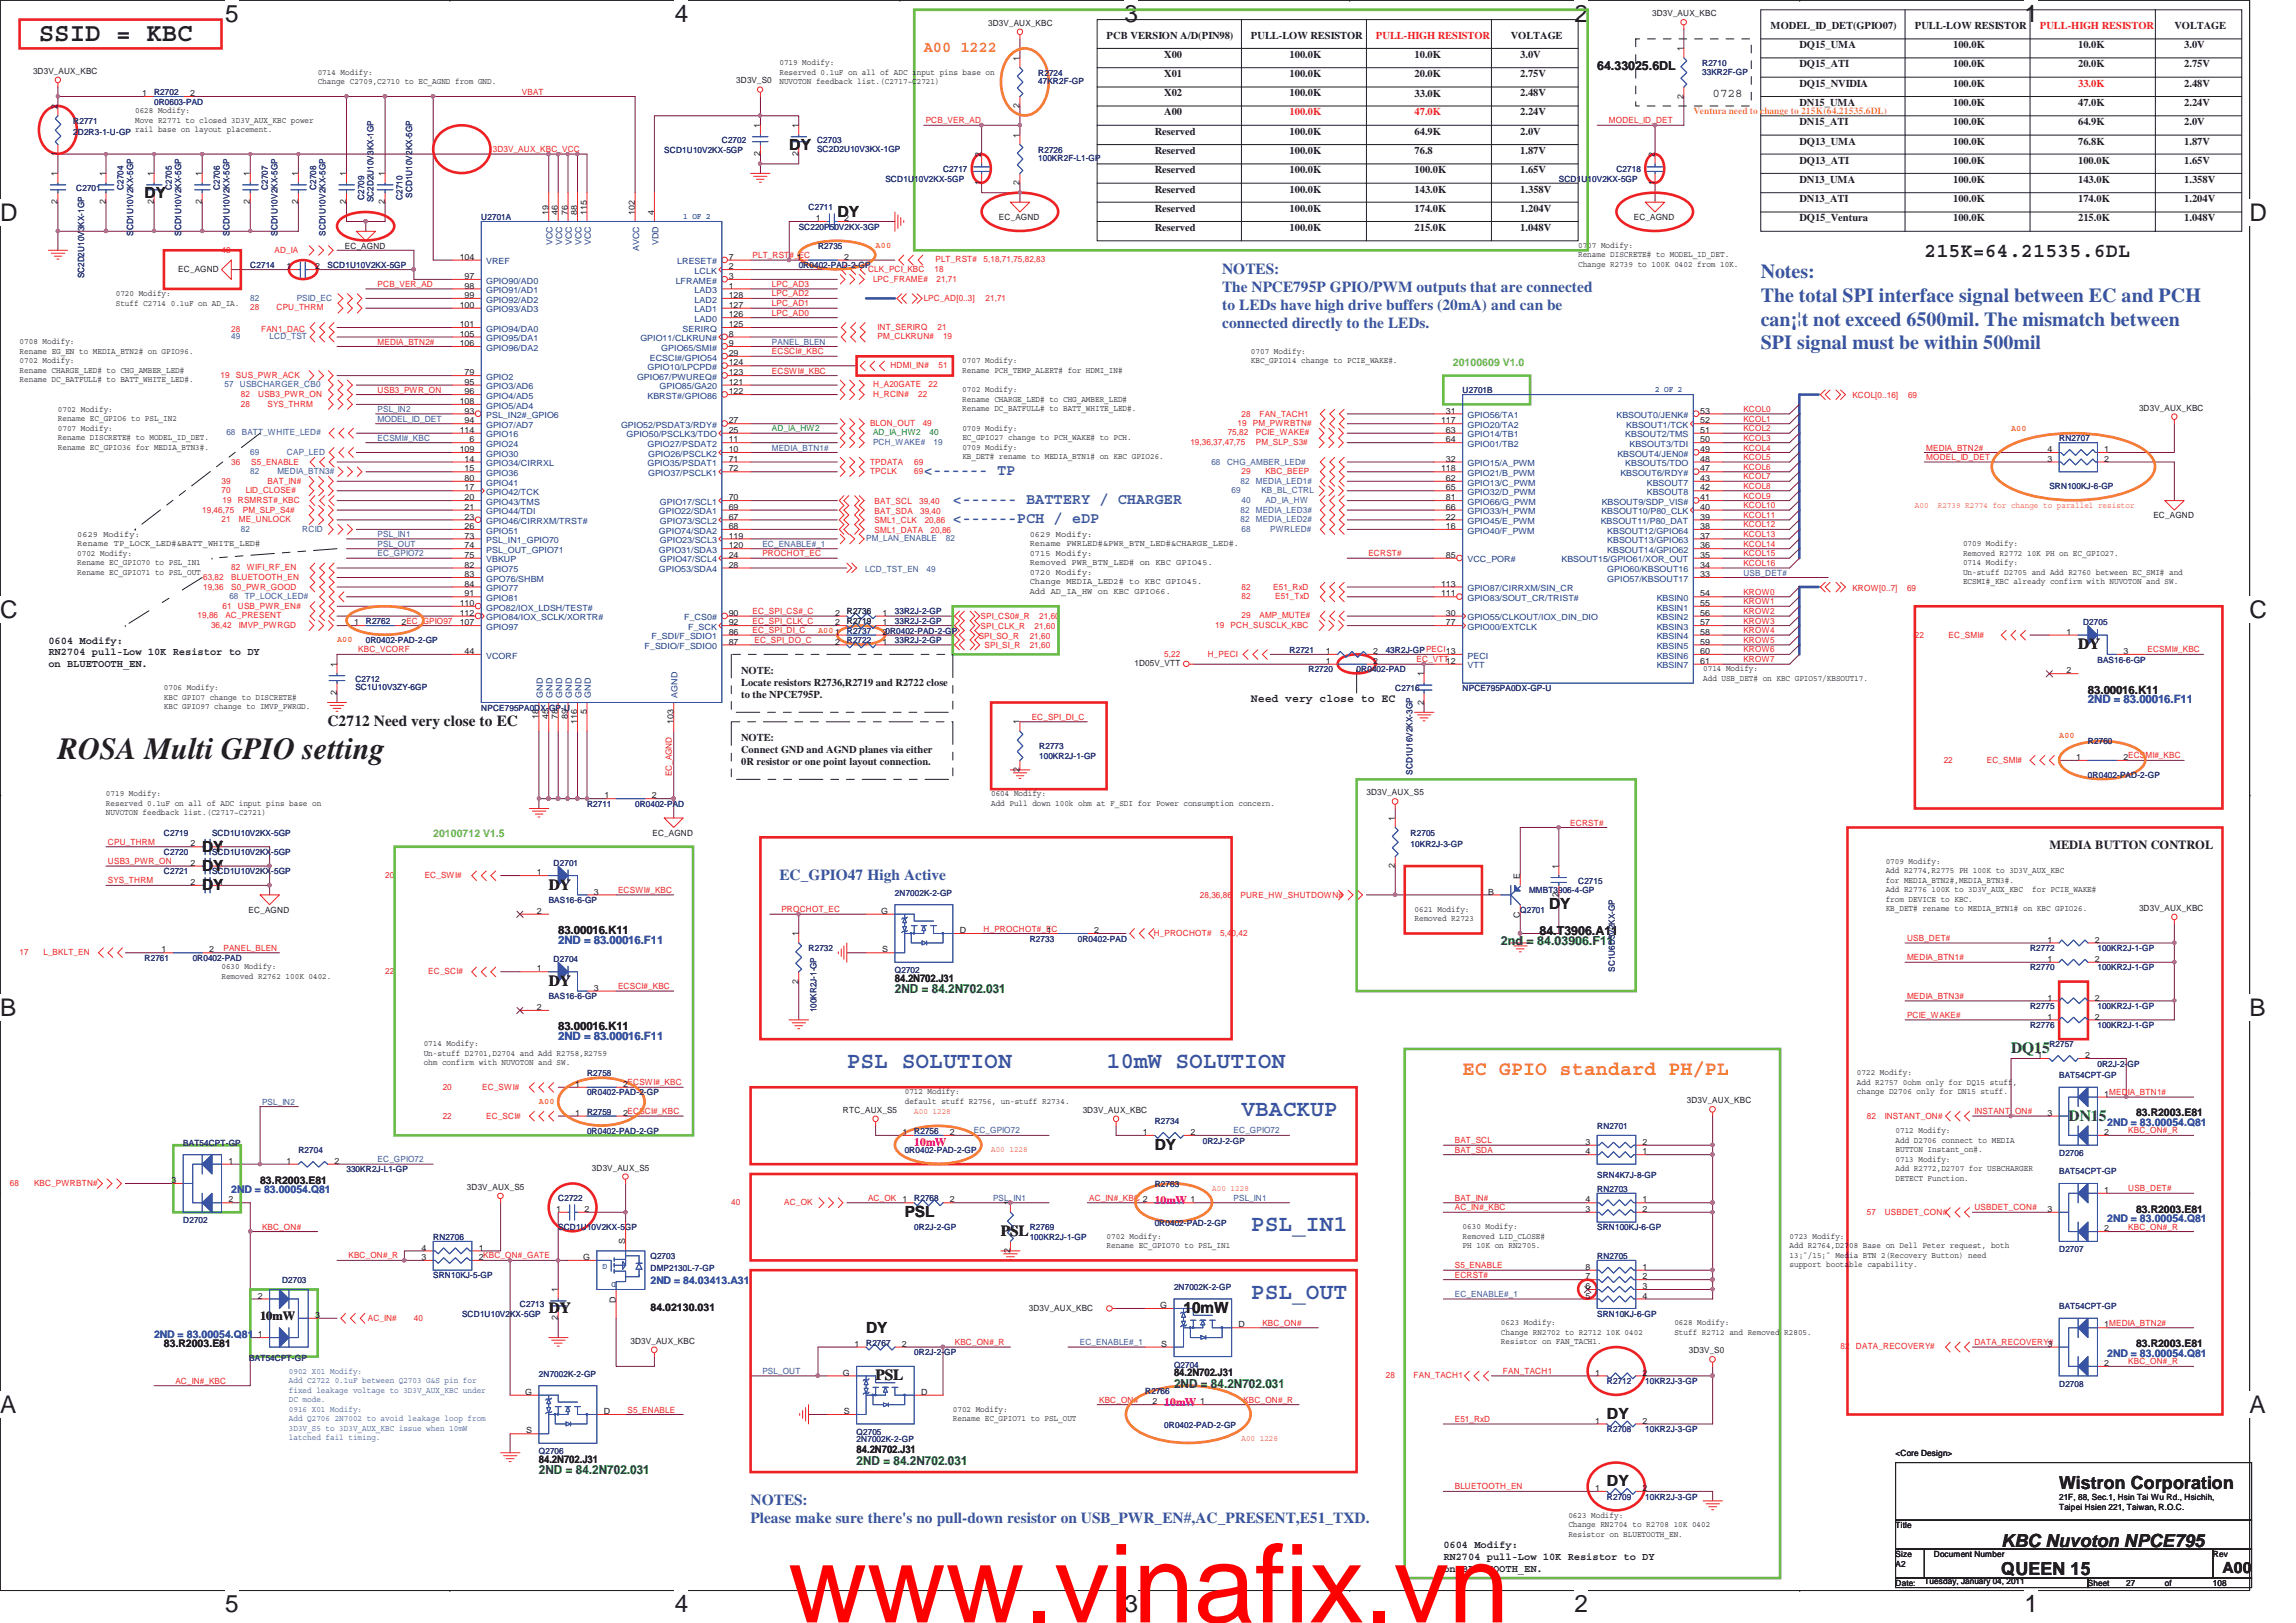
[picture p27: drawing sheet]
<svg xmlns="http://www.w3.org/2000/svg" width="297mm" height="210mm" viewBox="0 0 297 210" stroke-linecap="round" stroke-linejoin="round" font-family="sans-serif">
<defs><g id="words">
<text font-size="14.1" fill="#f00" x="102" y="209.9">www.vinafix.vn</text>
<text font-size="4" fill="#231f20" x="7.5" y="98.2">ROSA Multi GPIO setting</text>
<text font-size="3.3" fill="#231f20" x="5" y="5.3">SSID = KBC</text>
<g font-size="3.1" fill="#231f20">
<text x="29.1" y="2.8">5</text>
<text x="87.3" y="2.8">4</text>
<text x="145.5" y="2.8">3</text>
<text x="203.7" y="2.8">2</text>
<text x="261.9" y="2.8">1</text>
<text x="0" y="28.5">D</text>
<text x="291" y="28.5">D</text>
<text x="0" y="80">C</text>
<text x="291" y="80">C</text>
<text x="0" y="131.4">B</text>
<text x="291" y="131.4">B</text>
<text x="0" y="182.8">A</text>
<text x="291" y="182.8">A</text>
<text x="29.1" y="208.6">5</text>
<text x="87.3" y="208.6">4</text>
<text x="145.5" y="208.6">3</text>
<text x="203.7" y="208.6">2</text>
<text x="261.9" y="208.6">1</text>
</g>
<g font-size="3" fill="#3953a4">
<text x="109.6" y="138.2">PSL SOLUTION</text>
<text x="143.2" y="138.2">10mW SOLUTION</text>
<text x="160.6" y="144.4">VBACKUP</text>
<text x="161.8" y="159.3">PSL_IN1</text>
<text x="161.8" y="168">PSL_OUT</text>
</g>
<text font-size="2.6" fill="#231f20" x="249" y="33.3">215K=64.21535.6DL</text>
<g font-size="2.6" fill="#3953a4">
<text x="227.8" y="36">Notes:</text>
<text x="227.8" y="39.1">The total SPI interface signal between EC and PCH</text>
<text x="227.8" y="42.1">can¡¦t not exceed 6500mil. The mismatch between</text>
<text x="227.8" y="45.2">SPI signal must be within 500mil</text>
</g>
<text font-size="2.6" fill="#f57f20" x="189.2" y="139.1">EC GPIO standard PH/PL</text>
<g font-size="2.3" fill="#231f20">
<text x="266.4" y="192.6">Wistron Corporation</text>
<text x="258.9" y="203.8">QUEEN 15</text>
<text x="258.9" y="200.1">KBC Nuvoton NPCE795</text>
</g>
<text font-size="2" fill="#f57f20" x="119.5" y="6.7">A00 1222</text>
<g font-size="2" fill="#231f20">
<text x="102.1" y="19.3">DY</text>
<text x="18.7" y="25.6">DY</text>
<text x="108.3" y="28">DY</text>
<text x="268.9" y="84">DY</text>
<text x="42.4" y="94">C2712 Need very close to EC</text>
<text x="26.2" y="112.7">DY</text>
<text x="26.2" y="110.2">DY</text>
<text x="26.2" y="115.1">DY</text>
<text x="71" y="115.1">DY</text>
<text x="200.4" y="117.6">DY</text>
<text x="71" y="127.5">DY</text>
<text x="149.4" y="148.8">DY</text>
<text x="117" y="157.5">PSL</text>
<text x="71" y="169.9">DY</text>
<text x="112.1" y="172.4">DY</text>
<text x="153.1" y="169.9">10mW</text>
<text x="207.9" y="183.6">DY</text>
<text x="207.9" y="192.3">DY</text>
<text x="287.5" y="203.5">A00</text>
</g>
<g font-size="2" fill="#3953a4">
<text x="158.1" y="35.5">NOTES:</text>
<text x="158.1" y="37.8">The NPCE795P GPIO/PWM outputs that are connected</text>
<text x="158.1" y="40.1">to LEDs have high drive buffers (20mA) and can be</text>
<text x="158.1" y="42.5">connected directly to the LEDs.</text>
<text x="119.5" y="61.4">&lt;------ TP</text>
<text x="123.3" y="65.1">&lt;------ BATTERY / CHARGER</text>
<text x="123.3" y="67.6">&lt;------PCH / eDP</text>
<text x="100.8" y="113.9">EC_GPIO47 High Active</text>
<text x="97.1" y="194.8">NOTES:</text>
<text x="97.1" y="197.1">Please make sure there's no pull-down resistor on USB_PWR_EN#,AC_PRESENT,E51_TXD.</text>
</g>
<g font-size="2" fill="#098040">
<text x="260.2" y="136.3">DQ15</text>
<text x="267.6" y="145">DN15</text>
</g>
<g font-size="2" fill="#1b3f1c">
<text x="129.5" y="159.9">PSL</text>
<text x="113.3" y="178.6">PSL</text>
</g>
<g font-size="1.6" fill="#231f20">
<text x="206.6" y="9">64.33025.6DL</text>
<text x="221.6" y="12.5">0728</text>
<text x="265.1" y="109.8">MEDIA BUTTON CONTROL</text>
<text x="199.2" y="121">84.T3906.A11</text>
<text x="33.7" y="170.8">10mW</text>
</g>
<g font-size="1.6" fill="#098040">
<text x="194.2" y="122.3">2nd = 84.03906.F11</text>
<text x="115.8" y="128.5">2ND = 84.2N702.031</text>
<text x="151.9" y="179.5">2ND = 84.2N702.031</text>
<text x="69.7" y="190.8">2ND = 84.2N702.031</text>
<text x="110.8" y="189.5">2ND = 84.2N702.031</text>
</g>
<g font-size="1.5" fill="#231f20">
<text x="270.1" y="89.7">83.00016.K11</text>
<text x="161.8" y="90.9">Need very close to EC</text>
<text x="72.2" y="120.9">83.00016.K11</text>
<text x="72.2" y="133.3">83.00016.K11</text>
</g>
<g font-size="1.5" fill="#3953a4">
<text x="270.1" y="91">2ND = 83.00016.F11</text>
<text x="72.2" y="122.1">2ND = 83.00016.F11</text>
<text x="72.2" y="134.6">2ND = 83.00016.F11</text>
</g>
<g font-size="1.5" fill="#ed1c7f">
<text x="118.3" y="148.2">10mW</text>
<text x="149.4" y="155.7">10mW</text>
<text x="150.6" y="181.9">10mW</text>
</g>
<g font-size="1.4" fill="#231f20">
<text x="143.2" y="5">PCB VERSION A/D(PIN98)</text>
<text x="161.8" y="5">PULL-LOW RESISTOR</text>
<text x="195.4" y="5">VOLTAGE</text>
<text x="229.1" y="3.8">MODEL_ID_DET(GPIO07)</text>
<text x="247.7" y="3.8">PULL-LOW RESISTOR</text>
<text x="281.3" y="3.8">VOLTAGE</text>
<text x="150.6" y="7.5">X00</text>
<text x="150.6" y="10">X01</text>
<text x="166.8" y="10">100.0K</text>
<text x="166.8" y="7.5">100.0K</text>
<text x="183" y="7.5">10.0K</text>
<text x="183" y="10">20.0K</text>
<text x="196.7" y="7.5">3.0V</text>
<text x="196.7" y="10">2.75V</text>
<text x="232.8" y="6.3">DQ15_UMA</text>
<text x="232.8" y="8.7">DQ15_ATI</text>
<text x="232.8" y="11.2">DQ15_NVIDIA</text>
<text x="252.7" y="6.3">100.0K</text>
<text x="252.7" y="8.7">100.0K</text>
<text x="252.7" y="11.2">100.0K</text>
<text x="268.9" y="8.7">20.0K</text>
<text x="268.9" y="6.3">10.0K</text>
<text x="282.6" y="11.2">2.48V</text>
<text x="282.6" y="8.7">2.75V</text>
<text x="282.6" y="6.3">3.0V</text>
<text x="149.4" y="17.4">Reserved</text>
<text x="150.6" y="12.5">X02</text>
<text x="150.6" y="14.9">A00</text>
<text x="166.8" y="12.5">100.0K</text>
<text x="166.8" y="17.4">100.0K</text>
<text x="183" y="17.4">64.9K</text>
<text x="183" y="12.5">33.0K</text>
<text x="196.7" y="12.5">2.48V</text>
<text x="196.7" y="14.9">2.24V</text>
<text x="196.7" y="17.4">2.0V</text>
<text x="232.8" y="13.7">DN15_UMA</text>
<text x="232.8" y="16.2">DN15_ATI</text>
<text x="252.7" y="13.7">100.0K</text>
<text x="252.7" y="16.2">100.0K</text>
<text x="268.9" y="16.2">64.9K</text>
<text x="268.9" y="13.7">47.0K</text>
<text x="282.6" y="13.7">2.24V</text>
<text x="282.6" y="16.2">2.0V</text>
<text x="149.4" y="19.9">Reserved</text>
<text x="149.4" y="22.4">Reserved</text>
<text x="166.8" y="19.9">100.0K</text>
<text x="166.8" y="22.4">100.0K</text>
<text x="183" y="19.9">76.8</text>
<text x="183" y="22.4">100.0K</text>
<text x="196.7" y="19.9">1.87V</text>
<text x="196.7" y="22.4">1.65V</text>
<text x="232.8" y="18.7">DQ13_UMA</text>
<text x="232.8" y="21.2">DQ13_ATI</text>
<text x="232.8" y="23.7">DN13_UMA</text>
<text x="252.7" y="18.7">100.0K</text>
<text x="252.7" y="21.2">100.0K</text>
<text x="252.7" y="23.7">100.0K</text>
<text x="268.9" y="18.7">76.8K</text>
<text x="268.9" y="21.2">100.0K</text>
<text x="268.9" y="23.7">143.0K</text>
<text x="282.6" y="21.2">1.65V</text>
<text x="282.6" y="18.7">1.87V</text>
<text x="282.6" y="23.7">1.358V</text>
<text x="149.4" y="29.9">Reserved</text>
<text x="149.4" y="24.9">Reserved</text>
<text x="149.4" y="27.4">Reserved</text>
<text x="166.8" y="27.4">100.0K</text>
<text x="166.8" y="24.9">100.0K</text>
<text x="166.8" y="29.9">100.0K</text>
<text x="183" y="24.9">143.0K</text>
<text x="183" y="27.4">174.0K</text>
<text x="183" y="29.9">215.0K</text>
<text x="196.7" y="29.9">1.048V</text>
<text x="196.7" y="27.4">1.204V</text>
<text x="196.7" y="24.9">1.358V</text>
<text x="232.8" y="28.7">DQ15_Ventura</text>
<text x="232.8" y="26.2">DN13_ATI</text>
<text x="252.7" y="26.2">100.0K</text>
<text x="252.7" y="28.7">100.0K</text>
<text x="268.9" y="26.2">174.0K</text>
<text x="268.9" y="28.7">215.0K</text>
<text x="282.6" y="26.2">1.204V</text>
<text x="282.6" y="28.7">1.048V</text>
<text x="6.3" y="83.3">0604 Modify:</text>
<text x="6.3" y="84.8">RN2704 pull-Low 10K Resistor to DY</text>
<text x="6.3" y="86.3">on BLUETOOTH_EN.</text>
<text x="95.9" y="87.2">NOTE:</text>
<text x="95.9" y="88.7">Locate resistors R2736,R2719 and R2722 close</text>
<text x="95.9" y="95.8">NOTE:</text>
<text x="95.9" y="90.3">to the NPCE795P.</text>
<text x="95.9" y="97.4">Connect GND and AGND planes via either</text>
<text x="95.9" y="99">0R resistor or one point layout connection.</text>
<text x="115.8" y="127">84.2N702.J31</text>
<text x="276.3" y="144.4">83.R2003.E81</text>
<text x="33.7" y="153.2">83.R2003.E81</text>
<text x="276.3" y="156.9">83.R2003.E81</text>
<text x="84.2" y="169.6">84.02130.031</text>
<text x="21.2" y="174.3">83.R2003.E81</text>
<text x="151.9" y="178.1">84.2N702.J31</text>
<text x="276.3" y="174.3">83.R2003.E81</text>
<text x="69.7" y="189.2">84.2N702.J31</text>
<text x="110.8" y="188">84.2N702.J31</text>
<text x="186.7" y="200.3">0604 Modify:</text>
<text x="186.7" y="201.8">RN2704 pull-Low 10K Resistor to DY</text>
<text x="186.7" y="203.3">on BLUETOOTH_EN.</text>
</g>
<g font-size="1.4" fill="#ed2024">
<text x="178" y="5">PULL-HIGH RESISTOR</text>
<text x="263.9" y="3.8">PULL-HIGH RESISTOR</text>
<text x="268.9" y="11.2">33.0K</text>
<text x="166.8" y="14.9">100.0K</text>
<text x="183" y="14.9">47.0K</text>
</g>
<g font-size="1.4" fill="#69bd45">
<text x="188" y="47.4">20100609 V1.0</text>
<text x="56" y="108.3">20100712 V1.5</text>
</g>
<g font-size="1.4" fill="#3953a4">
<text x="272.6" y="145.7">2ND = 83.00054.Q81</text>
<text x="29.9" y="154.4">2ND = 83.00054.Q81</text>
<text x="272.6" y="158.1">2ND = 83.00054.Q81</text>
<text x="84.2" y="166.1">2ND = 84.03413.A31</text>
<text x="19.9" y="173.1">2ND = 83.00054.Q81</text>
<text x="272.6" y="175.6">2ND = 83.00054.Q81</text>
</g>
<text font-size="1.2" fill="#f6eb13" x="219.1" y="14.8">Ventura need to change to 215K(64.21535.6DL)</text>
<g font-size="1.1" fill="#231f20">
<text x="127.8" y="3.3">3D3V_AUX_KBC</text>
<text x="213.7" y="2.1">3D3V_AUX_KBC</text>
<text x="4.3" y="9.6">3D3V_AUX_KBC</text>
<text x="41.1" y="9.7">0714 Modify:</text>
<text x="41.1" y="10.9">Change C2709,C2710 to EC_AGND from GND.</text>
<text x="95.2" y="10.8">3D3V_S0</text>
<text x="100.8" y="8.4">0719 Modify:</text>
<text x="100.8" y="9.6">Reserved 0.1uF on all of ADC input pins base on</text>
<text x="100.8" y="10.9">NUVOTON feedback list.(C2717~C2721)</text>
<text x="131.9" y="7.9" transform="rotate(-90 131.9 7.9)">1</text>
<text x="217.8" y="6.6" transform="rotate(-90 217.8 6.6)">1</text>
<text x="7.4" y="14.1" transform="rotate(-90 7.4 14.1)">2</text>
<text x="17.5" y="14.6">0628 Modify:</text>
<text x="17.5" y="15.9">Move R2771 to closed 3D3V_AUX_KBC power</text>
<text x="17.5" y="17.1">rail base on layout placement.</text>
<text x="18.4" y="12.4">1</text>
<text x="24.6" y="12.4">2</text>
<text x="98.3" y="16.6" transform="rotate(-90 98.3 16.6)">1</text>
<text x="103.3" y="16.6" transform="rotate(-90 103.3 16.6)">1</text>
<text x="131.9" y="17.8" transform="rotate(-90 131.9 17.8)">1</text>
<text x="131.9" y="14" transform="rotate(-90 131.9 14)">2</text>
<text x="217.8" y="12.8" transform="rotate(-90 217.8 12.8)">2</text>
<text x="7.4" y="22.8" transform="rotate(-90 7.4 22.8)">1</text>
<text x="7.4" y="20.2" transform="rotate(-90 7.4 20.2)">1</text>
<text x="13.7" y="22.8" transform="rotate(-90 13.7 22.8)">1</text>
<text x="19.9" y="22.8" transform="rotate(-90 19.9 22.8)">1</text>
<text x="26.1" y="22.8" transform="rotate(-90 26.1 22.8)">1</text>
<text x="32.3" y="22.8" transform="rotate(-90 32.3 22.8)">1</text>
<text x="38.6" y="22.8" transform="rotate(-90 38.6 22.8)">1</text>
<text x="44.8" y="22.8" transform="rotate(-90 44.8 22.8)">1</text>
<text x="49.8" y="22.8" transform="rotate(-90 49.8 22.8)">1</text>
<text x="98.3" y="20.2" transform="rotate(-90 98.3 20.2)">2</text>
<text x="103.3" y="20.2" transform="rotate(-90 103.3 20.2)">2</text>
<text x="127" y="24" transform="rotate(-90 127 24)">1</text>
<text x="127" y="20.3" transform="rotate(-90 127 20.3)">2</text>
<text x="131.9" y="24" transform="rotate(-90 131.9 24)">2</text>
<text x="214.1" y="24" transform="rotate(-90 214.1 24)">1</text>
<text x="214.1" y="20.3" transform="rotate(-90 214.1 20.3)">2</text>
<text x="7.4" y="26.5" transform="rotate(-90 7.4 26.5)">2</text>
<text x="13.7" y="26.5" transform="rotate(-90 13.7 26.5)">2</text>
<text x="19.9" y="26.5" transform="rotate(-90 19.9 26.5)">2</text>
<text x="26.1" y="26.5" transform="rotate(-90 26.1 26.5)">2</text>
<text x="32.3" y="26.5" transform="rotate(-90 32.3 26.5)">2</text>
<text x="38.6" y="26.5" transform="rotate(-90 38.6 26.5)">2</text>
<text x="44.8" y="26.5" transform="rotate(-90 44.8 26.5)">2</text>
<text x="49.8" y="26.5" transform="rotate(-90 49.8 26.5)">2</text>
<text x="70.9" y="27.8" transform="rotate(-90 70.9 27.8)">19</text>
<text x="72.2" y="27.8" transform="rotate(-90 72.2 27.8)">46</text>
<text x="73.4" y="27.8" transform="rotate(-90 73.4 27.8)">76</text>
<text x="74.7" y="27.8" transform="rotate(-90 74.7 27.8)">88</text>
<text x="75.9" y="27.8" transform="rotate(-90 75.9 27.8)">115</text>
<text x="82.1" y="27.8" transform="rotate(-90 82.1 27.8)">102</text>
<text x="84.6" y="27.8" transform="rotate(-90 84.6 27.8)">4</text>
<text x="105.5" y="28.6">1</text>
<text x="109.2" y="28.6">2</text>
<text x="129.2" y="28.5">EC_AGND</text>
<text x="211.4" y="28.5">EC_AGND</text>
<text x="23.1" y="35.2">EC_AGND</text>
<text x="37.1" y="34.8">1</text>
<text x="40.8" y="34.8">2</text>
<text x="44.6" y="32.2">EC_AGND</text>
<text x="59.5" y="33.6">104</text>
<text x="94.3" y="34.8">2</text>
<text x="94.3" y="33.6">7</text>
<text x="103.1" y="33.6">1</text>
<text x="109.2" y="33.6">2</text>
<text x="204.2" y="32.1">0707 Modify:</text>
<text x="204.2" y="33.3">Rename DISCRETE# to MODEL_ID_DET.</text>
<text x="204.2" y="34.5">Change R2739 to 100K 0402 from 10K.</text>
<text x="15" y="38.3">0720 Modify:</text>
<text x="15" y="39.5">Stuff C2714 0.1uF on AD_IA.</text>
<text x="59.5" y="39.8">100</text>
<text x="60.1" y="36.1">97</text>
<text x="60.1" y="37.3">98</text>
<text x="60.1" y="38.6">99</text>
<text x="94.3" y="37.3">1</text>
<text x="94.3" y="38.6">128</text>
<text x="94.3" y="39.8">127</text>
<text x="94.3" y="41.1">126</text>
<text x="94.3" y="36.1">3</text>
<text x="2.5" y="47">0702 Modify:</text>
<text x="2.5" y="44.5">0708 Modify:</text>
<text x="2.5" y="45.8">Rename EG_EN to MEDIA_BTN2# on GPIO96.</text>
<text x="59.5" y="42.3">101</text>
<text x="59.5" y="43.6">105</text>
<text x="59.5" y="44.8">106</text>
<text x="94.3" y="43.6">8</text>
<text x="94.3" y="46.1">29</text>
<text x="94.3" y="42.3">125</text>
<text x="94.3" y="44.8">9</text>
<text x="94.3" y="47.3">124</text>
<text x="124.5" y="47">0707 Modify:</text>
<text x="161.8" y="45.8">0707 Modify:</text>
<text x="161.8" y="47">KBC_GPIO14 change to PCIE_WAKE#.</text>
<text x="2.5" y="48.3">Rename CHARGE_LED# to CHG_AMBER_LED#</text>
<text x="2.5" y="49.5">Rename DC_BATFULL# to BATT_WHITE_LED#.</text>
<text x="7.5" y="53.3">0702 Modify:</text>
<text x="59.5" y="52.3">108</text>
<text x="60.1" y="48.6">79</text>
<text x="60.1" y="49.8">95</text>
<text x="60.1" y="51">96</text>
<text x="60.1" y="53.5">93</text>
<text x="94.3" y="49.8">121</text>
<text x="94.3" y="51">122</text>
<text x="94.3" y="48.6">123</text>
<text x="124.5" y="50.8">0702 Modify:</text>
<text x="124.5" y="52">Rename CHARGE_LED# to CHG_AMBER_LED#</text>
<text x="124.5" y="53.2">Rename DC_BATFULL# to BATT_WHITE_LED#.</text>
<text x="124.5" y="48.3">Rename PCH_TEMP_ALERT# for HDMI_IN#</text>
<text x="187.1" y="53.5">31</text>
<text x="220" y="53.5">53</text>
<text x="276.7" y="53.1">3D3V_AUX_KBC</text>
<text x="7.5" y="55.7">0707 Modify:</text>
<text x="7.5" y="57">Rename DISCRETE# to MODEL_ID_DET.</text>
<text x="7.5" y="58.2">Rename EC_GPIO36 for MEDIA_BTN3#.</text>
<text x="7.5" y="54.5">Rename EC_GPIO6 to PSL_IN2</text>
<text x="59.5" y="56">114</text>
<text x="59.5" y="58.5">109</text>
<text x="60.1" y="54.8">94</text>
<text x="60.1" y="59.7">14</text>
<text x="60.7" y="57.2">6</text>
<text x="94.3" y="56">25</text>
<text x="94.3" y="59.7">71</text>
<text x="94.3" y="57.2">11</text>
<text x="94.3" y="54.8">27</text>
<text x="94.3" y="58.5">10</text>
<text x="124.5" y="58.2">0709 Modify:</text>
<text x="124.5" y="59.4">KB_DET# rename to MEDIA_BTN1# on KBC GPIO26.</text>
<text x="124.5" y="55.7">0709 Modify:</text>
<text x="124.5" y="57">EC_GPIO27 change to PCH_WAKE# to PCH.</text>
<text x="186.4" y="54.8">117</text>
<text x="187.1" y="56">63</text>
<text x="187.1" y="57.2">64</text>
<text x="187.1" y="59.7">32</text>
<text x="220" y="57.2">50</text>
<text x="220" y="58.5">49</text>
<text x="220" y="54.8">52</text>
<text x="220" y="56">51</text>
<text x="220" y="59.7">48</text>
<text x="264.9" y="59.7">3</text>
<text x="264.9" y="58.5">4</text>
<text x="272.2" y="58.5">1</text>
<text x="272.2" y="59.7">2</text>
<text x="60.1" y="62.2">80</text>
<text x="60.1" y="63.5">17</text>
<text x="60.1" y="64.7">20</text>
<text x="60.1" y="66">21</text>
<text x="60.1" y="61">15</text>
<text x="94.3" y="64.7">70</text>
<text x="94.3" y="66">69</text>
<text x="94.3" y="61">72</text>
<text x="186.4" y="61">118</text>
<text x="187.1" y="62.2">62</text>
<text x="187.1" y="63.5">65</text>
<text x="187.1" y="64.7">81</text>
<text x="187.1" y="66">66</text>
<text x="220" y="62.2">43</text>
<text x="220" y="63.5">42</text>
<text x="220" y="61">47</text>
<text x="220" y="66">40</text>
<text x="220" y="64.7">41</text>
<text x="10" y="71.9">0702 Modify:</text>
<text x="10" y="69.4">0629 Modify:</text>
<text x="10" y="70.7">Rename TP_LOCK_LED#&amp;BATT_WHITE_LED#</text>
<text x="60.1" y="67.2">23</text>
<text x="60.1" y="68.4">26</text>
<text x="60.1" y="69.7">73</text>
<text x="60.1" y="70.9">74</text>
<text x="94.3" y="67.2">67</text>
<text x="94.3" y="69.7">119</text>
<text x="94.3" y="68.4">68</text>
<text x="94.3" y="70.9">120</text>
<text x="133.2" y="69.4">0629 Modify:</text>
<text x="133.2" y="70.7">Rename PWRLED#&amp;PWR_BTN_LED#&amp;CHARGE_LED#.</text>
<text x="133.2" y="71.9">0715 Modify:</text>
<text x="187.1" y="67.2">22</text>
<text x="187.1" y="68.4">16</text>
<text x="220" y="67.2">39</text>
<text x="220" y="68.4">38</text>
<text x="220" y="69.7">37</text>
<text x="220" y="70.9">36</text>
<text x="254" y="70.7">0709 Modify:</text>
<text x="254" y="71.9">Removed R2772 10K PH on EC_GPIO27.</text>
<text x="278.6" y="67.1">EC_AGND</text>
<text x="10" y="73.1">Rename EC_GPIO70 to PSL_IN1</text>
<text x="10" y="74.4">Rename EC_GPIO71 to PSL_OUT</text>
<text x="60.1" y="72.2">75</text>
<text x="60.1" y="73.4">82</text>
<text x="60.1" y="74.7">83</text>
<text x="60.1" y="75.9">84</text>
<text x="60.1" y="77.2">91</text>
<text x="94.3" y="72.2">24</text>
<text x="94.3" y="73.4">28</text>
<text x="133.2" y="73.1">Removed PWR_BTN_LED# on KBC GPIO45.</text>
<text x="133.2" y="74.3">0720 Modify:</text>
<text x="133.2" y="75.6">Change MEDIA_LED2# to KBC GPIO45.</text>
<text x="133.2" y="76.8">Add AD_IA_HW on KBC GPIO66.</text>
<text x="186.4" y="77.2">111</text>
<text x="186.4" y="75.9">113</text>
<text x="187.1" y="72.2">85</text>
<text x="220" y="73.4">34</text>
<text x="220" y="74.7">33</text>
<text x="220" y="77.2">54</text>
<text x="220" y="72.2">35</text>
<text x="254" y="73.1">0714 Modify:</text>
<text x="254" y="74.3">Un-stuff D2705 and Add R2760 between EC_SMI# and</text>
<text x="254" y="75.6">ECSMI#_KBC already confirm with NUVOTON and SW.</text>
<text x="45.8" y="80.9">1</text>
<text x="51.9" y="80.9">2EC_GPIO97</text>
<text x="59.5" y="78.4">110</text>
<text x="59.5" y="79.7">112</text>
<text x="59.5" y="80.9">107</text>
<text x="94.3" y="79.7">90</text>
<text x="94.3" y="80.9">92</text>
<text x="94.3" y="82.1">86</text>
<text x="94.3" y="83.4">87</text>
<text x="108" y="79.7">2</text>
<text x="108" y="83.4">2</text>
<text x="108" y="80.9">2</text>
<text x="114.2" y="79.7">1</text>
<text x="114.2" y="83.4">1</text>
<text x="114.2" y="82.1">20R0402-PAD-2-GP</text>
<text x="114.2" y="80.9">1</text>
<text x="187.1" y="80.9">77</text>
<text x="187.1" y="79.7">30</text>
<text x="220" y="78.4">55</text>
<text x="220" y="79.7">56</text>
<text x="220" y="80.9">57</text>
<text x="220" y="82.1">58</text>
<text x="220" y="83.4">59</text>
<text x="267.3" y="82.1">1</text>
<text x="21.2" y="89.3">0706 Modify:</text>
<text x="43.6" y="89.9" transform="rotate(-90 43.6 89.9)">2</text>
<text x="43.6" y="86.3" transform="rotate(-90 43.6 86.3)">1</text>
<text x="60.1" y="84.6">44</text>
<text x="146.8" y="86.2">1D05V_VTT</text>
<text x="171.5" y="84.6">1</text>
<text x="171.5" y="85.9">1</text>
<text x="177.7" y="84.6">2</text>
<text x="177.7" y="85.9">2</text>
<text x="184.2" y="87.5" transform="rotate(-90 184.2 87.5)">1</text>
<text x="220" y="84.6">60</text>
<text x="220" y="85.9">61</text>
<text x="220.3" y="86.9">0714 Modify:</text>
<text x="220.3" y="88.1">Add USB_DET# on KBC GPIO57/KBSOUT17.</text>
<text x="267.3" y="87.1">2</text>
<text x="274.7" y="84.6">3</text>
<text x="21.2" y="90.5">KBC GPIO7 change to DISCRETE#</text>
<text x="21.2" y="91.8">KBC GPIO97 change to IMVP_PWRGD.</text>
<text x="69.7" y="93" transform="rotate(-90 69.7 93)">18</text>
<text x="70.9" y="93" transform="rotate(-90 70.9 93)">45</text>
<text x="72.2" y="93" transform="rotate(-90 72.2 93)">78</text>
<text x="73.4" y="93" transform="rotate(-90 73.4 93)">89</text>
<text x="74.7" y="93.7" transform="rotate(-90 74.7 93.7)">116</text>
<text x="75.9" y="92.4" transform="rotate(-90 75.9 92.4)">5</text>
<text x="87.1" y="93.7" transform="rotate(-90 87.1 93.7)">103</text>
<text x="131.9" y="93.7" transform="rotate(-90 131.9 93.7)">1</text>
<text x="184.2" y="91.2" transform="rotate(-90 184.2 91.2)">2</text>
<text x="131.9" y="99.9" transform="rotate(-90 131.9 99.9)">2</text>
<text x="268.6" y="98.3">1</text>
<text x="274.7" y="98.3">2ECSMI#_KBC</text>
<text x="13.7" y="103">0719 Modify:</text>
<text x="13.7" y="104.3">Reserved 0.1uF on all of ADC input pins base on</text>
<text x="13.7" y="105.5">NUVOTON feedback list.(C2717~C2721)</text>
<text x="78.2" y="103.3">1</text>
<text x="84.3" y="103.3">2</text>
<text x="128.2" y="103">0604 Modify:</text>
<text x="128.2" y="104.3">Add Pull down 100k ohm at F_SDI for Power consumption concern.</text>
<text x="176.8" y="102.9">3D3V_AUX_S5</text>
<text x="180.5" y="106.2" transform="rotate(-90 180.5 106.2)">1</text>
<text x="24.6" y="112">2</text>
<text x="24.6" y="109.5">2</text>
<text x="28.3" y="112">1</text>
<text x="28.3" y="109.5">1</text>
<text x="69.5" y="113.2">1</text>
<text x="84.4" y="108.1">EC_AGND</text>
<text x="180.5" y="112.3" transform="rotate(-90 180.5 112.3)">2</text>
<text x="196.6" y="113.7" transform="rotate(-90 196.6 113.7)">E</text>
<text x="201.6" y="112.4" transform="rotate(-90 201.6 112.4)">1</text>
<text x="244" y="111.8">0709 Modify:</text>
<text x="244" y="113">Add R2774,R2775 PH 100K to 3D3V_AUX_KBC</text>
<text x="24.6" y="114.5">2</text>
<text x="28.3" y="114.5">1</text>
<text x="32.2" y="118.1">EC_AGND</text>
<text x="69.5" y="118.2">2</text>
<text x="76.8" y="115.7">3</text>
<text x="114" y="118.2">G</text>
<text x="183" y="118">0621 Modify:</text>
<text x="183" y="119.2">Removed R2723</text>
<text x="192.5" y="115.7">B</text>
<text x="196.6" y="118.8" transform="rotate(-90 196.6 118.8)">C</text>
<text x="201.6" y="116.1" transform="rotate(-90 201.6 116.1)">2</text>
<text x="244" y="114.2">for MEDIA_BTN2#,MEDIA_BTN3#.</text>
<text x="244" y="115.4">Add R2776 100K to 3D3V_AUX_KBC</text>
<text x="244" y="116.7">from DEVICE to KBC.</text>
<text x="244" y="117.9">KB_DET# rename to MEDIA_BTN1# on KBC GPIO26.</text>
<text x="262.9" y="115.4">for PCIE_WAKE#</text>
<text x="276.7" y="117.9">3D3V_AUX_KBC</text>
<text x="20.9" y="123.2">1</text>
<text x="27" y="123.2">2</text>
<text x="28.7" y="125.4">0630 Modify:</text>
<text x="69.5" y="125.7">1</text>
<text x="103.3" y="121.1" transform="rotate(-90 103.3 121.1)">1</text>
<text x="114.1" y="123.2">S</text>
<text x="124.2" y="120.7">D</text>
<text x="135.4" y="120.7">1</text>
<text x="141.6" y="120.7">2</text>
<text x="264.9" y="124.5">1</text>
<text x="264.9" y="122">1</text>
<text x="271" y="124.5">2</text>
<text x="271" y="122">2</text>
<text x="28.7" y="126.7">Removed R2762 100K 0402.</text>
<text x="69.5" y="130.7">2</text>
<text x="76.8" y="128.2">3</text>
<text x="103.3" y="127.3" transform="rotate(-90 103.3 127.3)">2</text>
<text x="264.9" y="131.9">1</text>
<text x="264.9" y="129.5">1</text>
<text x="271" y="131.9">2</text>
<text x="271" y="129.5">2</text>
<text x="54.8" y="135.4">0714 Modify:</text>
<text x="54.8" y="136.6">Un-stuff D2701,D2704 and Add R2758,R2759</text>
<text x="54.8" y="137.8">ohm confirm with NUVOTON and SW.</text>
<text x="263.6" y="136.9">1</text>
<text x="269.7" y="136.9">2</text>
<text x="74.4" y="140.6">1</text>
<text x="80.6" y="140.6">2ECSWI#_KBC</text>
<text x="109" y="144">RTC_AUX_S5</text>
<text x="117.1" y="141.6">0712 Modify:</text>
<text x="117.1" y="142.8">default stuff R2756, un-stuff R2734.</text>
<text x="140.1" y="144">3D3V_AUX_KBC</text>
<text x="218.2" y="142.7">3D3V_AUX_KBC</text>
<text x="240.2" y="139.1">0722 Modify:</text>
<text x="240.2" y="140.3">Add R2757 0ohm only for DQ15 stuff,</text>
<text x="240.2" y="141.6">change D2706 only for DN15 stuff.</text>
<text x="272.2" y="141.9">1MEDIA_BTN1#</text>
<text x="74.4" y="144.4">1</text>
<text x="80.6" y="144.4">2ECSCI#_KBC</text>
<text x="116.8" y="146.9">1</text>
<text x="122.9" y="146.9">2</text>
<text x="147.9" y="146.9">1</text>
<text x="154" y="146.9">2</text>
<text x="205.1" y="148.1">3</text>
<text x="205.1" y="149.3">4</text>
<text x="212.5" y="149.3">1</text>
<text x="212.5" y="148.1">2</text>
<text x="245.2" y="146.6">0712 Modify:</text>
<text x="245.2" y="147.8">Add D2706 connect to MEDIA</text>
<text x="245.2" y="149.1">BUTTON Instant_on#.</text>
<text x="264.9" y="144.4">3</text>
<text x="272.2" y="146.9">2</text>
<text x="22.2" y="153.1">3</text>
<text x="29.5" y="150.6">1</text>
<text x="29.5" y="155.6">2</text>
<text x="37.1" y="150.6">1</text>
<text x="43.3" y="150.6">2</text>
<text x="60.4" y="153.9">3D3V_AUX_S5</text>
<text x="76.6" y="151.5">3D3V_AUX_S5</text>
<text x="116.8" y="155.6">1</text>
<text x="122.9" y="155.6">2</text>
<text x="130.7" y="156" transform="rotate(-90 130.7 156)">1</text>
<text x="154" y="155.6">1</text>
<text x="205.1" y="155.6">4</text>
<text x="212.5" y="155.6">1</text>
<text x="245.2" y="150.3">0713 Modify:</text>
<text x="245.2" y="151.5">Add R2772,D2707 for USBCHARGER</text>
<text x="245.2" y="152.7">DETECT Function.</text>
<text x="272.2" y="154.3">1</text>
<text x="54.5" y="161.8">4</text>
<text x="61.9" y="161.8">1</text>
<text x="72" y="156.8">1</text>
<text x="75.6" y="156.8">2</text>
<text x="80.9" y="160.9" transform="rotate(-90 80.9 160.9)">S</text>
<text x="143.2" y="160.3">0702 Modify:</text>
<text x="143.2" y="161.5">Rename EC_GPIO70 to PSL_IN1</text>
<text x="189.2" y="159">0630 Modify:</text>
<text x="189.2" y="160.3">Removed LID_CLOSE#</text>
<text x="189.2" y="161.5">PH 10K on RN2705.</text>
<text x="205.1" y="156.8">3</text>
<text x="212.5" y="156.8">2</text>
<text x="231.5" y="160.3">0723 Modify:</text>
<text x="231.5" y="161.5">Add R2764,D2708 Base on Dell Peter request, both</text>
<text x="264.9" y="156.8">3</text>
<text x="272.2" y="159.3">2</text>
<text x="54.5" y="163">3</text>
<text x="61.9" y="163">2KBC_ON#_GATE</text>
<text x="72.2" y="167.2" transform="rotate(-90 72.2 167.2)">1</text>
<text x="75.4" y="163">G</text>
<text x="130.7" y="162.1" transform="rotate(-90 130.7 162.1)">2</text>
<text x="205.1" y="166.8">6</text>
<text x="205.1" y="165.5">7</text>
<text x="205.1" y="164.3">8</text>
<text x="212.5" y="164.3">1</text>
<text x="212.5" y="165.5">2</text>
<text x="212.5" y="166.8">3</text>
<text x="231.5" y="162.7">13¡¨/15¡¨ Media BTN 2(Recovery Button) need</text>
<text x="231.5" y="164">support bootable capability.</text>
<text x="33.4" y="173">1</text>
<text x="33.4" y="168">2</text>
<text x="40.8" y="170.5">3</text>
<text x="72.2" y="170.8" transform="rotate(-90 72.2 170.8)">2</text>
<text x="79.7" y="168.6" transform="rotate(-90 79.7 168.6)">D</text>
<text x="81.6" y="173.9">3D3V_AUX_KBC</text>
<text x="133.1" y="169.6">3D3V_AUX_KBC</text>
<text x="150.1" y="169.2">G</text>
<text x="160.2" y="171.7">D</text>
<text x="194.2" y="171.5">0623 Modify:</text>
<text x="194.2" y="172.7">Change RN2702 to R2712 10K 0402</text>
<text x="194.2" y="173.9">Resistor on FAN_TACH1.</text>
<text x="205.1" y="168">5</text>
<text x="212.5" y="168">4</text>
<text x="216.6" y="171.5">0628 Modify:</text>
<text x="216.6" y="172.7">Stuff R2712 and Removed R2805.</text>
<text x="272.2" y="171.7">1MEDIA_BTN2#</text>
<text x="109" y="178">G</text>
<text x="110.5" y="174.2">1</text>
<text x="116.7" y="174.2">2</text>
<text x="150.2" y="174.2">S</text>
<text x="206.4" y="178">1</text>
<text x="212.5" y="178">2</text>
<text x="218.5" y="175.1">3D3V_S0</text>
<text x="264.9" y="174.2">3</text>
<text x="272.2" y="176.7">2</text>
<text x="67.9" y="180.5">G</text>
<text x="68.1" y="185.5">S</text>
<text x="78.1" y="183">D</text>
<text x="109.2" y="183">S</text>
<text x="119.2" y="180.5">D</text>
<text x="123.3" y="182.7">0702 Modify:</text>
<text x="123.3" y="183.9">Rename EC_GPIO71 to PSL_OUT</text>
<text x="149.1" y="181.7">2</text>
<text x="155.3" y="181.7">1</text>
<text x="206.4" y="184.2">1</text>
<text x="212.5" y="184.2">2</text>
<text x="245.2" y="188.4">&lt;Core Design&gt;</text>
<text x="202.9" y="196.4">0623 Modify:</text>
<text x="202.9" y="197.6">Change RN2704 to R2708 10K 0402</text>
<text x="206.4" y="192.9">1</text>
<text x="212.5" y="192.9">2</text>
<text x="245.2" y="197.7">Title</text>
<text x="266.4" y="194">21F, 88, Sec.1, Hsin Tai Wu Rd., Hsichih,</text>
<text x="266.4" y="195.4">Taipei Hsien 221, Taiwan, R.O.C.</text>
<text x="202.9" y="198.8">Resistor on BLUETOOTH_EN.</text>
<text x="245.2" y="201.5">Size</text>
<text x="245.2" y="202.7">A2</text>
<text x="250.2" y="201.5">Document Number</text>
<text x="286.3" y="201.5">Rev</text>
<text x="245.2" y="205.2">Date:</text>
<text x="249" y="205">Tuesday, January 04, 2011</text>
<text x="270.1" y="205.2">Sheet</text>
<text x="275.1" y="205.2">27</text>
<text x="280.1" y="205.2">of</text>
<text x="286.3" y="205.2">108</text>
</g>
<g font-size="1.1" fill="#282973">
<text x="134.3" y="9.8">R2724</text>
<text x="134.3" y="10.9">47KR2F-GP</text>
<text x="220.2" y="8.5">R2710</text>
<text x="220.2" y="9.7">33KR2F-GP</text>
<text x="9.5" y="16">R2771</text>
<text x="9.5" y="17.5">2D2R3-1-U-GP</text>
<text x="19.9" y="12.3">R2702</text>
<text x="19.9" y="13.5">0R0603-PAD</text>
<text x="85.9" y="19.8">SCD1U10V2KX-5GP</text>
<text x="93.4" y="18.5">C2702</text>
<text x="105.7" y="18.5">C2703</text>
<text x="105.7" y="19.6">SC2D2U10V3KX-1GP</text>
<text x="114.6" y="23.5">SCD1U10V2KX-5GP</text>
<text x="122" y="22.3">C2717</text>
<text x="134.3" y="19.8">R2726</text>
<text x="134.3" y="20.9">100KR2F-L1-GP</text>
<text x="201.7" y="23.5">SCD1U10V2KX-5GP</text>
<text x="209.1" y="22.3">C2718</text>
<text x="9.9" y="24.8">C2701</text>
<text x="16" y="24.5" transform="rotate(-90 16 24.5)">C2704</text>
<text x="22.2" y="24.5" transform="rotate(-90 22.2 24.5)">C2705</text>
<text x="28.4" y="24.5" transform="rotate(-90 28.4 24.5)">C2706</text>
<text x="34.7" y="24.5" transform="rotate(-90 34.7 24.5)">C2707</text>
<text x="40.9" y="24.5" transform="rotate(-90 40.9 24.5)">C2708</text>
<text x="47.1" y="25.8" transform="rotate(-90 47.1 25.8)">C2709</text>
<text x="48.3" y="26.2" transform="rotate(-90 48.3 26.2)">SC2D2U10V3KX-1GP</text>
<text x="52.1" y="25.8" transform="rotate(-90 52.1 25.8)">C2710</text>
<text x="53.3" y="25.6" transform="rotate(-90 53.3 25.6)">SCD1U10V2KX-5GP</text>
<text x="62.3" y="28.5">U2701A</text>
<text x="103.3" y="29.7">SC220P50V2KX-3GP</text>
<text x="104.6" y="27.2">C2711</text>
<text x="17.2" y="30.5" transform="rotate(-90 17.2 30.5)">SCD1U10V2KX-5GP</text>
<text x="23.4" y="30.5" transform="rotate(-90 23.4 30.5)">SCD1U10V2KX-5GP</text>
<text x="29.7" y="30.5" transform="rotate(-90 29.7 30.5)">SCD1U10V2KX-5GP</text>
<text x="32.4" y="34.7">C2714</text>
<text x="35.9" y="30.5" transform="rotate(-90 35.9 30.5)">SCD1U10V2KX-5GP</text>
<text x="42.1" y="30.5" transform="rotate(-90 42.1 30.5)">SCD1U10V2KX-5GP</text>
<text x="42.4" y="34.7">SCD1U10V2KX-5GP</text>
<text x="103.3" y="34.7">0R0402-PAD-2-GP</text>
<text x="105.8" y="32.2">R2735</text>
<text x="10.9" y="36" transform="rotate(-90 10.9 36)">SC2D2U10V3KX-1GP</text>
<text x="189.2" y="50.9">U2701B</text>
<text x="266.4" y="57.1">RN2707</text>
<text x="265.1" y="63.3">SRN100KJ-6-GP</text>
<text x="47.3" y="80.8">R2762</text>
<text x="47.3" y="83.2">0R0402-PAD-2-GP</text>
<text x="109.6" y="83.2">R2722</text>
<text x="109.6" y="82">R2737</text>
<text x="115.8" y="83.2">33R2J-2-GP</text>
<text x="115.8" y="79.5">33R2J-2-GP</text>
<text x="115.8" y="80.8">33R2J-2-GP</text>
<text x="269.5" y="80.9">D2705</text>
<text x="46" y="88.2">C2712</text>
<text x="46" y="89.3">SC1U10V3ZY-6GP</text>
<text x="166.8" y="84.5">R2721</text>
<text x="169.3" y="87">R2720</text>
<text x="175.5" y="87">0R0402-PAD</text>
<text x="179.3" y="84.5">43R2J-GPPECI13</text>
<text x="180.5" y="89.4">C2716</text>
<text x="189.2" y="89.4">NPCE795PA0DX-GP-U</text>
<text x="271.4" y="85.7">BAS16-6-GP</text>
<text x="62.3" y="91.9">NPCE795PA0DX-GP-U</text>
<text x="134.4" y="96.9">R2773</text>
<text x="134.4" y="98.2">100KR2J-1-GP</text>
<text x="182.7" y="100.2" transform="rotate(-90 182.7 100.2)">SCD1U16V2KX-3GP</text>
<text x="270.1" y="96.3">R2760</text>
<text x="270.1" y="100.7">0R0402-PAD-2-GP</text>
<text x="75.9" y="104.4">R2711</text>
<text x="82.2" y="104.4">0R0402-PAD</text>
<text x="21.2" y="113.1">C2721</text>
<text x="21.2" y="110.6">C2720</text>
<text x="21.2" y="108.1">C2719</text>
<text x="27.4" y="113.1">SCD1U10V2KX-5GP</text>
<text x="27.4" y="110.6">SCD1U10V2KX-5GP</text>
<text x="27.4" y="108.1">SCD1U10V2KX-5GP</text>
<text x="71.6" y="112">D2701</text>
<text x="182.5" y="108.1">R2705</text>
<text x="182.5" y="109.6">10KR2J-3-GP</text>
<text x="71" y="116.8">BAS16-6-GP</text>
<text x="115.8" y="115.9">2N7002K-2-GP</text>
<text x="196.7" y="118.1">Q2701</text>
<text x="197.8" y="115.5">MMBT3906-4-GP</text>
<text x="204.2" y="114.3">C2715</text>
<text x="18.7" y="124.3">R2761</text>
<text x="24.9" y="124.3">0R0402-PAD</text>
<text x="71.6" y="124.5">D2704</text>
<text x="104.6" y="123.1">R2732</text>
<text x="115.8" y="125.9">Q2702</text>
<text x="133.2" y="121.8">R2733</text>
<text x="139.4" y="121.8">0R0402-PAD</text>
<text x="208.9" y="125.7" transform="rotate(-90 208.9 125.7)">SC1U6D3V2KX-GP</text>
<text x="262.6" y="125.6">R2770</text>
<text x="262.6" y="123.1">R2772</text>
<text x="271.4" y="125.6">100KR2J-1-GP</text>
<text x="271.4" y="123.1">100KR2J-1-GP</text>
<text x="71" y="129.3">BAS16-6-GP</text>
<text x="105.6" y="131" transform="rotate(-90 105.6 131)">100KR2J-1-GP</text>
<text x="262.6" y="130.6">R2775</text>
<text x="271.4" y="130.6">100KR2J-1-GP</text>
<text x="262.6" y="133">R2776</text>
<text x="265.1" y="135.5">R2757</text>
<text x="271.4" y="133">100KR2J-1-GP</text>
<text x="75.9" y="139.2">R2758</text>
<text x="75.9" y="141.7">0R0402-PAD-2-GP</text>
<text x="266.4" y="139.5">BAT54CPT-GP</text>
<text x="271.4" y="138">0R2J-2-GP</text>
<text x="23.7" y="148.2">BAT54CPT-GP</text>
<text x="38.6" y="149.2">R2704</text>
<text x="75.9" y="144.2">R2759</text>
<text x="75.9" y="146.7">0R0402-PAD-2-GP</text>
<text x="117" y="149.2">0R0402-PAD-2-GP</text>
<text x="118.3" y="146.7">R2756</text>
<text x="149.4" y="145.5">R2734</text>
<text x="155.6" y="148">0R2J-2-GP</text>
<text x="206.6" y="146.1">RN2701</text>
<text x="266.4" y="149.6">D2706</text>
<text x="44.8" y="151.7">330KR2J-L1-GP</text>
<text x="72.2" y="155.4">C2722</text>
<text x="118.3" y="155.4">R2768</text>
<text x="149.4" y="153.6">R2763</text>
<text x="206.6" y="152.4">SRN4K7J-8-GP</text>
<text x="206.6" y="154.2">RN2703</text>
<text x="266.4" y="151.9">BAT54CPT-GP</text>
<text x="23.7" y="158.3">D2702</text>
<text x="56" y="160.4">RN2706</text>
<text x="72.2" y="159.2">SCD1U10V2KX-5GP</text>
<text x="118.3" y="159.2">0R2J-2-GP</text>
<text x="133.2" y="159.2">R2769</text>
<text x="133.2" y="160.4">100KR2J-1-GP</text>
<text x="149.4" y="158.7">0R0402-PAD-2-GP</text>
<text x="206.6" y="159.2">SRN100KJ-6-GP</text>
<text x="36.5" y="166">D2703</text>
<text x="56" y="165.4">SRN10KJ-5-GP</text>
<text x="84.2" y="162.9">Q2703</text>
<text x="84.2" y="164.4">DMP2130L-7-GP</text>
<text x="151.9" y="166.9">2N7002K-2-GP</text>
<text x="206.6" y="162.9">RN2705</text>
<text x="266.4" y="162">D2707</text>
<text x="59.8" y="170.3">SCD1U10V2KX-5GP</text>
<text x="67.3" y="169.1">C2713</text>
<text x="206.6" y="170.3">SRN10KJ-6-GP</text>
<text x="266.4" y="169.4">BAT54CPT-GP</text>
<text x="32.3" y="176.1">BAT54CPT-GP</text>
<text x="69.7" y="178.1">2N7002K-2-GP</text>
<text x="112.1" y="174.1">R2767</text>
<text x="118.3" y="175.3">0R2J-2-GP</text>
<text x="151.9" y="176.9">Q2704</text>
<text x="207.9" y="179.1">R2712</text>
<text x="212.8" y="179.1">10KR2J-3-GP</text>
<text x="266.4" y="179.4">D2708</text>
<text x="110.8" y="185.7">Q2705</text>
<text x="148.2" y="180.3">R2766</text>
<text x="150.6" y="184.8">0R0402-PAD-2-GP</text>
<text x="207.9" y="185.3">R2708</text>
<text x="212.8" y="185.3">10KR2J-3-GP</text>
<text x="69.7" y="188.2">Q2706</text>
<text x="110.8" y="186.6">2N7002K-2-GP</text>
<text x="207.9" y="194">R2709</text>
<text x="212.8" y="194">10KR2J-3-GP</text>
</g>
<g font-size="1.1" fill="#ed2024">
<text x="67.5" y="12.2">VBAT</text>
<text x="119.8" y="16">PCB_VER_AD</text>
<text x="208.1" y="16">MODEL_ID_DET</text>
<text x="63.8" y="19.7">3D3V_AUX_KBC_VCC</text>
<text x="28.7" y="32.7">40</text>
<text x="35.5" y="32.7">AD_IA</text>
<text x="97.4" y="33.4">PLT_RST#_EC</text>
<text x="112.3" y="35.2">CLK_PCI_KBC</text>
<text x="120.9" y="35.2">18</text>
<text x="121" y="33.9">PLT_RST#</text>
<text x="127.3" y="33.9">5,18,71,75,82,83</text>
<text x="32.4" y="40.2">28</text>
<text x="35.8" y="40.2">CPU_THRM</text>
<text x="48.8" y="37.1">PCB_VER_AD</text>
<text x="99.9" y="40.8">LPC_AD0</text>
<text x="99.9" y="39.6">LPC_AD1</text>
<text x="99.9" y="38.4">LPC_AD2</text>
<text x="99.9" y="37.1">LPC_AD3</text>
<text x="112.9" y="36.4">LPC_FRAME#</text>
<text x="119.5" y="38.9">LPC_AD[0..3]</text>
<text x="121.2" y="36.4">21,71</text>
<text x="127.5" y="38.9">21,71</text>
<text x="29.9" y="42.9">28</text>
<text x="33.8" y="42.9">FAN1_DAC</text>
<text x="48.8" y="44.6">MEDIA_BTN2#</text>
<text x="99.9" y="45.8">ECSCI#_KBC</text>
<text x="113.5" y="43.9">PM_CLKRUN#</text>
<text x="113.5" y="42.7">INT_SERIRQ</text>
<text x="115.2" y="47.7">HDMI_IN#</text>
<text x="121.3" y="42.7">21</text>
<text x="121.4" y="47.7">51</text>
<text x="122" y="43.9">19</text>
<text x="28.5" y="48.9">19</text>
<text x="30.5" y="48.9">SUS_PWR_ACK</text>
<text x="31.2" y="52.6">28</text>
<text x="31.2" y="51.4">82</text>
<text x="33.4" y="51.4">USB3_PWR_ON</text>
<text x="34.6" y="52.6">SYS_THRM</text>
<text x="48.8" y="50.8">USB3_PWR_ON</text>
<text x="99.9" y="48.3">ECSWI#_KBC</text>
<text x="112.9" y="50.1">H_A20GATE</text>
<text x="112.9" y="51.4">H_RCIN#</text>
<text x="118.8" y="51.4">22</text>
<text x="120.1" y="50.1">22</text>
<text x="160.6" y="53.9">28</text>
<text x="162.9" y="53.9">FAN_TACH1</text>
<text x="225.5" y="53.3">KCOL0</text>
<text x="239.6" y="51.5">KCOL[0..16]</text>
<text x="246.8" y="51.5">69</text>
<text x="112.6" y="55.1">BLON_OUT</text>
<text x="119.4" y="55.1">49</text>
<text x="154" y="57.6">19,36,37,47,75</text>
<text x="158.8" y="56.3">75,82</text>
<text x="160.1" y="55.1">19</text>
<text x="162.1" y="55.1">PM_PWRBTN#</text>
<text x="162.5" y="57.6">PM_SLP_S3#</text>
<text x="162.5" y="56.3">PCIE_WAKE#</text>
<text x="225.5" y="54.6">KCOL1</text>
<text x="225.5" y="55.8">KCOL2</text>
<text x="225.5" y="57">KCOL3</text>
<text x="225.5" y="58.3">KCOL4</text>
<text x="225.5" y="59.5">KCOL5</text>
<text x="249.2" y="58.3">MEDIA_BTN2#</text>
<text x="249.2" y="59.5">MODEL_ID_DET</text>
<text x="28.7" y="62.6">39</text>
<text x="28.7" y="63.8">70</text>
<text x="28.8" y="65.1">19</text>
<text x="29.9" y="60.1">36</text>
<text x="30.8" y="65.1">RSMRST#_KBC</text>
<text x="31.8" y="63.8">LID_CLOSE#</text>
<text x="32.5" y="60.1">S5_ENABLE</text>
<text x="34.6" y="62.6">BAT_IN#</text>
<text x="112.6" y="61.3">TPCLK</text>
<text x="112.6" y="60.1">TPDATA</text>
<text x="113.2" y="65.2">BAT_SCL</text>
<text x="118.3" y="61.3">69</text>
<text x="118.3" y="60.1">69</text>
<text x="118.9" y="65.2">39,40</text>
<text x="160.6" y="61.3">29</text>
<text x="163.7" y="61.3">KBC_BEEP</text>
<text x="225.5" y="64.5">KCOL9</text>
<text x="225.5" y="65.7">KCOL10</text>
<text x="225.5" y="60.8">KCOL6</text>
<text x="225.5" y="62">KCOL7</text>
<text x="225.5" y="63.2">KCOL8</text>
<text x="26.2" y="66.3">19,46,75</text>
<text x="28.7" y="67.6">21</text>
<text x="30.9" y="67.6">ME_UNLOCK</text>
<text x="31.4" y="66.3">PM_SLP_S4#</text>
<text x="98.6" y="72">PROCHOT_EC</text>
<text x="113.2" y="66.5">BAT_SDA</text>
<text x="113.2" y="68.9">SML1_DATA</text>
<text x="113.2" y="67.7">SML1_CLK</text>
<text x="119" y="66.5">39,40</text>
<text x="119.6" y="67.7">20,86</text>
<text x="120.4" y="68.9">20,86</text>
<text x="177" y="72">ECRST#</text>
<text x="225.5" y="67">KCOL11</text>
<text x="225.5" y="68.2">KCOL12</text>
<text x="225.5" y="69.5">KCOL13</text>
<text x="225.5" y="70.7">KCOL14</text>
<text x="225.5" y="72">KCOL15</text>
<text x="26.3" y="75">63,82</text>
<text x="26.3" y="76.3">19,36</text>
<text x="29.9" y="73.8">82</text>
<text x="29.9" y="75">BLUETOOTH_EN</text>
<text x="29.9" y="76.3">S0_PWR_GOOD</text>
<text x="31.9" y="73.8">WIFI_RF_EN</text>
<text x="160.6" y="77.5">82</text>
<text x="160.6" y="76.3">82</text>
<text x="164.7" y="76.3">E51_RxD</text>
<text x="165" y="77.5">E51_TxD</text>
<text x="225.5" y="73.2">KCOL16</text>
<text x="225.5" y="77">KROW0</text>
<text x="239.6" y="76.4">KROW[0..7]</text>
<text x="246.7" y="76.4">69</text>
<text x="25.6" y="80">19,86</text>
<text x="27.3" y="81.2">36,42</text>
<text x="28.8" y="78.8">61</text>
<text x="29.2" y="80">AC_PRESENT</text>
<text x="30.8" y="78.8">USB_PWR_EN#</text>
<text x="30.9" y="81.2">IMVP_PWRGD</text>
<text x="97.4" y="80.7">EC_SPI_CLK_C</text>
<text x="97.4" y="81.9">EC_SPI_DI_C</text>
<text x="97.4" y="79.5">EC_SPI_CS#_C</text>
<text x="97.6" y="83.2">EC_SPI_DO_C</text>
<text x="126.6" y="82.6">SPI_SO_R</text>
<text x="126.9" y="81.4">SPI_CLK_R</text>
<text x="126.9" y="80.1">SPI_CS0#_R</text>
<text x="127.4" y="83.9">SPI_SI_R</text>
<text x="133.2" y="82.6">21,60</text>
<text x="133.2" y="83.9">21,60</text>
<text x="133.9" y="81.4">21,60</text>
<text x="134.4" y="80.1">21,60</text>
<text x="157.2" y="81.2">19</text>
<text x="159.2" y="81.2">PCH_SUSCLK_KBC</text>
<text x="160.6" y="80">29</text>
<text x="162.9" y="80">AMP_MUTE#</text>
<text x="225.5" y="78.2">KROW1</text>
<text x="225.5" y="79.5">KROW2</text>
<text x="225.5" y="80.7">KROW3</text>
<text x="225.5" y="81.9">KROW4</text>
<text x="225.5" y="83.2">KROW5</text>
<text x="247.7" y="82.5">22</text>
<text x="252.1" y="82.5">EC_SMI#</text>
<text x="46.4" y="84.4">KBC_VCORF</text>
<text x="150.6" y="85">5,22</text>
<text x="156.2" y="85">H_PECI</text>
<text x="183.3" y="85.7">EC_VTT12</text>
<text x="225.5" y="84.4">KROW6</text>
<text x="225.5" y="85.7">KROW7</text>
<text x="277.8" y="84.4">ECSMI#_KBC</text>
<text x="133.5" y="93.1">EC_SPI_DI_C</text>
<text x="86.9" y="100.5" transform="rotate(-90 86.9 100.5)">EC_AGND</text>
<text x="251.5" y="98.7">22</text>
<text x="257" y="98.7">EC_SMI#</text>
<text x="203.2" y="106.8">ECRST#</text>
<text x="14" y="109.3">CPU_THRM</text>
<text x="14" y="111.8">USB3_PWR_ON</text>
<text x="49.8" y="113.6">20</text>
<text x="54.9" y="113.6">EC_SWI#</text>
<text x="14" y="114.3">SYS_THRM</text>
<text x="80" y="115.5">ECSWI#_KBC</text>
<text x="101.1" y="118">PROCHOT_EC</text>
<text x="155.2" y="116.1">28,36,86</text>
<text x="160.5" y="116.1">PURE_HW_SHUTDOWN#</text>
<text x="2.5" y="123.6">17</text>
<text x="5.6" y="123.6">L_BKLT_EN</text>
<text x="28.9" y="123">PANEL_BLEN</text>
<text x="127.3" y="120.5">H_PROCHOT#_EC</text>
<text x="149.3" y="121.1">H_PROCHOT#</text>
<text x="157.9" y="121.1">5,40,42</text>
<text x="246.7" y="124.2">MEDIA_BTN1#</text>
<text x="246.7" y="121.7">USB_DET#</text>
<text x="49.8" y="126.1">22</text>
<text x="55.4" y="126.1">EC_SCI#</text>
<text x="80" y="128">ECSCI#_KBC</text>
<text x="246.7" y="129.2">MEDIA_BTN3#</text>
<text x="246.7" y="131.7">PCIE_WAKE#</text>
<text x="57.3" y="141">20</text>
<text x="62.4" y="141">EC_SWI#</text>
<text x="57.3" y="144.7">22</text>
<text x="62.9" y="144.7">EC_SCI#</text>
<text x="188.2" y="147.9">BAT_SCL</text>
<text x="188.2" y="149.1">BAT_SDA</text>
<text x="241.5" y="144.7">82</text>
<text x="243.8" y="144.7">INSTANT_ON#</text>
<text x="255.4" y="144.1">INSTANT_ON#</text>
<text x="275.3" y="146.6">KBC_ON#_R</text>
<text x="1.3" y="153.5">68</text>
<text x="4.4" y="153.5">KBC_PWRBTN#</text>
<text x="94.6" y="155.9">40</text>
<text x="101.5" y="155.9">AC_OK</text>
<text x="112.3" y="155.4">AC_OK</text>
<text x="140.9" y="155.4">AC_IN#_KBC 2</text>
<text x="188.2" y="155.4">BAT_IN#</text>
<text x="275.3" y="154.1">USB_DET#</text>
<text x="33.9" y="159.1">KBC_ON#</text>
<text x="188.2" y="156.6">AC_IN#_KBC</text>
<text x="241.5" y="157.2">57</text>
<text x="243.8" y="157.2">USBDET_CON#</text>
<text x="255.4" y="156.6">USBDET_CON#</text>
<text x="275.3" y="159.1">KBC_ON#_R</text>
<text x="45.1" y="162.8">KBC_ON#_R</text>
<text x="188.2" y="164.1">S5_ENABLE</text>
<text x="188.2" y="165.3">ECRST#</text>
<text x="47.6" y="170.9">AC_IN#</text>
<text x="53.5" y="170.9">40</text>
<text x="163.3" y="171.5">KBC_ON#</text>
<text x="22.7" y="179">AC_IN#_KBC</text>
<text x="123.5" y="174">KBC_ON#_R</text>
<text x="179.3" y="178.3">28</text>
<text x="182.9" y="178.3">FAN_TACH1</text>
<text x="194.4" y="177.8">FAN_TACH1</text>
<text x="238.1" y="174.6">82</text>
<text x="240.1" y="174.6">DATA_RECOVERY#</text>
<text x="255.4" y="174">DATA_RECOVERY#</text>
<text x="275.3" y="176.5">KBC_ON#_R</text>
<text x="81.2" y="182.7">S5_ENABLE</text>
<text x="142.2" y="181.5">KBC_ON#</text>
<text x="160.9" y="181.5">KBC_ON#_R</text>
<text x="188.2" y="184">E51_RxD</text>
<text x="188.2" y="192.7">BLUETOOTH_EN</text>
</g>
<g font-size="1.1" fill="#3953a4">
<text x="88.4" y="28.4">1 OF 2</text>
<text x="32.4" y="38.9">82</text>
<text x="38.4" y="38.9">PSID_EC</text>
<text x="29.9" y="43.9">49</text>
<text x="34.9" y="43.9">LCD_TST</text>
<text x="99.9" y="44.6">PANEL_BLEN</text>
<text x="29" y="50.1">57</text>
<text x="31" y="50.1">USBCHARGER_CB0</text>
<text x="48.8" y="53.3">PSL_IN2</text>
<text x="214.1" y="50.8">2 OF 2</text>
<text x="29.3" y="56.3">68</text>
<text x="31.3" y="56.3">BATT_WHITE_LED#</text>
<text x="32.4" y="58.8">69</text>
<text x="37.1" y="58.8">CAP_LED</text>
<text x="48.8" y="57">ECSMI#_KBC</text>
<text x="48.8" y="54.6">MODEL_ID_DET</text>
<text x="99.9" y="58.3">MEDIA_BTN1#</text>
<text x="112.9" y="57.6">PCH_WAKE#</text>
<text x="120.8" y="57.6">19</text>
<text x="32.4" y="61.3">82</text>
<text x="35.9" y="61.3">MEDIA_BTN3#</text>
<text x="156.7" y="60.1">68</text>
<text x="158.7" y="60.1">CHG_AMBER_LED#</text>
<text x="159.3" y="63.8">69</text>
<text x="160.5" y="62.6">82</text>
<text x="160.6" y="65.1">40</text>
<text x="162.5" y="62.6">MEDIA_LED1#</text>
<text x="163.2" y="63.8">KB_BL_CTRL</text>
<text x="163.7" y="65.1">AD_IA_HW</text>
<text x="31.2" y="68.8">82</text>
<text x="39.1" y="68.8">RCID</text>
<text x="48.8" y="69.5">PSL_IN1</text>
<text x="48.8" y="72">EC_GPIO72</text>
<text x="48.8" y="70.7">PSL_OUT</text>
<text x="98.6" y="70.7">EC_ENABLE#_1</text>
<text x="112.1" y="70.1">PM_LAN_ENABLE</text>
<text x="122.4" y="70.1">82</text>
<text x="160.5" y="66.3">82</text>
<text x="160.5" y="67.6">82</text>
<text x="160.6" y="68.8">68</text>
<text x="162.5" y="66.3">MEDIA_LED3#</text>
<text x="162.5" y="67.6">MEDIA_LED2#</text>
<text x="164.3" y="68.8">PWRLED#</text>
<text x="29.7" y="77.5">68</text>
<text x="31.7" y="77.5">TP_LOCK_LED#</text>
<text x="111.9" y="74">LCD_TST_EN</text>
<text x="119.9" y="74">49</text>
<text x="225.5" y="74.5">USB_DET#</text>
<text x="33.9" y="142.9">PSL_IN2</text>
<text x="126" y="146.6">EC_GPIO72</text>
<text x="159.6" y="146.6">EC_GPIO72</text>
<text x="48.8" y="150.4">EC_GPIO72</text>
<text x="128.5" y="155.4">PSL_IN1</text>
<text x="159.6" y="155.4">PSL_IN1</text>
<text x="78.6" y="163.5" transform="rotate(180 78.6 163.5)">G</text>
<text x="79.7" y="165.9" transform="rotate(180 79.7 165.9)">D</text>
<text x="188.2" y="167.8">EC_ENABLE#_1</text>
<text x="37.4" y="177.7">0902 X01 Modify:</text>
<text x="37.4" y="178.9">Add C2722 0.1uF between Q2703 G&amp;S pin for</text>
<text x="98.6" y="177.8">PSL_OUT</text>
<text x="139.7" y="174">EC_ENABLE#_1</text>
<text x="37.4" y="180.2">fixed leakage voltage to 3D3V_AUX_KBC under</text>
<text x="37.4" y="181.4">DC mode.</text>
<text x="37.4" y="182.6">0916 X01 Modify:</text>
<text x="37.4" y="183.9">Add Q2706 2N7002 to avoid leakage loop from</text>
<text x="37.4" y="185.1">3D3V_S5 to 3D3V_AUX_KBC issue when 10mW</text>
<text x="37.4" y="186.3">latched fail timing.</text>
</g>
<g font-size="1.1" fill="#1d437e">
<text x="62.9" y="34.2">VREF</text>
<text x="71.5" y="31.7" transform="rotate(-90 71.5 31.7)">VCC</text>
<text x="72.7" y="31.7" transform="rotate(-90 72.7 31.7)">VCC</text>
<text x="74" y="31.7" transform="rotate(-90 74 31.7)">VCC</text>
<text x="75.2" y="31.7" transform="rotate(-90 75.2 31.7)">VCC</text>
<text x="76.5" y="31.7" transform="rotate(-90 76.5 31.7)">VCC</text>
<text x="82.7" y="32.5" transform="rotate(-90 82.7 32.5)">AVCC</text>
<text x="85.2" y="31.7" transform="rotate(-90 85.2 31.7)">VDD</text>
<text x="87.6" y="34.2">LRESET#</text>
<text x="89.9" y="35.4">LCLK</text>
<text x="62.9" y="36.7">GPIO90/AD0</text>
<text x="62.9" y="37.9">GPIO91/AD1</text>
<text x="62.9" y="39.2">GPIO92/AD2</text>
<text x="62.9" y="40.4">GPIO93/AD3</text>
<text x="87.4" y="36.7">LFRAME#</text>
<text x="89.9" y="37.9">LAD3</text>
<text x="89.9" y="39.2">LAD2</text>
<text x="89.9" y="40.4">LAD1</text>
<text x="89.9" y="41.7">LAD0</text>
<text x="62.9" y="42.9">GPIO94/DA0</text>
<text x="62.9" y="44.2">GPIO95/DA1</text>
<text x="62.9" y="45.4">GPIO96/DA2</text>
<text x="82.8" y="44.2">GPIO11/CLKRUN#</text>
<text x="83.8" y="47.9">GPIO10/LPCPD#</text>
<text x="84.1" y="46.6">ECSCI#/GPIO54</text>
<text x="85.6" y="45.4">GPIO65/SMI#</text>
<text x="88.3" y="42.9">SERIRQ</text>
<text x="62.9" y="49.1">GPIO2</text>
<text x="62.9" y="50.4">GPIO3/AD6</text>
<text x="62.9" y="51.6">GPIO4/AD5</text>
<text x="62.9" y="52.9">GPIO5/AD4</text>
<text x="82.4" y="49.1">GPIO67/PWUREQ#</text>
<text x="83.8" y="51.6">KBRST#/GPIO86</text>
<text x="85.3" y="50.4">GPIO85/GA20</text>
<text x="62.9" y="54.1">PSL_IN2#_GPIO6</text>
<text x="62.9" y="55.4">GPIO7/AD7</text>
<text x="62.9" y="56.6">GPIO16</text>
<text x="62.9" y="57.8">GPIO24</text>
<text x="62.9" y="59.1">GPIO30</text>
<text x="80.3" y="55.4">GPIO52/PSDAT3/RDY#</text>
<text x="81.1" y="56.6">GPIO50/PSCLK3/TDO</text>
<text x="83.8" y="57.8">GPIO27/PSDAT2</text>
<text x="83.9" y="59.1">GPIO26/PSCLK2</text>
<text x="189.9" y="54.1">GPIO56/TA1</text>
<text x="189.9" y="55.4">GPIO20/TA2</text>
<text x="189.9" y="56.6">GPIO14/TB1</text>
<text x="189.9" y="57.8">GPIO01/TB2</text>
<text x="209.1" y="54.1">KBSOUT0/JENK#</text>
<text x="209.3" y="59.1">KBSOUT4/JEN0#</text>
<text x="210.3" y="56.6">KBSOUT2/TMS</text>
<text x="210.4" y="55.4">KBSOUT1/TCK</text>
<text x="210.8" y="57.8">KBSOUT3/TDI</text>
<text x="62.9" y="60.3">GPIO34/CIRRXL</text>
<text x="62.9" y="62.8">GPIO41</text>
<text x="62.9" y="64">GPIO42/TCK</text>
<text x="62.9" y="65.3">GPIO43/TMS</text>
<text x="62.9" y="61.6">GPIO36</text>
<text x="83.8" y="60.3">GPIO35/PSDAT1</text>
<text x="83.9" y="61.6">GPIO37/PSCLK1</text>
<text x="85.4" y="65.3">GPIO17/SCL1</text>
<text x="189.9" y="60.3">GPIO15/A_PWM</text>
<text x="189.9" y="61.6">GPIO21/B_PWM</text>
<text x="189.9" y="62.8">GPIO13/C_PWM</text>
<text x="189.9" y="64">GPIO32/D_PWM</text>
<text x="189.9" y="65.3">GPIO66/G_PWM</text>
<text x="207.2" y="65.3">KBSOUT9/SDP_VIS#</text>
<text x="209.6" y="61.6">KBSOUT6/RDY#</text>
<text x="210.3" y="60.3">KBSOUT5/TDO</text>
<text x="213.1" y="62.8">KBSOUT7</text>
<text x="213.1" y="64">KBSOUT8</text>
<text x="62.9" y="66.5">GPIO44/TDI</text>
<text x="62.9" y="67.8">GPIO46/CIRRXM/TRST#</text>
<text x="62.9" y="69">GPIO51</text>
<text x="62.9" y="70.3">PSL_IN1_GPIO70</text>
<text x="62.9" y="71.5">PSL_OUT_GPIO71</text>
<text x="85.3" y="66.5">GPIO22/SDA1</text>
<text x="85.3" y="69">GPIO74/SDA2</text>
<text x="85.3" y="71.5">GPIO31/SDA3</text>
<text x="85.4" y="67.8">GPIO73/SCL2</text>
<text x="85.4" y="70.3">GPIO23/SCL3</text>
<text x="189.9" y="66.5">GPIO33/H_PWM</text>
<text x="189.9" y="67.8">GPIO45/E_PWM</text>
<text x="189.9" y="69">GPIO40/F_PWM</text>
<text x="207.1" y="67.8">KBSOUT11/P80_DAT</text>
<text x="207.2" y="66.5">KBSOUT10/P80_CLK</text>
<text x="207.9" y="69">KBSOUT12/GPIO64</text>
<text x="207.9" y="70.3">KBSOUT13/GPIO63</text>
<text x="207.9" y="71.5">KBSOUT14/GPIO62</text>
<text x="62.9" y="72.8">VBKUP</text>
<text x="62.9" y="74">GPIO75</text>
<text x="62.9" y="75.3">GPO76/SHBM</text>
<text x="62.9" y="76.5">GPIO77</text>
<text x="62.9" y="77.8">GPIO81</text>
<text x="85.3" y="74">GPIO53/SDA4</text>
<text x="85.4" y="72.8">GPIO47/SCL4</text>
<text x="189.9" y="72.8">VCC_POR#</text>
<text x="189.9" y="77.8">GPIO83/SOUT_CR/TRIST#</text>
<text x="189.9" y="76.5">GPIO87/CIRRXM/SIN_CR</text>
<text x="202" y="72.8">KBSOUT15/GPIO61/XOR_OUT</text>
<text x="207.9" y="74">GPIO60/KBSOUT16</text>
<text x="207.9" y="75.3">GPIO57/KBSOUT17</text>
<text x="214.3" y="77.8">KBSIN0</text>
<text x="62.9" y="79">GPO82/IOX_LDSH/TEST#</text>
<text x="62.9" y="80.3">GPIO84/IOX_SCLK/XORTR#</text>
<text x="62.9" y="81.5">GPIO97</text>
<text x="83.4" y="84">F_SDIO/F_SDIO0</text>
<text x="84.3" y="82.7">F_SDI/F_SDIO1</text>
<text x="88.5" y="80.3">F_CS0#</text>
<text x="89" y="81.5">F_SCK</text>
<text x="189.9" y="81.5">GPIO00/EXTCLK</text>
<text x="189.9" y="80.3">GPIO55/CLKOUT/IOX_DIN_DIO</text>
<text x="214.3" y="79">KBSIN1</text>
<text x="214.3" y="80.3">KBSIN2</text>
<text x="214.3" y="81.5">KBSIN3</text>
<text x="214.3" y="82.7">KBSIN4</text>
<text x="214.3" y="84">KBSIN5</text>
<text x="62.9" y="85.2">VCORF</text>
<text x="189.9" y="85.2">PECI</text>
<text x="189.9" y="86.5">VTT</text>
<text x="214.3" y="85.2">KBSIN6</text>
<text x="214.3" y="86.5">KBSIN7</text>
<text x="70.2" y="90.3" transform="rotate(-90 70.2 90.3)">GND</text>
<text x="71.5" y="90.3" transform="rotate(-90 71.5 90.3)">GND</text>
<text x="72.7" y="90.3" transform="rotate(-90 72.7 90.3)">GND</text>
<text x="74" y="90.3" transform="rotate(-90 74 90.3)">GND</text>
<text x="75.2" y="90.3" transform="rotate(-90 75.2 90.3)">GND</text>
<text x="76.5" y="90.3" transform="rotate(-90 76.5 90.3)">GND</text>
<text x="87.7" y="90.3" transform="rotate(-90 87.7 90.3)">AGND</text>
</g>
<g font-size="1.1" fill="#f57f20">
<text x="113.3" y="32.1">A00</text>
<text x="260.2" y="55.7">A00</text>
<text x="247.7" y="65.7">A00</text>
<text x="250.7" y="65.7">R2739 R2774 for change to parallel resistor</text>
<text x="43.6" y="83.1">A00</text>
<text x="105.8" y="81.9">A001</text>
<text x="266.4" y="95.5">A00</text>
<text x="69.7" y="142.9">A00</text>
<text x="118.3" y="144.1">A00 1228</text>
<text x="128.2" y="149.1">A00 1228</text>
<text x="156.8" y="154">A00 1228</text>
<text x="160.6" y="186.4">A00 1228</text>
</g>
<g font-size="1.1" fill="#098040">
<text x="99.9" y="55.8">AD_IA_HW2</text>
<text x="112.9" y="56.3">AD_IA_HW2</text>
<text x="120.3" y="56.3">40</text>
</g>
<g font-size="1.1" fill="#004040">
<text x="109.6" y="79.5">R2736</text>
<text x="109.6" y="80.8">R2719</text>
</g>
</g></defs>
<path d="M0 0h291v205.8h-291z" fill="none" stroke="#231f20" stroke-width=".13"/>
<g fill="#fff">
<path d="M29.1 0h1.8v3.5h-1.8z"/>
<path d="M29.1 205.8h1.8v3.5h-1.8z"/>
</g>
<path d="M58.2 0h.1M58.2 205.8h.1" fill="none" stroke="#231f20" stroke-width=".13"/>
<g fill="#fff">
<path d="M87.3 0h1.7v3.5h-1.7z"/>
<path d="M87.3 205.8h1.7v3.5h-1.7z"/>
</g>
<path d="M116.4 0h.1M116.4 205.8h.1" fill="none" stroke="#231f20" stroke-width=".13"/>
<g fill="#fff">
<path d="M145.5 0h1.7v3.5h-1.7z"/>
<path d="M145.5 205.8h1.7v3.5h-1.7z"/>
</g>
<path d="M174.6 0h.1M174.6 205.8h.1" fill="none" stroke="#231f20" stroke-width=".13"/>
<g fill="#fff">
<path d="M203.7 0h1.7v3.5h-1.7z"/>
<path d="M203.7 205.8h1.7v3.5h-1.7z"/>
</g>
<path d="M232.8 0h.1M232.8 205.8h.1" fill="none" stroke="#231f20" stroke-width=".13"/>
<g fill="#fff">
<path d="M261.9 0h1.7v3.5h-1.7z"/>
<path d="M261.9 205.8h1.7v3.5h-1.7z"/>
<path d="M0 25.7h2.3v3.5h-2.3z"/>
<path d="M291 25.7h2.3v3.5h-2.3z"/>
<path d="M0 77.2h2.3v3.4h-2.3z"/>
<path d="M291 77.2h2.3v3.4h-2.3z"/>
</g>
<path d="M0 51.5h.1M291 51.5h.1" fill="none" stroke="#231f20" stroke-width=".13"/>
<g fill="#fff">
<path d="M0 128.6h2.1v3.5h-2.1z"/>
<path d="M291 128.6h2.1v3.5h-2.1z"/>
</g>
<path d="M0 102.9h.1M291 102.9h.1" fill="none" stroke="#231f20" stroke-width=".13"/>
<path d="M0 102.9h.1" fill="none" stroke="#231f20" stroke-width=".13"/>
<path d="M291 102.9h.1" fill="none" stroke="#231f20" stroke-width=".13"/>
<g fill="#fff">
<path d="M0 180h2.1v3.5h-2.1z"/>
<path d="M291 180h2.1v3.5h-2.1z"/>
</g>
<path d="M0 154.3h.1M291 154.3h.1" fill="none" stroke="#231f20" stroke-width=".13"/>
<g fill="none" stroke="#7f1442" stroke-width=".13">
<path d="M53.5 32.4v2.5M102.1 28.7v5M47.3 57.3h11.2M97.1 59.8h11.2M97.1 57.3h11.2M174.3 56h11.2M43.6 64.8h14.9M43.6 62.3h14.9M43.6 66h14.9M44.8 69.7h13.7M47.3 61h11.2M97.1 72.2h11.2"/>
<path d="M97.1 73.5h12.5M97.1 61h11.2M174.3 66h11.2M52.3 80.9h6.2M114.6 83.4h8.7M114.6 80.9h8.7M64.8 113.3h2.5M196.7 120.8v1.2"/>
</g>
<path d="M196.5 120.6h.3l.1 .1-.1 .2-.2 .1-.1-.1z" fill-rule="evenodd" fill="#b9529f"/>
<path d="M196.5 120.6h.3l.1 .1-.1 .2-.2 .1-.1-.1z" fill="none" stroke="#b9529f" stroke-width=".13"/>
<path d="M196.7 107.1v6.2M201.7 115.8v5h-5M207.9 107.1h-6.2v5" fill="none" stroke="#7f1442" stroke-width=".13"/>
<path d="M201.5 106.9h.3l.1 .2-.1 .1-.2 .1-.1-.1z" fill-rule="evenodd" fill="#b9529f"/>
<path d="M201.5 106.9h.3l.1 .2-.1 .1-.2 .1-.1-.1z" fill="none" stroke="#b9529f" stroke-width=".13"/>
<g fill="none" stroke="#7f1442" stroke-width=".13">
<path d="M7.5 11.3v1.2M41.1 34.9h12.4v1.2h5M46.1 51.1h12.4M97.1 54.8h11.2M174.3 54.8h11.2M222.8 53.5h8.7M222.8 54.8h8.7M222.8 56h8.7M222.8 57.3h8.7M222.8 58.5h8.7M222.8 59.8h8.7M43.6 78.4h14.9"/>
<path d="M114.6 79.7h8.7M174.3 63.5h11.2M174.3 79.7h11.2M174.3 72.2h11.2M222.8 64.8h8.7M222.8 66h8.7M222.8 67.3h8.7M222.8 68.5h8.7M222.8 69.7h8.7M222.8 71h8.7M222.8 72.2h8.7M222.8 73.5h8.7"/>
<path d="M222.8 77.2h8.7M222.8 78.4h8.7M222.8 79.7h8.7M222.8 61h8.7M222.8 62.3h8.7M222.8 63.5h8.7M97.1 83.4h11.2M97.1 80.9h11.2M164.3 84.7h7.5M178 84.7h7.5M222.8 80.9h8.7M222.8 82.2h8.7"/>
<path d="M222.8 83.4h8.7M222.8 84.7h8.7M222.8 85.9h8.7M79.7 115.8h7.5M196.7 107.1h5M196.7 118.3v2.5M64.8 125.7h2.5M79.7 128.2h7.5"/>
</g>
<path d="M232.8 51.1h2.5M232.8 75.9h2.5" fill="none" stroke="#3953a4" stroke-width=".34"/>
<path d="M53.4 34.7h.3l.1 .1-.1 .2-.2 .1-.1-.1z" fill-rule="evenodd" fill="#b9529f"/>
<path d="M53.4 34.7h.3l.1 .1-.1 .2-.2 .1-.1-.1z" fill="none" stroke="#b9529f" stroke-width=".13"/>
<path d="M26.2 19.9h6.2M43.6 89.7v1.2M58.5 84.7h-14.9v1.2" fill="none" stroke="#7f1442" stroke-width=".13"/>
<path d="M26 19.8h.3l.1 .1-.1 .2h-.1h-.2z" fill-rule="evenodd" fill="#b9529f"/>
<path d="M26 19.8h.3l.1 .1-.1 .2h-.1h-.2z" fill="none" stroke="#b9529f" stroke-width=".13"/>
<g fill="none" stroke="#7f1442" stroke-width=".13">
<path d="M71 19.9h1.2M97.1 34.9h11.2M97.1 36.1h11.2M97.1 39.9h11.2M97.1 38.6h11.2M97.1 37.4h11.2M97.1 44.8h11.2M97.1 42.4h11.2M97.1 49.8h11.2M97.1 46.1h11.2M97.1 43.6h11.2M97.1 48.6h11.2"/>
<path d="M97.1 41.1h11.2M97.1 47.3h13.7M43.6 79.7h14.9M43.6 73.5h14.9M43.6 74.7h14.9M43.6 75.9h14.9M97.1 69.7h11.2M97.1 67.3h11.2M97.1 68.5h11.2M97.1 66h11.2M97.1 64.8h11.2M174.3 68.5h11.2"/>
<path d="M174.3 75.9h11.2M174.3 77.2h11.2"/>
</g>
<path d="M112.1 38.6h3.7" fill="none" stroke="#3953a4" stroke-width=".34"/>
<path d="M70.8 19.8h.3l.1 .1-.1 .2h-.2h-.1z" fill-rule="evenodd" fill="#b9529f"/>
<path d="M70.8 19.8h.3l.1 .1-.1 .2h-.2h-.1z" fill="none" stroke="#b9529f" stroke-width=".13"/>
<path d="M184.2 85.9h1.3" fill="none" stroke="#7f1442" stroke-width=".13"/>
<path d="M184 85.7h.4v.2v.1l-.2 .1-.2-.1z" fill-rule="evenodd" fill="#b9529f"/>
<path d="M184 85.7h.4v.2v.1l-.2 .1-.2-.1z" fill="none" stroke="#b9529f" stroke-width=".13"/>
<path d="M24.9 12.5h19.9v9.9M82.2 12.5v12.4M7.5 29.9h6.2M29.9 34.9h7.5M97.1 58.5h11.2M154.4 85.9h17.4" fill="none" stroke="#7f1442" stroke-width=".13"/>
<path d="M13.6 29.7h.3v.2v.1l-.2 .1-.1-.1z" fill-rule="evenodd" fill="#b9529f"/>
<path d="M13.6 29.7h.3v.2v.1l-.2 .1-.1-.1z" fill="none" stroke="#b9529f" stroke-width=".13"/>
<path d="M7.3 29.7h.3l.1 .2-.1 .1-.1 .1-.2-.1z" fill-rule="evenodd" fill="#b9529f"/>
<path d="M7.3 29.7h.3l.1 .2-.1 .1-.1 .1-.2-.1z" fill="none" stroke="#b9529f" stroke-width=".13"/>
<path d="M7.5 19.9h6.2v2.5M74.7 19.9h1.2M7.5 26.2v6.2M44.8 26.2v2.5" fill="none" stroke="#7f1442" stroke-width=".13"/>
<path d="M7.3 29.7h.3l.1 .2-.1 .1-.1 .1-.2-.1z" fill-rule="evenodd" fill="#b9529f"/>
<path d="M7.3 29.7h.3l.1 .2-.1 .1-.1 .1-.2-.1z" fill="none" stroke="#b9529f" stroke-width=".13"/>
<path d="M72.2 19.9h1.3" fill="none" stroke="#7f1442" stroke-width=".13"/>
<path d="M72 19.8h.3l.1 .1-.1 .2h-.1h-.2z" fill-rule="evenodd" fill="#b9529f"/>
<path d="M72 19.8h.3l.1 .1-.1 .2h-.1h-.2z" fill="none" stroke="#b9529f" stroke-width=".13"/>
<path d="M74.7 19.9v5M98.4 15v1.2M49.8 22.4v-9.9h6.2v21.2" fill="none" stroke="#7f1442" stroke-width=".13"/>
<path d="M74.5 19.8h.3l.1 .1-.1 .2h-.1h-.2z" fill-rule="evenodd" fill="#b9529f"/>
<path d="M74.5 19.8h.3l.1 .1-.1 .2h-.1h-.2z" fill="none" stroke="#b9529f" stroke-width=".13"/>
<path d="M72.2 19.9v5M73.5 19.9v5M75.9 19.9v5M84.7 15v9.9M98.4 12.5v2.5M56 33.7h2.5" fill="none" stroke="#7f1442" stroke-width=".13"/>
<path d="M98.2 14.8h.3v.1v.2l-.2 .1-.1-.1z" fill-rule="evenodd" fill="#b9529f"/>
<path d="M98.2 14.8h.3v.1v.2l-.2 .1-.1-.1z" fill="none" stroke="#b9529f" stroke-width=".13"/>
<path d="M56 12.5h26.2" fill="none" stroke="#7f1442" stroke-width=".13"/>
<path d="M55.9 12.3h.3l.1 .1-.1 .2-.2 .1-.1-.1z" fill-rule="evenodd" fill="#b9529f"/>
<path d="M55.9 12.3h.3l.1 .1-.1 .2-.2 .1-.1-.1z" fill="none" stroke="#b9529f" stroke-width=".13"/>
<path d="M7.5 12.5h11.2M174.3 57.3h11.2" fill="none" stroke="#7f1442" stroke-width=".13"/>
<path d="M7.3 12.3h.3l.1 .1-.1 .2-.1 .1-.2-.1z" fill-rule="evenodd" fill="#b9529f"/>
<path d="M7.3 12.3h.3l.1 .1-.1 .2-.1 .1-.2-.1z" fill="none" stroke="#b9529f" stroke-width=".13"/>
<path d="M38.6 19.9v2.5M71 19.9v5M32.4 26.2v3.7M98.4 21.2v1.2M97.1 51.1h11.2" fill="none" stroke="#7f1442" stroke-width=".13"/>
<path d="M32.2 29.7h.3l.1 .2-.1 .1-.1 .1-.2-.1z" fill-rule="evenodd" fill="#b9529f"/>
<path d="M32.2 29.7h.3l.1 .2-.1 .1-.1 .1-.2-.1z" fill="none" stroke="#b9529f" stroke-width=".13"/>
<path d="M19.9 19.9v2.5M26.2 19.9v2.5M19.9 26.2v3.7h6.3M32.4 29.9h6.2" fill="none" stroke="#7f1442" stroke-width=".13"/>
<path d="M19.8 29.7h.3v.2v.1l-.2 .1-.1-.1z" fill-rule="evenodd" fill="#b9529f"/>
<path d="M19.8 29.7h.3v.2v.1l-.2 .1-.1-.1z" fill="none" stroke="#b9529f" stroke-width=".13"/>
<path d="M32.4 19.9v2.5M26.2 26.2v3.7M38.6 26.2v3.7" fill="none" stroke="#7f1442" stroke-width=".13"/>
<path d="M26 29.7h.3l.1 .2-.1 .1-.1 .1-.2-.1z" fill-rule="evenodd" fill="#b9529f"/>
<path d="M26 29.7h.3l.1 .2-.1 .1-.1 .1-.2-.1z" fill="none" stroke="#b9529f" stroke-width=".13"/>
<path d="M13.7 19.9h6.2" fill="none" stroke="#7f1442" stroke-width=".13"/>
<path d="M13.6 19.8h.3v.1v.2h-.2h-.1z" fill-rule="evenodd" fill="#b9529f"/>
<path d="M13.6 19.8h.3v.1v.2h-.2h-.1z" fill="none" stroke="#b9529f" stroke-width=".13"/>
<path d="M32.4 19.9h6.2" fill="none" stroke="#7f1442" stroke-width=".13"/>
<path d="M32.2 19.8h.3l.1 .1-.1 .2h-.1h-.2z" fill-rule="evenodd" fill="#b9529f"/>
<path d="M32.2 19.8h.3l.1 .1-.1 .2h-.1h-.2z" fill="none" stroke="#b9529f" stroke-width=".13"/>
<path d="M84.7 15h13.7M98.4 19.9v1.3M13.7 26.2v3.7" fill="none" stroke="#7f1442" stroke-width=".13"/>
<path d="M98.2 21h.3v.2v.1l-.2 .1-.1-.1z" fill-rule="evenodd" fill="#b9529f"/>
<path d="M98.2 21h.3v.2v.1l-.2 .1-.1-.1z" fill="none" stroke="#b9529f" stroke-width=".13"/>
<path d="M44.8 12.5h5M98.4 15h4.9v1.2M49.8 26.2v2.5" fill="none" stroke="#7f1442" stroke-width=".13"/>
<path d="M49.6 12.3h.4v.1v.2l-.2 .1-.2-.1z" fill-rule="evenodd" fill="#b9529f"/>
<path d="M49.6 12.3h.4v.1v.2l-.2 .1-.2-.1z" fill="none" stroke="#b9529f" stroke-width=".13"/>
<path d="M44.7 12.3h.3v.1v.2l-.2 .1-.1-.1z" fill-rule="evenodd" fill="#b9529f"/>
<path d="M44.7 12.3h.3v.1v.2l-.2 .1-.1-.1z" fill="none" stroke="#b9529f" stroke-width=".13"/>
<path d="M7.5 19.9v2.5M103.3 19.9v1.3h-4.9M26.2 29.9h6.2M43.6 32.4h9.9" fill="none" stroke="#7f1442" stroke-width=".13"/>
<path d="M26 29.7h.3l.1 .2-.1 .1-.1 .1-.2-.1z" fill-rule="evenodd" fill="#b9529f"/>
<path d="M26 29.7h.3l.1 .2-.1 .1-.1 .1-.2-.1z" fill="none" stroke="#b9529f" stroke-width=".13"/>
<path d="M19.9 19.9h6.3" fill="none" stroke="#7f1442" stroke-width=".13"/>
<path d="M26 19.8h.3l.1 .1-.1 .2h-.1h-.2z" fill-rule="evenodd" fill="#b9529f"/>
<path d="M26 19.8h.3l.1 .1-.1 .2h-.1h-.2z" fill="none" stroke="#b9529f" stroke-width=".13"/>
<path d="M19.8 19.8h.3v.1v.2h-.2h-.1z" fill-rule="evenodd" fill="#b9529f"/>
<path d="M19.8 19.8h.3v.1v.2h-.2h-.1z" fill="none" stroke="#b9529f" stroke-width=".13"/>
<path d="M13.7 29.9h6.2M174.3 80.9h11.2" fill="none" stroke="#7f1442" stroke-width=".13"/>
<path d="M13.6 29.7h.3v.2v.1l-.2 .1-.1-.1z" fill-rule="evenodd" fill="#b9529f"/>
<path d="M13.6 29.7h.3v.2v.1l-.2 .1-.1-.1z" fill="none" stroke="#b9529f" stroke-width=".13"/>
<path d="M43.6 63.5h14.9M99.6 118.3h3.7M127 120.8h8.7" fill="none" stroke="#7f1442" stroke-width=".13"/>
<path d="M103.1 118.1h.4v.1v.2l-.2 .1-.2-.1z" fill-rule="evenodd" fill="#b9529f"/>
<path d="M103.1 118.1h.4v.1v.2l-.2 .1-.2-.1z" fill="none" stroke="#b9529f" stroke-width=".13"/>
<path d="M38.6 19.9h32.4M47.3 39.9h11.2M112.1 118.3h-8.8v2.5M103.3 127v4.9M109.6 123.3h2.5M141.9 120.8h3.8" fill="none" stroke="#7f1442" stroke-width=".13"/>
<path d="M70.8 19.8h.3l.1 .1-.1 .2h-.2h-.1z" fill-rule="evenodd" fill="#b9529f"/>
<path d="M70.8 19.8h.3l.1 .1-.1 .2h-.2h-.1z" fill="none" stroke="#b9529f" stroke-width=".13"/>
<path d="M38.5 19.8h.2l.1 .1-.1 .2h-.1h-.1z" fill-rule="evenodd" fill="#b9529f"/>
<path d="M38.5 19.8h.2l.1 .1-.1 .2h-.1h-.1z" fill="none" stroke="#b9529f" stroke-width=".13"/>
<path d="M47.3 38.6h11.2M43.6 59.8h14.9M46.1 52.3h12.4M46.1 56h12.4M174.3 61h11.2M174.3 62.3h11.2M180.5 104.6v1.2M180.5 112.1v3.7h12.5" fill="none" stroke="#7f1442" stroke-width=".13"/>
<path d="M180.3 115.6h.3l.1 .1-.1 .2-.1 .1-.2-.1z" fill-rule="evenodd" fill="#b9529f"/>
<path d="M180.3 115.6h.3l.1 .1-.1 .2-.1 .1-.2-.1z" fill="none" stroke="#b9529f" stroke-width=".13"/>
<path d="M102.1 33.7h1.2M109.6 33.7h6.2M109.6 28.7h6.2M43.6 67.3h14.9M44.8 71h13.7M44.8 72.2h13.7M97.1 82.2h11.2M114.6 82.2h8.7" fill="none" stroke="#7f1442" stroke-width=".13"/>
<path d="M101.9 33.5h.3l.1 .1-.1 .2-.1 .1-.2-.1z" fill-rule="evenodd" fill="#b9529f"/>
<path d="M101.9 33.5h.3l.1 .1-.1 .2-.1 .1-.2-.1z" fill="none" stroke="#b9529f" stroke-width=".13"/>
<g fill="none" stroke="#7f1442" stroke-width=".13">
<path d="M47.3 37.4h11.2M97.1 33.7h5M102.1 28.7h3.7M43.6 43.6h14.9M43.6 42.4h14.9M43.6 44.8h14.9M43.6 48.6h14.9M46.1 49.8h12.4M46.1 58.5h12.4M48.6 53.5h9.9M48.6 54.8h9.9M174.3 53.5h11.2"/>
<path d="M174.3 59.8h11.2M44.8 77.2h13.7M46.1 68.5h12.4M97.1 79.7h11.2M222.8 74.7h13.7M69.7 94.6v8.7h1.3v-8.7M73.5 94.6v8.7M87.2 94.6v8.7h-2.5M262.6 82.2h2.5M277.6 84.7h7.5M75.9 103.3h2.5"/>
</g>
<path d="M70.8 103.1h.3l.1 .2-.1 .2h-.2h-.1z" fill-rule="evenodd" fill="#b9529f"/>
<path d="M70.8 103.1h.3l.1 .2-.1 .2h-.2h-.1z" fill="none" stroke="#b9529f" stroke-width=".13"/>
<path d="M69.6 103.1h.3v.2v.2h-.2h-.1z" fill-rule="evenodd" fill="#b9529f"/>
<path d="M69.6 103.1h.3v.2v.2h-.2h-.1z" fill="none" stroke="#b9529f" stroke-width=".13"/>
<path d="M72.2 103.3h1.3" fill="none" stroke="#7f1442" stroke-width=".13"/>
<path d="M73.3 103.1h.3l.1 .2-.1 .2h-.2h-.1z" fill-rule="evenodd" fill="#b9529f"/>
<path d="M73.3 103.1h.3l.1 .2-.1 .2h-.2h-.1z" fill="none" stroke="#b9529f" stroke-width=".13"/>
<path d="M72 103.1h.3l.1 .2-.1 .2h-.1h-.2z" fill-rule="evenodd" fill="#b9529f"/>
<path d="M72 103.1h.3l.1 .2-.1 .2h-.1h-.2z" fill="none" stroke="#b9529f" stroke-width=".13"/>
<path d="M74.7 103.3h1.2" fill="none" stroke="#7f1442" stroke-width=".13"/>
<path d="M75.8 103.1h.3l.1 .2-.1 .2h-.2h-.1z" fill-rule="evenodd" fill="#b9529f"/>
<path d="M75.8 103.1h.3l.1 .2-.1 .2h-.2h-.1z" fill="none" stroke="#b9529f" stroke-width=".13"/>
<path d="M74.5 103.1h.3l.1 .2-.1 .2h-.1h-.2z" fill-rule="evenodd" fill="#b9529f"/>
<path d="M74.5 103.1h.3l.1 .2-.1 .2h-.1h-.2z" fill="none" stroke="#b9529f" stroke-width=".13"/>
<path d="M71 103.3h1.2" fill="none" stroke="#7f1442" stroke-width=".13"/>
<path d="M72 103.1h.3l.1 .2-.1 .2h-.1h-.2z" fill-rule="evenodd" fill="#b9529f"/>
<path d="M72 103.1h.3l.1 .2-.1 .2h-.1h-.2z" fill="none" stroke="#b9529f" stroke-width=".13"/>
<path d="M70.8 103.1h.3l.1 .2-.1 .2h-.2h-.1z" fill-rule="evenodd" fill="#b9529f"/>
<path d="M70.8 103.1h.3l.1 .2-.1 .2h-.2h-.1z" fill="none" stroke="#b9529f" stroke-width=".13"/>
<path d="M73.5 103.3h1.2" fill="none" stroke="#7f1442" stroke-width=".13"/>
<path d="M74.5 103.1h.3l.1 .2-.1 .2h-.1h-.2z" fill-rule="evenodd" fill="#b9529f"/>
<path d="M74.5 103.1h.3l.1 .2-.1 .2h-.1h-.2z" fill="none" stroke="#b9529f" stroke-width=".13"/>
<path d="M73.3 103.1h.3l.1 .2-.1 .2h-.2h-.1z" fill-rule="evenodd" fill="#b9529f"/>
<path d="M73.3 103.1h.3l.1 .2-.1 .2h-.2h-.1z" fill="none" stroke="#b9529f" stroke-width=".13"/>
<path d="M72.2 94.6v8.7M74.7 94.6v8.7M75.9 94.6v8.7M87.2 103.3v2.5" fill="none" stroke="#7f1442" stroke-width=".13"/>
<path d="M87 103.1h.3l.1 .2-.1 .2h-.2h-.1z" fill-rule="evenodd" fill="#b9529f"/>
<path d="M87 103.1h.3l.1 .2-.1 .2h-.2h-.1z" fill="none" stroke="#b9529f" stroke-width=".13"/>
<path d="M97.1 71h11.2M131.9 93.4h8.8M178 85.9h6.2v1.3M184.2 90.9v1.3M69.7 103.3v1.3M176.8 115.8h3.7M16.2 123.3h5M27.4 123.3h8.7M105.8 178h1.3M117 174.3h5M163.1 171.8h7.5" fill="none" stroke="#7f1442" stroke-width=".13"/>
<path d="M232.8 83.4v1.3" fill="none" stroke="#3953a4" stroke-width=".34"/>
<path d="M105.6 177.8h.4v.2v.1l-.2 .1-.2-.1z" fill-rule="evenodd" fill="#b9529f"/>
<path d="M105.6 177.8h.4v.2v.1l-.2 .1-.2-.1z" fill="none" stroke="#b9529f" stroke-width=".13"/>
<path d="M113.3 145.7v1.2h3.7M123.3 146.9h12.4M140.7 155.6h7.5M144.4 145.7v1.2h3.8M130.7 174.3h-8.7v6.2" fill="none" stroke="#7f1442" stroke-width=".13"/>
<path d="M121.8 174.1h.3l.1 .1-.1 .2-.1 .1-.2-.1z" fill-rule="evenodd" fill="#b9529f"/>
<path d="M121.8 174.1h.3l.1 .1-.1 .2-.1 .1-.2-.1z" fill="none" stroke="#b9529f" stroke-width=".13"/>
<path d="M109.6 155.6h7.4M130.7 155.6h5" fill="none" stroke="#7f1442" stroke-width=".13"/>
<path d="M130.5 155.4h.4v.2v.1l-.2 .1-.2-.1z" fill-rule="evenodd" fill="#b9529f"/>
<path d="M130.5 155.4h.4v.2v.1l-.2 .1-.2-.1z" fill="none" stroke="#b9529f" stroke-width=".13"/>
<path d="M154.4 146.9h12.4M154.4 155.6h12.4M105.8 174.3h5M138.2 174.3h10M144.4 169.3h3.8M212.8 165.6h8.8M141.9 181.7h7.5M155.6 181.7h12.5" fill="none" stroke="#7f1442" stroke-width=".13"/>
<path d="M221.4 165.4h.3l.1 .1-.1 .2-.2 .1-.1-.1z" fill-rule="evenodd" fill="#b9529f"/>
<path d="M221.4 165.4h.3l.1 .1-.1 .2-.2 .1-.1-.1z" fill="none" stroke="#b9529f" stroke-width=".13"/>
<path d="M221.6 156.8v7.5" fill="none" stroke="#7f1442" stroke-width=".13"/>
<path d="M221.4 156.7h.3l.1 .1-.1 .2-.2 .1-.1-.1z" fill-rule="evenodd" fill="#b9529f"/>
<path d="M221.4 156.7h.3l.1 .1-.1 .2-.2 .1-.1-.1z" fill="none" stroke="#b9529f" stroke-width=".13"/>
<path d="M212.8 166.8h8.8M221.6 164.3v1.3" fill="none" stroke="#7f1442" stroke-width=".13"/>
<path d="M221.4 166.6h.3l.1 .2-.1 .1-.2 .1-.1-.1z" fill-rule="evenodd" fill="#b9529f"/>
<path d="M221.4 166.6h.3l.1 .2-.1 .1-.2 .1-.1-.1z" fill="none" stroke="#b9529f" stroke-width=".13"/>
<path d="M212.8 155.6h8.8M193 178h13.6M221.6 193v1.2" fill="none" stroke="#7f1442" stroke-width=".13"/>
<path d="M221.4 155.4h.3l.1 .2-.1 .1-.2 .1-.1-.1z" fill-rule="evenodd" fill="#b9529f"/>
<path d="M221.4 155.4h.3l.1 .2-.1 .1-.2 .1-.1-.1z" fill="none" stroke="#b9529f" stroke-width=".13"/>
<path d="M186.7 148.2h18.7M186.7 149.4h18.7M221.6 144.4v12.4M221.6 176.8v1.2M186.7 184.2h19.9M186.7 193h19.9M212.8 184.2h8.8" fill="none" stroke="#7f1442" stroke-width=".13"/>
<path d="M221.4 155.4h.3l.1 .2-.1 .1-.2 .1-.1-.1z" fill-rule="evenodd" fill="#b9529f"/>
<path d="M221.4 155.4h.3l.1 .2-.1 .1-.2 .1-.1-.1z" fill="none" stroke="#b9529f" stroke-width=".13"/>
<path d="M212.8 148.2h8.8" fill="none" stroke="#7f1442" stroke-width=".13"/>
<path d="M221.4 148h.3l.1 .1-.1 .2h-.2h-.1z" fill-rule="evenodd" fill="#b9529f"/>
<path d="M221.4 148h.3l.1 .1-.1 .2h-.2h-.1z" fill="none" stroke="#b9529f" stroke-width=".13"/>
<path d="M212.8 149.4h8.8" fill="none" stroke="#7f1442" stroke-width=".13"/>
<path d="M221.4 149.2h.3l.1 .1-.1 .2-.2 .1-.1-.1z" fill-rule="evenodd" fill="#b9529f"/>
<path d="M221.4 149.2h.3l.1 .1-.1 .2-.2 .1-.1-.1z" fill="none" stroke="#b9529f" stroke-width=".13"/>
<path d="M186.7 156.8h18.7M212.8 156.8h8.8M212.8 164.3h8.8M212.8 193h8.8" fill="none" stroke="#7f1442" stroke-width=".13"/>
<path d="M221.4 164.1h.3l.1 .2-.1 .2h-.2h-.1z" fill-rule="evenodd" fill="#b9529f"/>
<path d="M221.4 164.1h.3l.1 .2-.1 .2h-.2h-.1z" fill="none" stroke="#b9529f" stroke-width=".13"/>
<path d="M186.7 155.6h18.7M186.7 164.3h18.7M186.7 165.6h18.7M212.8 178h8.8v6.2M221.6 165.6v2.5h-8.8" fill="none" stroke="#7f1442" stroke-width=".13"/>
<path d="M221.4 177.8h.3l.1 .2-.1 .1-.2 .1-.1-.1z" fill-rule="evenodd" fill="#b9529f"/>
<path d="M221.4 177.8h.3l.1 .2-.1 .1-.2 .1-.1-.1z" fill="none" stroke="#b9529f" stroke-width=".13"/>
<path d="M7.5 12.5v1.2M73.5 19.9h1.2M186.7 168.1h18.7" fill="none" stroke="#7f1442" stroke-width=".13"/>
<path d="M73.3 19.8h.3l.1 .1-.1 .2h-.2h-.1z" fill-rule="evenodd" fill="#b9529f"/>
<path d="M73.3 19.8h.3l.1 .1-.1 .2h-.2h-.1z" fill="none" stroke="#b9529f" stroke-width=".13"/>
<path d="M127 16.2h4.9v1.3M131.9 5v2.5M131.9 13.7v2.5" fill="none" stroke="#7f1442" stroke-width=".13"/>
<path d="M131.8 16h.3l.1 .2-.1 .1-.2 .1-.1-.1z" fill-rule="evenodd" fill="#b9529f"/>
<path d="M131.8 16h.3l.1 .2-.1 .1-.2 .1-.1-.1z" fill="none" stroke="#b9529f" stroke-width=".13"/>
<path d="M126.8 16h.3l.1 .2-.1 .1-.1 .1-.2-.1z" fill-rule="evenodd" fill="#b9529f"/>
<path d="M126.8 16h.3l.1 .2-.1 .1-.1 .1-.2-.1z" fill="none" stroke="#b9529f" stroke-width=".13"/>
<path d="M131.9 24.9v1.3" fill="none" stroke="#7f1442" stroke-width=".13"/>
<path d="M131.8 24.7h.3l.1 .2-.1 .2h-.2h-.1z" fill-rule="evenodd" fill="#b9529f"/>
<path d="M131.8 24.7h.3l.1 .2-.1 .2h-.2h-.1z" fill="none" stroke="#b9529f" stroke-width=".13"/>
<path d="M214.1 16.2h3.7" fill="none" stroke="#7f1442" stroke-width=".13"/>
<path d="M213.9 16h.4v.2v.1l-.2 .1-.2-.1z" fill-rule="evenodd" fill="#b9529f"/>
<path d="M213.9 16h.4v.2v.1l-.2 .1-.2-.1z" fill="none" stroke="#b9529f" stroke-width=".13"/>
<path d="M217.8 3.8v2.5M217.8 12.5v3.7M44.8 28.7h2.5v1.2M123.3 155.6h7.4" fill="none" stroke="#7f1442" stroke-width=".13"/>
<path d="M232.8 71v1.2" fill="none" stroke="#3953a4" stroke-width=".34"/>
<path d="M47.1 28.5h.4v.1v.2l-.2 .1-.2-.1z" fill-rule="evenodd" fill="#b9529f"/>
<path d="M47.1 28.5h.4v.1v.2l-.2 .1-.2-.1z" fill="none" stroke="#b9529f" stroke-width=".13"/>
<g fill="none" stroke="#7f1442" stroke-width=".13">
<path d="M119.5 16.2h7.5v3.7M206.6 16.2h7.5v3.7M47.3 28.7h2.5M127 23.7v1.2h4.9v-1.2M214.1 23.7v2.5M43.6 80.9h2.5M266.4 98.4h2.5M275.1 98.4h7.5M13.7 109.6h11.2M34.9 109.6v5M72.2 140.7h2.5M72.2 144.4h2.5"/>
<path d="M80.9 140.7h7.5M80.9 144.4h7.5"/>
</g>
<path d="M34.7 111.9h.3l.1 .1-.1 .2-.2 .1-.1-.1z" fill-rule="evenodd" fill="#b9529f"/>
<path d="M34.7 111.9h.3l.1 .1-.1 .2-.2 .1-.1-.1z" fill="none" stroke="#b9529f" stroke-width=".13"/>
<path d="M28.7 109.6h6.2M34.9 114.6v1.2" fill="none" stroke="#7f1442" stroke-width=".13"/>
<path d="M34.7 114.4h.3l.1 .1-.1 .2-.2 .1-.1-.1z" fill-rule="evenodd" fill="#b9529f"/>
<path d="M34.7 114.4h.3l.1 .1-.1 .2-.2 .1-.1-.1z" fill="none" stroke="#b9529f" stroke-width=".13"/>
<path d="M174.3 67.3h11.2M174.3 64.8h11.2M13.7 112.1h11.2M13.7 114.6h11.2M28.7 112.1h6.2M28.7 114.6h6.2M275.1 141.9h8.7" fill="none" stroke="#7f1442" stroke-width=".13"/>
<path d="M274.9 141.7h.3l.1 .2-.1 .1-.1 .1-.2-.1z" fill-rule="evenodd" fill="#b9529f"/>
<path d="M274.9 141.7h.3l.1 .2-.1 .1-.1 .1-.2-.1z" fill="none" stroke="#b9529f" stroke-width=".13"/>
<path d="M246.5 129.5h18.6M263.9 136.9h-3.7v7.5h-5M270.1 136.9h5v5h-2.5M281.3 122v7.5h-9.9M272.6 146.9h11.2" fill="none" stroke="#7f1442" stroke-width=".13"/>
<path d="M281.1 124.3h.3l.1 .2-.1 .1-.1 .1-.2-.1z" fill-rule="evenodd" fill="#b9529f"/>
<path d="M281.1 124.3h.3l.1 .2-.1 .1-.1 .1-.2-.1z" fill="none" stroke="#b9529f" stroke-width=".13"/>
<path d="M246.5 124.5h18.6M246.5 131.9h18.6M271.4 124.5h9.9M281.3 129.5v2.4h-9.9" fill="none" stroke="#7f1442" stroke-width=".13"/>
<path d="M281.1 129.3h.3l.1 .2-.1 .1-.1 .1-.2-.1z" fill-rule="evenodd" fill="#b9529f"/>
<path d="M281.1 129.3h.3l.1 .2-.1 .1-.1 .1-.2-.1z" fill="none" stroke="#b9529f" stroke-width=".13"/>
<path d="M246.5 122h18.6M260.2 144.4h4.9" fill="none" stroke="#7f1442" stroke-width=".13"/>
<path d="M260 144.2h.3v.2v.1l-.2 .1-.1-.1z" fill-rule="evenodd" fill="#b9529f"/>
<path d="M260 144.2h.3v.2v.1l-.2 .1-.1-.1z" fill="none" stroke="#b9529f" stroke-width=".13"/>
<path d="M271.4 122h9.9" fill="none" stroke="#7f1442" stroke-width=".13"/>
<path d="M281.1 121.8h.3l.1 .2-.1 .1-.1 .1-.2-.1z" fill-rule="evenodd" fill="#b9529f"/>
<path d="M281.1 121.8h.3l.1 .2-.1 .1-.1 .1-.2-.1z" fill="none" stroke="#b9529f" stroke-width=".13"/>
<path d="M97.1 56h11.2M281.3 119.5v2.5M32.4 159.3v8.8M255.2 156.8h9.9M272.6 154.4h11.2M272.6 159.3h11.2M105.8 174.3v3.7h-8.7M255.2 174.3h9.9M272.6 171.8h11.2M272.6 176.8h11.2M66 185.5v2.5M104.6 183h2.5" fill="none" stroke="#7f1442" stroke-width=".13"/>
<path d="M232.8 51.1v19.9M232.8 75.9v7.5" fill="none" stroke="#3953a4" stroke-width=".34"/>
<path d="M32.2 159.1h.3l.1 .2-.1 .2-.1 .1-.2-.1z" fill-rule="evenodd" fill="#b9529f"/>
<path d="M32.2 159.1h.3l.1 .2-.1 .2-.1 .1-.2-.1z" fill="none" stroke="#b9529f" stroke-width=".13"/>
<path d="M16.2 153.1h6.2M29.9 155.6h2.5M52.3 163.1h2.5M54.8 161.8h-2.5v1.3h-8.7" fill="none" stroke="#7f1442" stroke-width=".13"/>
<path d="M52.1 162.9h.4v.2v.1l-.2 .1-.2-.1z" fill-rule="evenodd" fill="#b9529f"/>
<path d="M52.1 162.9h.4v.2v.1l-.2 .1-.2-.1z" fill="none" stroke="#b9529f" stroke-width=".13"/>
<path d="M29.9 150.6h3.8M32.4 155.6v3.7h8.7M33.7 150.6h3.7M33.7 143.2v7.4M43.6 150.6h12.4M64.8 155.6v6.2h-2.5M32.4 173.1h1.3M32.4 168.1h1.3" fill="none" stroke="#7f1442" stroke-width=".13"/>
<path d="M33.5 150.5h.3l.1 .1-.1 .2h-.2h-.1z" fill-rule="evenodd" fill="#b9529f"/>
<path d="M33.5 150.5h.3l.1 .1-.1 .2h-.2h-.1z" fill="none" stroke="#b9529f" stroke-width=".13"/>
<path d="M80.9 156.8v1.3" fill="none" stroke="#7f1442" stroke-width=".13"/>
<path d="M80.7 156.7h.4v.1v.2l-.2 .1-.2-.1z" fill-rule="evenodd" fill="#b9529f"/>
<path d="M80.7 156.7h.4v.1v.2l-.2 .1-.2-.1z" fill="none" stroke="#b9529f" stroke-width=".13"/>
<path d="M66 163.1h6.2" fill="none" stroke="#7f1442" stroke-width=".13"/>
<path d="M65.8 162.9h.3l.1 .2-.1 .1-.1 .1-.2-.1z" fill-rule="evenodd" fill="#b9529f"/>
<path d="M65.8 162.9h.3l.1 .2-.1 .1-.1 .1-.2-.1z" fill="none" stroke="#b9529f" stroke-width=".13"/>
<path d="M33.7 143.2h4.9M19.9 179.3h12.5M41.1 170.6h2.5M72.2 163.1h1.3M79.7 170.6v6.2h5v-1.3" fill="none" stroke="#7f1442" stroke-width=".13"/>
<path d="M72 162.9h.3l.1 .2-.1 .1-.1 .1-.2-.1z" fill-rule="evenodd" fill="#b9529f"/>
<path d="M72 162.9h.3l.1 .2-.1 .1-.1 .1-.2-.1z" fill="none" stroke="#b9529f" stroke-width=".13"/>
<g fill="none" stroke="#7f1442" stroke-width=".13">
<path d="M232.8 53.5l-1.3 1.3M232.8 54.8l-1.3 1.2M232.8 57.3l-1.3 1.2M232.8 58.5l-1.3 1.3M232.8 59.8l-1.3 1.2M232.8 56l-1.3 1.3M232.8 52.3l-1.3 1.2M249 58.5h16.1M249 59.8h16.1M272.6 59.8h8.7v5M281.3 54.8v3.7h-8.7M232.8 79.7l-1.3 1.2"/>
<path d="M232.8 61l-1.3 1.3M232.8 62.3l-1.3 1.2M232.8 63.5l-1.3 1.3M232.8 64.8l-1.3 1.2M232.8 66l-1.3 1.3M232.8 67.3l-1.3 1.2M232.8 68.5l-1.3 1.2M232.8 69.7l-1.3 1.3M232.8 71l-1.3 1.2M232.8 72.2l-1.3 1.3M232.8 75.9l-1.3 1.3M232.8 77.2l-1.3 1.2"/>
<path d="M232.8 78.4l-1.3 1.3M232.8 80.9l-1.3 1.3M232.8 82.2l-1.3 1.2M232.8 83.4l-1.3 1.3M232.8 84.7l-1.3 1.2M72.2 156.8v10M80.9 153.1v3.7h-5M32.4 173.1v6.2M62.3 163.1h3.7v17.4M72.2 170.6v2.5M80.9 183h7.5"/>
</g>
<g fill="none" stroke="#ed2024" stroke-width=".13">
<path d="M7.5 10.7v.6M98.4 12v.5M131.9 4.5v.5M131.9 17.5v1.2M217.8 3.3v.5M6.3 32.4h2.5M6.6 32.8h1.8M7 33.1h1M7.4 33.5h.2M7.5 22.4v1.3M7.5 24.9v1.3M13.7 22.4v1.3"/>
<path d="M13.7 24.9v1.3M28.7 34.9l1.2-1.2v2.4zM40 31.8l.6 .6-.6 .6M41.2 31.8l.7 .6-.7 .6M42.5 31.8l.6 .6-.6 .6M43.7 38l.7 .6-.7 .6 .7 .7-.7 .6M45 38l.6 .6-.6 .6 .6 .7-.6 .6M46.1 29.9h2.5l-1.3 1.3zM46.2 38l.6 .6-.6 .6 .6 .7-.6 .6M97.1 22.4h2.5M97.5 22.8h1.7M97.9 23.2h.9"/>
<path d="M98.3 23.6h.2M105.8 28.7h1.3M108.3 28.7h1.3M108.7 35.5l.6 .6-.6 .6M109.4 34.3l-.6 .6 .6 .6M109.9 35.5l.7 .6-.7 .6M110.7 34.3l-.6 .6 .6 .6M111.2 35.5l.6 .6-.6 .6M111.9 34.3l-.6 .6 .6 .6M115.8 27.4v2.5M116.2 27.8v1.7M116.5 28.1v1.1"/>
<path d="M116.7 38l-.7 .6 .7 .6M116.9 28.5v.3M116.9 33l-.6 .7 .6 .6M117.3 38l-.6 .6 .6 .6M118 38l.7 .6-.7 .6M118.1 33l-.6 .7 .6 .6M118.7 38l.6 .6-.6 .6M119.4 33l-.6 .7 .6 .6M130.7 26.2h2.5l-1.3 1.2zM131.9 22.4v1.3M212.8 26.2h2.5l-1.2 1.2zM40 48l.6 .6-.6 .6"/>
<path d="M40.7 59.2l-.6 .6 .6 .6M40.7 41.7l-.6 .7 .6 .6-.6 .6 .6 .6M41.2 48l.7 .6-.7 .6M42 59.2l-.6 .6 .6 .6M42 41.7l-.6 .7 .6 .6-.6 .6 .6 .6M42.5 48l.6 .6-.6 .6 .6 .6-.6 .7 .6 .6-.6 .6 .6 .6-.6 .7M43.2 57.9l-.6 .6 .6 .7-.6 .6 .6 .6M43.2 55.4l-.6 .6 .6 .7M43.2 41.7l-.6 .7 .6 .6-.6 .6 .6 .6M43.7 49.2l.7 .6-.7 .7 .7 .6-.7 .6 .7 .6-.7 .7M44.5 55.4l-.6 .6 .6 .7M44.5 57.9l-.6 .6 .6 .7"/>
<path d="M45 49.2l.6 .6-.6 .7 .6 .6-.6 .6 .6 .6-.6 .7M45.7 55.4l-.6 .6 .6 .7M45.7 57.9l-.6 .6 .6 .7M108.7 59.2l.6 .6-.6 .6 .6 .6-.6 .6M108.7 54.2l.6 .6-.6 .6 .6 .6-.6 .7 .6 .6-.6 .6M108.7 49.2l.6 .6-.6 .7 .6 .6-.6 .6M109.4 41.7l-.6 .7 .6 .6-.6 .6 .6 .6M109.9 59.2l.7 .6-.7 .6 .7 .6-.7 .6M109.9 54.2l.7 .6-.7 .6 .7 .6-.7 .7 .7 .6-.7 .6M109.9 49.2l.7 .6-.7 .7 .7 .6-.7 .6M110.7 41.7l-.6 .7 .6 .6-.6 .6 .6 .6M111.2 59.2l.6 .6-.6 .6 .6 .6-.6 .6"/>
<path d="M111.2 54.2l.6 .6-.6 .6 .6 .6-.6 .7 .6 .6-.6 .6M111.2 49.2l.6 .6-.6 .7 .6 .6-.6 .6M111.9 41.7l-.6 .7 .6 .6-.6 .6 .6 .6M111.9 46.7l-.6 .6 .6 .7M113.2 46.7l-.6 .6 .6 .7M114.4 46.7l-.6 .6 .6 .7M170.7 55.4l.6 .6-.6 .7 .6 .6-.6 .6M171.4 59.2l-.6 .6 .6 .6-.6 .6 .6 .6-.6 .7 .6 .6M171.4 53l-.6 .5 .6 .7-.6 .6 .6 .6M171.9 55.4l.6 .6-.6 .7 .6 .6-.6 .6M172.7 59.2l-.7 .6 .7 .6-.7 .6 .7 .6-.7 .7 .7 .6M172.7 53l-.7 .5 .7 .7-.7 .6 .7 .6"/>
<path d="M173.2 55.4l.6 .6-.6 .7 .6 .6-.6 .6M173.9 59.2l-.6 .6 .6 .6-.6 .6 .6 .6-.6 .7 .6 .6M173.9 53l-.6 .5 .6 .7-.6 .6 .6 .6M236.1 50.5l-.6 .6 .6 .6M236.8 50.5l-.7 .6 .7 .6M237.5 50.5l.6 .6-.6 .6M238.1 50.5l.7 .6-.7 .6M281.3 54.3v.5M40 61.6l.6 .7-.6 .6 .6 .6-.6 .6M40 65.4l.6 .6-.6 .6 .6 .7-.6 .6M40.7 77.8l-.6 .6 .6 .7-.6 .6 .6 .6M40.7 64.1l-.6 .7 .6 .6"/>
<path d="M40.7 72.9l-.6 .6 .6 .6-.6 .6 .6 .6-.6 .6 .6 .7M41.2 61.6l.7 .7-.7 .6 .7 .6-.7 .6M41.2 65.4l.7 .6-.7 .6 .7 .7-.7 .6M42 72.9l-.6 .6 .6 .6-.6 .6 .6 .6-.6 .6 .6 .7-.6 .6 .6 .6-.6 .6 .6 .7-.6 .6 .6 .6M42 64.1l-.6 .7 .6 .6M42.5 61.6l.6 .7-.6 .6 .6 .6-.6 .6M42.5 65.4l.6 .6-.6 .6 .6 .7-.6 .6 .6 .6-.6 .6M43.2 72.9l-.6 .6 .6 .6-.6 .6 .6 .6-.6 .6 .6 .7-.6 .6 .6 .6-.6 .6 .6 .7-.6 .6 .6 .6M43.2 64.1l-.6 .7 .6 .6M43.7 60.4l.7 .6-.7 .6M43.7 67.9l.7 .6-.7 .6M44.5 76.6l-.6 .6 .6 .6"/>
<path d="M45 67.9l.6 .6-.6 .6M45 60.4l.6 .6-.6 .6M46.2 60.4l.6 .6-.6 .6M108.3 79.7h1.3M108.7 69.1l.6 .6-.6 .7M109.2 64.1l-.6 .7 .6 .6-.6 .6 .6 .6-.6 .7 .6 .6-.6 .6 .6 .6M109.6 72.9l.6 .6-.6 .6M109.8 64.1l-.6 .7 .6 .6-.6 .6 .6 .6-.6 .7 .6 .6-.6 .6 .6 .6M109.9 69.1l.7 .6-.7 .7M110.2 72.9l.6 .6-.6 .6M110.6 64.1l.6 .7-.6 .6 .6 .6-.6 .6 .6 .7-.6 .6 .6 .6-.6 .6M111.2 64.1l.6 .7-.6 .6 .6 .6-.6 .6 .6 .7-.6 .6 .6 .6-.6 .6 .6 .6-.6 .7"/>
<path d="M113.3 79.7h1.3M124.1 79.1l-.6 .6 .6 .6-.6 .6 .6 .7-.6 .6 .6 .6-.6 .6 .6 .7M124.8 79.1l-.7 .6 .7 .6-.7 .6 .7 .7-.7 .6 .7 .6-.7 .6 .7 .7M125.5 79.1l.6 .6-.6 .6 .6 .6-.6 .7 .6 .6-.6 .6 .6 .6-.6 .7M126.1 79.1l.6 .6-.6 .6 .6 .6-.6 .7 .6 .6-.6 .6 .6 .6-.6 .7M170.7 62.9l.6 .6-.6 .6M171.4 79.1l-.6 .6 .6 .6M171.4 64.1l-.6 .7 .6 .6-.6 .6 .6 .6-.6 .7 .6 .6-.6 .6 .6 .6M171.4 75.3l-.6 .6 .6 .7-.6 .6 .6 .6M171.9 62.9l.6 .6-.6 .6M172.7 79.1l-.7 .6 .7 .6M172.7 64.1l-.7 .7 .7 .6-.7 .6 .7 .6-.7 .7 .7 .6-.7 .6 .7 .6"/>
<path d="M172.7 75.3l-.7 .6 .7 .7-.7 .6 .7 .6M173.2 62.9l.6 .6-.6 .6M173.9 79.1l-.6 .6 .6 .6M173.9 64.1l-.6 .7 .6 .6-.6 .6 .6 .6-.6 .7 .6 .6-.6 .6 .6 .6M173.9 75.3l-.6 .6 .6 .7-.6 .6 .6 .6M236.1 75.3l-.6 .6 .6 .7M236.8 75.3l-.7 .6 .7 .7M237.5 75.3l.6 .6-.6 .7M238.1 75.3l.7 .6-.7 .7M280.1 64.8h2.5l-1.3 1.2zM40 80.3l.6 .6-.6 .7M41.2 80.3l.7 .6-.7 .7"/>
<path d="M42.4 90.9h2.4M42.5 80.3l.6 .6-.6 .7M42.7 91.3h1.8M43.1 91.6h1M43.5 92h.2M130.7 99.6h2.5M131.1 100h1.7M153.9 85.9h.5M161.5 84.1l-.7 .6 .7 .6M162.7 84.1l-.6 .6 .6 .6M164 84.1l-.7 .6 .7 .6M170.7 80.3l.6 .6-.6 .7"/>
<path d="M171.9 80.3l.6 .6-.6 .7M173.2 80.3l.6 .6-.6 .7M183 92.2h2.5M183.4 92.5h1.7M183.7 92.9h1M184.1 93.3h.3M259.5 81.6l-.6 .6 .6 .6M260.8 81.6l-.6 .6 .6 .6M262 81.6l-.6 .6 .6 .6M263.3 97.7l-.7 .7 .7 .6M264.5 97.7l-.6 .7 .6 .6M265.8 97.7l-.7 .7 .7 .6"/>
<path d="M33.7 115.8h2.4l-1.2 1.2zM61.6 112.7l-.6 .6 .6 .6M62.9 112.7l-.6 .6 .6 .6M64.1 112.7l-.6 .6 .6 .6M68.5 104.6h2.5M68.9 104.9h1.7M69.3 105.3h.9M69.6 105.7h.2M85.9 105.8h2.5l-1.2 1.3zM131.5 100.4h1M131.8 100.7h.3M173.2 115.2l.6 .6-.6 .6"/>
<path d="M174.4 115.2l.6 .6-.6 .6M175.6 115.2l.7 .6-.7 .6M180.5 104.1v.5M193 115.8h1.2M196.7 113.3v1.3M196.7 117v1.3M281.3 119v.5M13.4 122.6l-.7 .7 .7 .6M14.6 122.6l-.6 .7 .6 .6M15.8 122.6l-.6 .7 .6 .6M61.6 125.1l-.6 .6 .6 .7M62.9 125.1l-.6 .6 .6 .7"/>
<path d="M64.1 125.1l-.6 .6 .6 .7M102.1 131.9h2.5M102.5 132.3h1.7M102.8 132.7h1M103.2 133.1h.3M108.5 123.1v.3M108.8 122.8v.9M109.2 122.4v1.7M109.6 122v2.5M146.8 120.1l-.6 .7 .6 .6M148 120.1l-.6 .7 .6 .6M149.3 120.1l-.7 .7 .7 .6"/>
<path d="M195.4 122h2.5M195.8 122.4h1.8M196.2 122.8h1M196.6 123.1h.2M263.9 136.9h1.2M265.1 124.5h1.3M268.9 136.9h1.2M270.1 124.5h1.3M12.6 152.5l.6 .6-.6 .7M13.8 152.5l.7 .6-.7 .7M15.1 152.5l.6 .6-.6 .7M64.8 155.1v.5"/>
<path d="M69.1 143.8l-.6 .6 .6 .6M69.1 140.1l-.6 .6 .6 .6M70.4 143.8l-.7 .6 .7 .6M70.4 140.1l-.7 .6 .7 .6M71.6 143.8l-.6 .6 .6 .6M71.6 140.1l-.6 .6 .6 .6M80.9 152.6v.5M106 155l.6 .6-.6 .6M107.2 155l.6 .6-.6 .6M108.5 155l.5 .6-.5 .6M113.3 145.2v.5M144.4 145.2v.5"/>
<path d="M148.2 146.9h1.2M153.1 146.9h1.3M221.6 143.9v.5M252.3 156.2l-.6 .6 .6 .7M252.3 143.8l-.6 .6 .6 .6M253.6 156.2l-.7 .6 .7 .7M253.6 143.8l-.7 .6 .7 .6M254.8 156.2l-.6 .6 .6 .7M254.8 143.8l-.6 .6 .6 .6M44.7 169.9l-.6 .7 .6 .6M46 169.9l-.7 .7 .7 .6M47.2 169.9l-.6 .7 .6 .6"/>
<path d="M71 173.1h2.5M71.4 173.4h1.7M71.7 173.8h1M72.1 174.2h.2M84.7 175v.5M129.5 161.8h2.4M129.8 162.2h1.8M130.2 162.6h1M130.6 162.9h.2M143.9 169.3h.5M190.1 177.4l-.6 .6 .6 .6M191.3 177.4l-.6 .6 .6 .6"/>
<path d="M192.6 177.4l-.7 .6 .7 .6M221.6 176.3v.5M252.3 173.6l-.6 .7 .6 .6M253.6 173.6l-.7 .7 .7 .6M254.8 173.6l-.6 .7 .6 .6M64.8 188h2.5M65.1 188.3h1.8M65.5 188.7h1M65.9 189.1h.2M103.5 182.9v.2M103.8 182.5v1M104.2 182.1v1.8"/>
<path d="M104.6 181.7v2.5M220.3 194.2h2.5M220.7 194.6h1.8M221.1 194.9h1M221.4 195.3h.3"/>
<circle cx="7.5" cy="10.3" r=".35"/>
<circle cx="98.3" cy="11.6" r=".34"/>
<circle cx="131.9" cy="4.1" r=".35"/>
<circle cx="217.8" cy="2.9" r=".36"/>
<circle cx="281.3" cy="53.9" r=".35"/>
<circle cx="153.5" cy="85.9" r=".36"/>
<circle cx="180.5" cy="103.7" r=".37"/>
<circle cx="281.3" cy="118.6" r=".35"/>
<circle cx="64.7" cy="154.7" r=".36"/>
<circle cx="80.9" cy="152.2" r=".36"/>
<circle cx="113.3" cy="144.7" r=".35"/>
<circle cx="144.4" cy="144.7" r=".35"/>
<circle cx="221.5" cy="143.5" r=".37"/>
<circle cx="84.6" cy="174.6" r=".37"/>
<circle cx="143.5" cy="169.3" r=".36"/>
<circle cx="221.5" cy="175.9" r=".37"/>
</g>
<g fill="none" stroke="#231f20" stroke-width=".13">
<path d="M141.9 2.5h62.3v28.7h-62.3zM141.9 8.8h62.3M141.9 6.3h62.3M141.9 11.3h62.3M141.9 13.7h62.3M141.9 16.2h62.3M141.9 18.7h62.3M160.6 2.5v28.7M176.8 2.5v28.7M193 2.5v28.7M227.8 7.5h62.2M227.8 5h62.2"/>
<path d="M227.8 1.3h62.2v28.6h-62.2zM227.8 10h62.2M227.8 12.5h62.2M227.8 15h62.2M227.8 17.5h62.2M227.8 19.9h62.2M246.5 1.3v28.6M262.6 1.3v28.6M278.8 1.3v28.6M141.9 21.2h62.3M141.9 23.7h62.3M141.9 26.2h62.3"/>
<path d="M141.9 28.7h62.3M227.8 22.4h62.2M227.8 24.9h62.2M227.8 27.4h62.2M175.5 86.7v3M245.2 189.2h46.1v7.5h-46.1zM245.2 196.7h46.1v3.7h-46.1zM245.2 200.4h3.8v3.8h-3.8zM245.2 204.2h24.9v1.2h-24.9zM249 200.4h37.3v3.8h-37.3zM270.1 204.2h21.2v1.2h-21.2zM286.3 200.4h5v3.8h-5z"/>
</g>
<g fill="none" stroke="#ed2024" stroke-width=".34">
<path d="M2.5 2.5h26.2v3.8h-26.2zM5.9 14.4a2.24 2.24 0 0 1 3.8 1 3.3 3.3 0 0 1-1.6 4.4 2.33 2.33 0 0 1-2.8-1.6 3.7 3.7 0 0 1 .6-3.8zM57.1 17.1a4.1 4.1 0 0 1 6.1 1 2.94 2.94 0 0 1-2 4 3.9 3.9 0 0 1-5.1-2.2 2.77 2.77 0 0 1 1-2.8zM21.2 32.4h10v5h-10zM37.7 34.2a2.33 2.33 0 0 1 3.3 .3 1.03 1.03 0 0 1-.7 1.4 2.24 2.24 0 0 1-2.8-.6l-.1-.4 .1-.4zM44 28.4a6 6 0 0 1 6.2-.3 1.22 1.22 0 0 1 .8 1.2 1.22 1.22 0 0 1-.8 1.1 6.3 6.3 0 0 1-5.8 0 1.2 1.2 0 0 1-.4-2zM126.2 20.3a1 1 0 0 1 1.7 .4 2.33 2.33 0 0 1-.6 2.9 1.03 1.03 0 0 1-1.3-.7 2.67 2.67 0 0 1 .2-2.6zM127.4 26.4a6.3 6.3 0 0 1 4.5-1.5 6.3 6.3 0 0 1 4.6 1.5 1.47 1.47 0 0 1-.5 2.4 8.1 8.1 0 0 1-8.2 0 1.53 1.53 0 0 1-.4-2.4zM209.5 26.4a6.3 6.3 0 0 1 4.6-1.5 6.3 6.3 0 0 1 4.5 1.5 1.47 1.47 0 0 1-.4 2.4 8.1 8.1 0 0 1-8.2 0 1.53 1.53 0 0 1-.5-2.4zM213.3 20.3a1 1 0 0 1 1.8 .4 2.33 2.33 0 0 1-.6 2.9 1.03 1.03 0 0 1-1.4-.7 2.67 2.67 0 0 1 .2-2.6zM110.8 46.1h12.5v2.5h-12.5zM247.7 78.4h39.8v26.2h-39.8z"/>
<path d="M128.2 90.9h15v11.2h-15zM173.4 85.3a4 4 0 0 1 4.2 0 .74 .74 0 0 1 0 1.2 4 4 0 0 1-4.2 0 .75 .75 0 0 1 0-1.2zM98.4 108.3h60.9v26.1h-60.9zM181.7 112.1h10v8.7h-10zM239 107.1h48.5v75.9h-48.5zM266.4 127h3.7v7.4h-3.7zM97.1 140.7h78.4v9.9h-78.4zM97.1 151.9h78.4v11.2h-78.4zM97.1 164.3h78.4v26.2h-78.4zM206.5 175.2a4.1 4.1 0 0 1 6 1 2.94 2.94 0 0 1-2 4 3.9 3.9 0 0 1-5-2.2 2.77 2.77 0 0 1 1-2.8zM206.5 190.1a4.1 4.1 0 0 1 6 1 2.94 2.94 0 0 1-2 4.1 3.9 3.9 0 0 1-5-2.3 2.77 2.77 0 0 1 1-2.8z"/>
<circle cx="74.1" cy="156.2" r="3.1"/>
<circle cx="205.4" cy="166.8" r="1.22"/>
</g>
<path d="M33.7 56l-16.2 12.5M17.5 68.5h.1M27.4 72.2h.1M43.6 71l-16.2 1.2M94.6 93.4h28.7v7.4h-28.7zM94.6 84.7h28.7v7.5h-28.7z" fill="none" stroke="#231f20" stroke-width=".13" stroke-dasharray="3 1 1 1 1 1"/>
<path d="M118.3 1.3h87.1v31.1h-87.1zM186.7 48.6h11.2v3.7h-11.2zM123.3 78.4h13.6v6.3h-13.6zM51.1 109.6h38.6v37.3h-38.6zM175.5 100.8h36.1v27.4h-36.1zM181.7 135.7h48.6v68.5h-48.6zM22.4 148.2h8.8v8.6h-8.8zM32.4 166.8h8.7v8.7h-8.7z" fill="none" stroke="#69bd45" stroke-width=".34"/>
<path d="M26.2 74.7l-10 6.2M16.2 80.9h.1" fill="none" stroke="#231f20" stroke-width=".13" stroke-dasharray="3 2 1 2"/>
<path d="M211.6 5h15v8.7h-15z" fill="none" stroke="#231f20" stroke-width=".13" stroke-dasharray="1 1 1 1 1 1 1 1"/>
<path d="M130.8 7a2.49 2.49 0 0 1 4 .5 5.5 5.5 0 0 1-.5 6.7 2.46 2.46 0 0 1-3.9-.5 5.6 5.6 0 0 1 .4-6.7zM103.7 32.3a7.7 7.7 0 0 1 4.6-1.1 7.8 7.8 0 0 1 4.5 1.1 .85 .85 0 0 1 0 1.4 7.7 7.7 0 0 1-4.5 1.1 7.6 7.6 0 0 1-4.6-1.1 .86 .86 0 0 1 0-1.4zM258.7 58.5a12.6 12.6 0 0 1 6.5-2.3 21.9 21.9 0 0 1 11 1.3 4.5 4.5 0 0 1 2.5 2.2 2.24 2.24 0 0 1-.9 2.5 12.7 12.7 0 0 1-6.5 2.3 21.5 21.5 0 0 1-11-1.3 4.5 4.5 0 0 1-2.5-2.2 2.23 2.23 0 0 1 .9-2.5zM45.2 79.5a7.7 7.7 0 0 1 4.6-1.1 7.9 7.9 0 0 1 4.6 1.1 .85 .85 0 0 1 0 1.5 7.7 7.7 0 0 1-4.6 1.1 7.6 7.6 0 0 1-4.6-1.1 .86 .86 0 0 1 0-1.5zM108.4 81.8a3.2 3.2 0 0 1 2.2-.8 6.1 6.1 0 0 1 3.5 .5l.3 .3 .1 .4a1.67 1.67 0 0 1-1.5 1 6.2 6.2 0 0 1-4.3-.4l-.3-.3-.1-.3zM266.7 97.5a6.4 6.4 0 0 1 4.2-1.6 9.6 9.6 0 0 1 5.9 1.2 1.39 1.39 0 0 1 .7 1.2 1.39 1.39 0 0 1-.7 1.3 10.1 10.1 0 0 1-7.7 .9 4 4 0 0 1-2.6-1.7l-.1-.5 .1-.4zM73 141a8.3 8.3 0 0 1 7.6-1.1 4.1 4.1 0 0 1 2.7 2.1 2.17 2.17 0 0 1-1.2 2.5 8.8 8.8 0 0 1-8.6 0 2.32 2.32 0 0 1-1.2-2.5l.3-.6zM116.1 147.3a6.5 6.5 0 0 1 4.3-1.6 9.6 9.6 0 0 1 5.8 1.2 1.38 1.38 0 0 1 .8 1.2 1.38 1.38 0 0 1-.8 1.3 10.1 10.1 0 0 1-7.7 .8 4.1 4.1 0 0 1-2.6-1.6l-.1-.5 .1-.4zM147.3 154.6a6.3 6.3 0 0 1 4.5-1.5 6.3 6.3 0 0 1 4.6 1.5 1.47 1.47 0 0 1-.5 2.4 8.1 8.1 0 0 1-8.2 0 1.53 1.53 0 0 1-.4-2.4zM146.6 181.3a10.4 10.4 0 0 1 5.8-2 14.2 14.2 0 0 1 7.8 1.5 2.5 2.5 0 0 1 1.5 2.8 4.1 4.1 0 0 1-2.3 2 15.3 15.3 0 0 1-11.4 0 4.1 4.1 0 0 1-2.2-2 2.07 2.07 0 0 1 .8-2.3z" fill="none" stroke="#f57f20" stroke-width=".34"/>
<g fill="none" stroke="#3953a4" stroke-width=".13">
<path d="M131.9 18.7l.4 .4-.7 .7 .7 .8-.7 .7 .7 .8-.4 .3M6.5 24.5h2M6.5 23.9h2M7.5 23.7v.2M7.5 24.5v.4M12.7 24.5h2M12.7 23.9h2M13.7 23.7v.2M13.7 24.5v.4M107.1 28.7h.2M107.3 27.7v2M107.9 27.7v2"/>
<path d="M107.9 28.7h.4M109.6 79.7l.3 .3 .8-.7 .7 .7 .8-.7 .7 .7 .4-.3M265.1 136.9l.4 .4 .8-.7 .7 .7 .8-.7 .7 .7 .4-.4M266.4 124.5l.3-.4 .8 .8 .8-.8 .7 .8 .7-.8 .4 .4M149.4 146.9l.4 .4 .7-.8 .8 .8 .7-.8 .7 .8 .4-.4"/>
</g>
<path d="M196 114.6l.7 .7h-.7z" fill-rule="evenodd" fill="#3953a4"/>
<path d="M194.2 115.8h1.2M195.4 114.6v2.4M196 114.6l.7 .7h-.7zM196.7 114.7l-1.3 1.1 1.3 1.2" fill="none" stroke="#3953a4" stroke-width=".13"/>
<path d="M196 114.6l.7 .7h-.7z" fill-rule="evenodd" fill="#3953a4"/>
<path d="M26.2 114.6h.3M26.5 113.5v2M27.2 113.5v2M27.2 114.6h.2M194.2 115.8h1.2M195.4 114.6v2.4M196 114.6l.7 .7h-.7zM196.7 114.7l-1.3 1.1 1.3 1.2M73.5 156.8h.2M73.7 155.9v2M74.3 155.9v2M74.3 156.8h.4" fill="none" stroke="#3953a4" stroke-width=".13"/>
<path d="M24.9 114.6h1.3M27.4 114.6h1.3M67.3 113.3h3.7M67.3 118.3h3.7M75.9 115.8h3.8M72.2 156.8h1.3M74.7 156.8h1.2" fill="none" stroke="#ed2024" stroke-width=".13"/>
<path d="M66.9 117.9l.8 .8M67.6 117.9l-.8 .8" fill="none" stroke="#7f421c" stroke-width=".13"/>
<path d="M72.2 112.1l1.3 1.2-1.3 1.3z" fill="#3953a4"/>
<path d="M71 113.3h1.2M72.2 112.1l1.3 1.2-1.3 1.3zM73.5 112.6v1.6M73.5 113.3h1.2v2.5h1.2" fill="none" stroke="#3953a4" stroke-width=".13"/>
<path d="M72.2 112.1l1.3 1.2-1.3 1.3z" fill="#3953a4"/>
<path d="M131.9 94.6l.4 .4-.7 .8 .7 .7-.7 .7 .7 .8-.4 .4M71 113.3h1.2M72.2 112.1l1.3 1.2-1.3 1.3zM73.5 112.6v1.6M73.5 113.3h1.2v2.5h1.2" fill="none" stroke="#3953a4" stroke-width=".13"/>
<path d="M131.9 93.4v1.2M131.9 98.4v1.2M265.1 174.3h1.3M271.4 171.8h1.2M271.4 176.8h1.2" fill="none" stroke="#ed2024" stroke-width=".13"/>
<path d="M268.9 171.8l1.2-1.2v2.5z" fill="#3953a4"/>
<path d="M266.4 174.3h1.2M268.9 171.8l1.2-1.2v2.5zM268.9 170.6v2.5M268.9 171.8h-1.3v5M270.1 171.8h1.3" fill="none" stroke="#3953a4" stroke-width=".13"/>
<path d="M270.1 175.5v2.5l-1.2-1.2z" fill="#3953a4"/>
<path d="M266.4 170.6h5v7.4h-5zM267.6 176.8h1.3M268.9 175.5v2.5M270.1 175.5v2.5l-1.2-1.2zM270.1 176.8h1.3" fill="none" stroke="#3953a4" stroke-width=".13"/>
<path d="M268.9 171.8l1.2-1.2v2.5z" fill="#3953a4"/>
<path d="M266.4 174.3h1.2M268.9 171.8l1.2-1.2v2.5zM268.9 170.6v2.5M268.9 171.8h-1.3v5M270.1 171.8h1.3" fill="none" stroke="#3953a4" stroke-width=".13"/>
<path d="M270.1 175.5v2.5l-1.2-1.2z" fill="#3953a4"/>
<path d="M103.3 122l.4 .4-.7 .7 .7 .8-.7 .7 .7 .8-.4 .3M136.9 120.8h3.8M266.4 170.6h5v7.4h-5zM267.6 176.8h1.3M268.9 175.5v2.5M270.1 175.5v2.5l-1.2-1.2zM270.1 176.8h1.3" fill="none" stroke="#3953a4" stroke-width=".13"/>
<path d="M103.3 120.8v1.2M103.3 125.7v1.3M135.7 120.8h1.2M140.7 120.8h1.2M265.1 144.4h1.3M271.4 141.9h1.2M271.4 146.9h1.2" fill="none" stroke="#ed2024" stroke-width=".13"/>
<path d="M270.1 140.7v2.5l-1.2-1.3z" fill="#3953a4"/>
<path d="M266.4 144.4h1.2M268.9 140.7v2.5M268.9 141.9h-1.3v5M270.1 140.7v2.5l-1.2-1.3zM270.1 141.9h1.3" fill="none" stroke="#3953a4" stroke-width=".13"/>
<path d="M268.9 146.9l1.2-1.2v2.5z" fill="#3953a4"/>
<path d="M266.4 140.7h5v7.5h-5zM267.6 146.9h1.3M268.9 146.9l1.2-1.2v2.5zM268.9 145.7v2.5M270.1 146.9h1.3" fill="none" stroke="#3953a4" stroke-width=".13"/>
<path d="M270.1 140.7v2.5l-1.2-1.3z" fill="#3953a4"/>
<path d="M266.4 144.4h1.2M268.9 140.7v2.5M268.9 141.9h-1.3v5M270.1 140.7v2.5l-1.2-1.3zM270.1 141.9h1.3" fill="none" stroke="#3953a4" stroke-width=".13"/>
<path d="M268.9 146.9l1.2-1.2v2.5z" fill="#3953a4"/>
<g fill="none" stroke="#3953a4" stroke-width=".13">
<path d="M131.9 8.8l.4 .3-.7 .8 .7 .7-.7 .8 .7 .7-.4 .4M217.8 7.5l.4 .4-.7 .7 .7 .8-.7 .7 .7 .8-.4 .4M19 24.5h2M19 23.9h2M19.9 23.7v.2M19.9 24.5v.4M25.2 24.5h2M25.2 23.9h2M26.2 23.7v.2M26.2 24.5v.4M47.3 80.9h3.8M109.6 83.4l.3 .4 .8-.7 .7 .7 .8-.7 .7 .7 .4-.4"/>
<path d="M109.6 82.2h3.7M173.1 84.7l.3-.4 .8 .7 .7-.7 .7 .7 .8-.7 .4 .4M270.1 98.4h3.8M79.7 103.3h3.7M130.7 156.8l.4 .4-.8 .8 .8 .7-.8 .8 .8 .7-.4 .4M206.6 149.4h.3l.4-.4 .7 .8 .7-.8 .8 .8 .8-.8 .7 .8 .4-.4h.2M206.6 146.9h5v3.7h-5zM206.6 148.2h.3l.4-.4 .7 .7 .7-.7 .8 .7 .8-.7 .7 .7 .4-.3h.2M266.4 140.7h5v7.5h-5zM267.6 146.9h1.3M268.9 146.9l1.2-1.2v2.5zM268.9 145.7v2.5"/>
<path d="M270.1 146.9h1.3M71.2 168.9h2M71.2 168.3h2M72.2 168.1v.2M72.2 168.9v.4M207.9 178l.4 .4 .7-.8 .8 .8 .7-.8 .7 .8 .4-.4M207.9 184.2l.4 .4 .7-.7 .8 .7 .7-.7 .7 .7 .4-.4"/>
</g>
<g fill="none" stroke="#ed2024" stroke-width=".13">
<path d="M131.9 7.5v1.3M131.9 12.5v1.2M217.8 6.3v1.2M217.8 11.3v1.2M19.9 22.4v1.3M19.9 24.9v1.3M26.2 22.4v1.3M26.2 24.9v1.3M46.1 80.9h1.2M51.1 80.9h1.2M108.3 83.4h1.3M108.3 82.2h1.3"/>
<path d="M113.3 83.4h1.3M113.3 82.2h1.3M171.8 84.7h1.3M176.8 84.7h1.2M268.9 98.4h1.2M273.9 98.4h1.2M78.4 103.3h1.3M83.4 103.3h1.3M130.7 155.6v1.2M205.4 149.4h1.2M205.4 148.2h1.2M211.6 149.4h1.2"/>
<path d="M211.6 148.2h1.2M33.7 173.1h1.2M33.7 168.1h1.2M39.9 170.6h1.2M72.2 166.8v1.3M72.2 169.3v1.3M130.7 160.6v1.2M206.6 178h1.3M211.6 178h1.2M206.6 184.2h1.3M211.6 184.2h1.2"/>
</g>
<path d="M36.1 171.8l1.3 1.3-1.3 1.2z" fill="#3953a4"/>
<path d="M34.9 173.1h1.2M36.1 171.8l1.3 1.3-1.3 1.2zM37.4 171.8v2.5M38.6 168.1v5h-1.2M38.6 170.6h1.3" fill="none" stroke="#3953a4" stroke-width=".13"/>
<path d="M36.1 166.8l1.3 1.3-1.3 1.2z" fill="#3953a4"/>
<path d="M34.9 166.8h5v7.5h-5zM34.9 168.1h1.2M36.1 166.8l1.3 1.3-1.3 1.2zM37.4 166.8v2.5M37.4 168.1h1.2" fill="none" stroke="#3953a4" stroke-width=".13"/>
<path d="M36.1 171.8l1.3 1.3-1.3 1.2z" fill="#3953a4"/>
<path d="M34.9 173.1h1.2M36.1 171.8l1.3 1.3-1.3 1.2zM37.4 171.8v2.5M38.6 168.1v5h-1.2M38.6 170.6h1.3" fill="none" stroke="#3953a4" stroke-width=".13"/>
<path d="M36.1 166.8l1.3 1.3-1.3 1.2z" fill="#3953a4"/>
<path d="M38.6 34.9h.3M38.9 33.9v2M39.5 34.9h.4M39.5 33.9v2M180.5 107.1l.4 .3-.8 .8 .8 .8-.8 .7 .8 .7-.4 .4M34.9 166.8h5v7.5h-5zM34.9 168.1h1.2M36.1 166.8l1.3 1.3-1.3 1.2zM37.4 166.8v2.5M37.4 168.1h1.2" fill="none" stroke="#3953a4" stroke-width=".13"/>
<g fill="none" stroke="#ed2024" stroke-width=".13">
<path d="M37.4 34.9h1.2M39.9 34.9h1.2M58.5 33.7h3.8M58.5 36.1h3.8M58.5 37.4h3.8M58.5 38.6h3.8M58.5 39.9h3.8M58.5 42.4h3.8M58.5 43.6h3.8M58.5 44.8h3.8M58.5 48.6h3.8M58.5 49.8h3.8"/>
<path d="M58.5 51.1h3.8M58.5 52.3h3.8M180.5 105.8v1.3M180.5 110.8v1.3"/>
</g>
<circle cx="61.9" cy="53.5" r=".37" fill="#fff"/>
<g fill="none" stroke="#ed2024" stroke-width=".13">
<path d="M58.5 54.8h3.8M58.5 56h3.8M58.5 57.3h3.8M58.5 58.5h3.8M58.5 59.8h3.8M58.5 53.5h3M58.5 62.3h3.8M58.5 63.5h3.8M58.5 64.8h3.8M58.5 66h3.8M62.3 63.1l.3 .4-.3 .4"/>
<circle cx="61.9" cy="53.5" r=".37"/>
</g>
<circle cx="61.9" cy="67.2" r=".37" fill="#fff"/>
<g fill="none" stroke="#ed2024" stroke-width=".13">
<path d="M58.5 68.5h3.8M58.5 69.7h3.8M58.5 71h3.8M58.5 72.2h3.8M58.5 73.5h3.8M58.5 74.7h3.8M58.5 75.9h3.8M58.5 77.2h3.8M58.5 67.3h3"/>
<circle cx="61.9" cy="67.2" r=".37"/>
</g>
<circle cx="61.9" cy="78.4" r=".37" fill="#fff"/>
<g fill="none" stroke="#ed2024" stroke-width=".13">
<path d="M58.5 78.4h3M62.3 79.3l.3 .4-.3 .4"/>
<circle cx="61.9" cy="78.4" r=".37"/>
</g>
<circle cx="61.9" cy="79.7" r=".37" fill="#fff"/>
<g fill="none" stroke="#ed2024" stroke-width=".13">
<path d="M93.4 43.2l-.4 .4 .4 .4M58.5 61h3.8M58.5 79.7h3M58.5 80.9h3.8M58.5 84.7h3.8M69.7 90.9v3.7M71 90.9v3.7M72.2 90.9v3.7M73.5 90.9v3.7M74.7 90.9v3.7M75.9 90.9v3.7M87.2 90.9v3.7"/>
<circle cx="61.9" cy="79.7" r=".37"/>
</g>
<circle cx="93.7" cy="43.6" r=".37" fill="#fff"/>
<g fill="none" stroke="#ed2024" stroke-width=".13">
<path d="M93.4 37.4h3.7M93.4 38.6h3.7M93.4 39.9h3.7M93.4 41.1h3.7M94.1 43.6h3"/>
<circle cx="93.7" cy="43.6" r=".37"/>
</g>
<circle cx="93.7" cy="36.1" r=".37" fill="#fff"/>
<g fill="none" stroke="#ed2024" stroke-width=".13">
<path d="M93.4 34.5l-.4 .4 .4 .4M93.4 34.9h3.7M94.1 36.1h3"/>
<circle cx="93.7" cy="36.1" r=".37"/>
</g>
<circle cx="93.7" cy="33.6" r=".37" fill="#fff"/>
<g fill="none" stroke="#ed2024" stroke-width=".13">
<path d="M94.1 33.7h3M93.4 42.4h3.7M93.4 49.8h3.7"/>
<circle cx="93.7" cy="33.6" r=".37"/>
</g>
<circle cx="93.7" cy="51" r=".37" fill="#fff"/>
<g fill="none" stroke="#ed2024" stroke-width=".13">
<path d="M94.1 51.1h3"/>
<circle cx="93.7" cy="51" r=".37"/>
</g>
<circle cx="93.7" cy="46.1" r=".37" fill="#fff"/>
<g fill="none" stroke="#ed2024" stroke-width=".13">
<path d="M94.1 46.1h3"/>
<circle cx="93.7" cy="46.1" r=".37"/>
</g>
<circle cx="93.7" cy="44.8" r=".37" fill="#fff"/>
<g fill="none" stroke="#ed2024" stroke-width=".13">
<path d="M94.1 44.8h3"/>
<circle cx="93.7" cy="44.8" r=".37"/>
</g>
<circle cx="93.7" cy="47.3" r=".37" fill="#fff"/>
<g fill="none" stroke="#ed2024" stroke-width=".13">
<path d="M94.1 47.3h3"/>
<circle cx="93.7" cy="47.3" r=".37"/>
</g>
<circle cx="93.7" cy="48.6" r=".37" fill="#fff"/>
<g fill="none" stroke="#ed2024" stroke-width=".13">
<path d="M93.4 58.2l-.4 .3 .4 .4M93.4 55.7l-.4 .3 .4 .4M93.4 58.5h3.7M93.4 59.8h3.7M93.4 57.3h3.7M93.4 56h3.7M94.1 48.6h3M93.4 60.7l-.4 .3 .4 .4M93.4 61h3.7"/>
<circle cx="93.7" cy="48.6" r=".37"/>
</g>
<circle cx="93.7" cy="54.8" r=".37" fill="#fff"/>
<g fill="none" stroke="#ed2024" stroke-width=".13">
<path d="M94.1 54.8h3M93.4 64.4l-.4 .4 .4 .3M93.4 66.9l-.4 .4 .4 .3M93.4 69.3l-.4 .4 .4 .4M93.4 71.8l-.4 .4 .4 .4M93.4 64.8h3.7M93.4 67.3h3.7M93.4 69.7h3.7M93.4 66h3.7M93.4 68.5h3.7M93.4 71h3.7M93.4 72.2h3.7"/>
<path d="M93.4 73.5h3.7M93.4 80.6l-.4 .3 .4 .4M93.4 82.2h3.7M93.4 83.4h3.7M93.4 80.9h3.7"/>
<circle cx="93.7" cy="54.8" r=".37"/>
</g>
<circle cx="93.7" cy="79.7" r=".37" fill="#fff"/>
<g fill="none" stroke="#ed2024" stroke-width=".13">
<path d="M71 24.9v3.8M72.2 24.9v3.8M73.5 24.9v3.8M74.7 24.9v3.8M75.9 24.9v3.8M82.2 24.9v3.8M84.7 24.9v3.8M94.1 79.7h3M66 180.5h3.7M66 185.5h3.7M77.2 183h3.7"/>
<circle cx="93.7" cy="79.7" r=".37"/>
</g>
<path d="M62.3 28.7h31.1v62.2h-31.1zM69.7 180.5h2.5v.9h2.5M70.7 182.1h.5l-.2 .6zM71 180.5v.5M71 181l.2 .6h-.5zM71 181.6v.5M71 182.7v2.8h-1.3M71 183h2.5M71.4 180.9l-.2 .1h-.5l-.1 .1M71.4 182.6l-.2 .1h-.5l-.1 .2" fill="none" stroke="#3953a4" stroke-width=".13"/>
<path d="M72.1 182.9h.2v.1h-.2z" fill-rule="evenodd" fill="#3953a4"/>
<path d="M71.8 182h.8M72.1 182.9h.2v.1h-.2zM72.2 182v1" fill="none" stroke="#3953a4" stroke-width=".13"/>
<path d="M71.7 182.9h.2v.1h-.2z" fill-rule="evenodd" fill="#3953a4"/>
<path d="M71.7 182.9h.2v.1h-.2zM71.8 183.1v1.1h1.4M73.1 182h.7M73.2 182h.5M73.2 182.6l.3-.6 .2 .6M73.2 184l.6 .2-.6 .3zM73.5 182.6v.4M73.8 184v.5M74.3 182h.8M74.7 182v1h2.5M75.9 183v1.2h-2.1" fill="none" stroke="#3953a4" stroke-width=".13"/>
<path d="M75.8 182.9h.2v.1h-.2z" fill-rule="evenodd" fill="#3953a4"/>
<path d="M69.7 179.3h7.5v7.4h-7.5zM69.7 180.5h2.5v.9h2.5M70.7 182.1h.5l-.2 .6zM71 180.5v.5M71 181l.2 .6h-.5zM71 181.6v.5M71 182.7v2.8h-1.3M71 183h2.5M71.4 180.9l-.2 .1h-.5l-.1 .1M71.4 182.6l-.2 .1h-.5l-.1 .2M73.2 182.6h.5M75.8 182.9h.2v.1h-.2z" fill="none" stroke="#3953a4" stroke-width=".13"/>
<path d="M72.1 182.9h.2v.1h-.2z" fill-rule="evenodd" fill="#3953a4"/>
<path d="M71.8 182h.8M72.1 182.9h.2v.1h-.2zM72.2 182v1" fill="none" stroke="#3953a4" stroke-width=".13"/>
<path d="M71.7 182.9h.2v.1h-.2z" fill-rule="evenodd" fill="#3953a4"/>
<path d="M71.7 182.9h.2v.1h-.2zM71.8 183.1v1.1h1.4M73.1 182h.7M73.2 182h.5M73.2 182.6l.3-.6 .2 .6M73.2 184l.6 .2-.6 .3zM73.5 182.6v.4M73.8 184v.5M74.3 182h.8M74.7 182v1h2.5M75.9 183v1.2h-2.1" fill="none" stroke="#3953a4" stroke-width=".13"/>
<path d="M75.8 182.9h.2v.1h-.2z" fill-rule="evenodd" fill="#3953a4"/>
<path d="M69.7 179.3h7.5v7.4h-7.5zM112.1 174.3l.3 .4 .8-.8 .7 .8 .8-.8 .7 .8 .4-.4M73.2 182.6h.5M75.8 182.9h.2v.1h-.2z" fill="none" stroke="#3953a4" stroke-width=".13"/>
<path d="M265.1 156.8h1.3M271.4 154.4h1.2M271.4 159.3h1.2M110.8 174.3h1.3M115.8 174.3h1.2" fill="none" stroke="#ed2024" stroke-width=".13"/>
<path d="M270.1 153.1v2.5l-1.2-1.2z" fill="#3953a4"/>
<path d="M266.4 156.8h1.2M268.9 153.1v2.5M268.9 154.4h-1.3v4.9M270.1 153.1v2.5l-1.2-1.2zM270.1 154.4h1.3" fill="none" stroke="#3953a4" stroke-width=".13"/>
<path d="M268.9 159.3l1.2-1.2v2.5z" fill="#3953a4"/>
<path d="M266.4 153.1h5v7.5h-5zM267.6 159.3h1.3M268.9 159.3l1.2-1.2v2.5zM268.9 158.1v2.5M270.1 159.3h1.3" fill="none" stroke="#3953a4" stroke-width=".13"/>
<path d="M270.1 153.1v2.5l-1.2-1.2z" fill="#3953a4"/>
<path d="M266.4 156.8h1.2M268.9 153.1v2.5M268.9 154.4h-1.3v4.9M270.1 153.1v2.5l-1.2-1.2zM270.1 154.4h1.3" fill="none" stroke="#3953a4" stroke-width=".13"/>
<path d="M268.9 159.3l1.2-1.2v2.5z" fill="#3953a4"/>
<g fill="none" stroke="#3953a4" stroke-width=".13">
<path d="M7.5 15l-.3 .4 .7 .7-.7 .7 .7 .8-.7 .7 .3 .4M97.4 17.7h2M97.4 18.3h2M98.4 17.5v.2M98.4 18.3v.4M43.9 24.5h1.9M43.9 23.9h1.9M44.8 23.7v.2M44.8 24.5v.4M104.6 33.7h3.7M42.6 87.4h2M42.6 88h2"/>
<path d="M43.6 87.2v.2M43.6 88v.4M109.6 80.9l.3 .4 .8-.7 .7 .7 .8-.7 .7 .7 .4-.4M183.3 88.6h1.9M183.3 89.3h1.9M184.2 88.4v.2M184.2 89.3v.4M26.2 112.1h.3M26.2 109.6h.3M26.5 111v2.1M26.5 108.6v2M27.2 111v2.1"/>
<path d="M27.2 108.6v2M27.2 112.1h.2M27.2 109.6h.2M115.8 118.3h2.5v.9h2.5M116.8 119.9h.5l-.3 .6zM117 118.8l.3 .6h-.5zM117 119.4v.5M117 118.3v.5M117.4 118.7l-.1 .1h-.5l-.1 .1M200.7 113.5h1.9M200.7 114.2h1.9M201.7 113.3v.2"/>
<path d="M201.7 114.2v.4M22.4 123.3h3.8M117 120.5v2.8h-1.2M117 120.8h2.5M117.4 120.4l-.1 .1h-.5l-.1 .1M75.9 144.4h3.8M206.6 155.6h.3l.4 .4 .7-.8 .7 .8 .8-.8 .8 .8 .7-.8 .4 .4h.2M206.6 154.4h5v3.7h-5zM206.6 156.8h.3l.4 .4 .7-.7 .7 .7 .8-.7 .8 .7 .7-.7 .4 .3h.2M266.4 153.1h5v7.5h-5zM267.6 159.3h1.3M268.9 159.3l1.2-1.2v2.5z"/>
<path d="M268.9 158.1v2.5M270.1 159.3h1.3M150.6 181.7h3.8"/>
</g>
<g fill="none" stroke="#ed2024" stroke-width=".13">
<path d="M7.5 13.7v1.3M7.5 18.7v1.2M98.4 16.2v1.3M98.4 18.7v1.2M44.8 22.4v1.3M44.8 24.9v1.3M103.3 33.7h1.3M108.3 33.7h1.3M43.6 85.9v1.3M43.6 88.4v1.3M108.3 80.9h1.3M113.3 80.9h1.3"/>
<path d="M184.2 87.2v1.2M184.2 89.7v1.2M24.9 112.1h1.3M24.9 109.6h1.3M27.4 112.1h1.3M27.4 109.6h1.3M112.1 118.3h3.7M201.7 112.1v1.2M201.7 114.6v1.2M21.2 123.3h1.2M26.2 123.3h1.2M112.1 123.3h3.7"/>
<path d="M123.3 120.8h3.7M74.7 144.4h1.2M79.7 144.4h1.2M205.4 155.6h1.2M205.4 156.8h1.2M211.6 155.6h1.2M211.6 156.8h1.2M149.4 181.7h1.2M154.4 181.7h1.2"/>
</g>
<path d="M118.2 120.7h.1v.1h-.1z" fill-rule="evenodd" fill="#3953a4"/>
<path d="M117.9 119.8h.8M118.3 119.8v1M118.2 120.7h.1v.1h-.1z" fill="none" stroke="#3953a4" stroke-width=".13"/>
<path d="M117.8 120.7h.1v.1h-.1z" fill-rule="evenodd" fill="#3953a4"/>
<path d="M119.2 119.8h.7M119.3 119.8h.5M120.4 119.8h.8M120.8 119.8v1h2.5M117.8 120.7h.1v.1h-.1zM117.9 120.9v1.1h1.4M119.3 121.7l.6 .3-.6 .3zM119.3 120.4l.2-.6 .3 .6M119.5 120.4v.4M119.9 121.7v.6M122 120.8v1.2h-2.1" fill="none" stroke="#3953a4" stroke-width=".13"/>
<path d="M121.9 120.7h.1v.1h-.1z" fill-rule="evenodd" fill="#3953a4"/>
<path d="M115.8 117h7.5v7.5h-7.5zM115.8 118.3h2.5v.9h2.5M116.8 119.9h.5l-.3 .6zM117 118.8l.3 .6h-.5zM117 119.4v.5M117 118.3v.5M117.4 118.7l-.1 .1h-.5l-.1 .1M117 120.5v2.8h-1.2M117 120.8h2.5M117.4 120.4l-.1 .1h-.5l-.1 .1M119.3 120.4h.5M121.9 120.7h.1v.1h-.1z" fill="none" stroke="#3953a4" stroke-width=".13"/>
<path d="M118.2 120.7h.1v.1h-.1z" fill-rule="evenodd" fill="#3953a4"/>
<path d="M117.9 119.8h.8M118.3 119.8v1M118.2 120.7h.1v.1h-.1z" fill="none" stroke="#3953a4" stroke-width=".13"/>
<path d="M117.8 120.7h.1v.1h-.1z" fill-rule="evenodd" fill="#3953a4"/>
<path d="M119.2 119.8h.7M119.3 119.8h.5M120.4 119.8h.8M120.8 119.8v1h2.5M117.8 120.7h.1v.1h-.1zM117.9 120.9v1.1h1.4M119.3 121.7l.6 .3-.6 .3zM119.3 120.4l.2-.6 .3 .6M119.5 120.4v.4M119.9 121.7v.6M122 120.8v1.2h-2.1" fill="none" stroke="#3953a4" stroke-width=".13"/>
<path d="M121.9 120.7h.1v.1h-.1z" fill-rule="evenodd" fill="#3953a4"/>
<g fill="none" stroke="#3953a4" stroke-width=".13">
<path d="M102.4 17.7h1.9M102.4 18.3h1.9M103.3 17.5v.2M103.3 18.3v.4M115.8 117h7.5v7.5h-7.5zM119.3 120.4h.5M121.9 120.7h.1v.1h-.1zM266.4 131.9l.3-.3 .8 .7 .8-.7 .7 .7 .7-.7 .4 .3M56 160.6h5v3.7h-5zM56 163.1h.3l.4 .3 .7-.7 .8 .7 .7-.7 .7 .7 .8-.7 .4 .4h.2M56 161.8h.3l.4 .4 .7-.7 .8 .7 .7-.7 .7 .7 .8-.7 .4 .3h.2M110.8 178h2.5v.9h2.5"/>
<path d="M111.8 179.6h.5l-.2 .7zM112.1 178.5l.2 .7h-.5zM112.1 179.2v.4M112.1 178v.5M112.4 178.4l-.1 .1h-.5l-.1 .1M112.1 180.3v2.7h-1.3M112.1 180.5h2.5M112.4 180.1l-.1 .2h-.5l-.1 .1"/>
</g>
<path d="M103.3 16.2v1.3M103.3 18.7v1.2M265.1 131.9h1.3M270.1 131.9h1.3M54.8 161.8h1.2M54.8 163.1h1.2M61 161.8h1.3M61 163.1h1.3M107.1 178h3.7M107.1 183h3.7M118.3 180.5h3.7" fill="none" stroke="#ed2024" stroke-width=".13"/>
<path d="M113.2 180.4h.1v.1h-.1z" fill-rule="evenodd" fill="#3953a4"/>
<path d="M112.9 179.5h.8M113.3 179.5v1M113.2 180.4h.1v.1h-.1z" fill="none" stroke="#3953a4" stroke-width=".13"/>
<path d="M112.8 180.4h.2v.1h-.2z" fill-rule="evenodd" fill="#3953a4"/>
<path d="M114.2 179.5h.7M114.3 179.5h.5M115.4 179.5h.8M115.8 179.5v1h2.5M112.8 180.4h.2v.1h-.2zM112.9 180.6v1.1h1.4M114.3 181.5l.6 .2-.6 .3zM114.3 180.1l.3-.6 .2 .6M114.6 180.1v.4M114.9 181.5v.5M117 180.5v1.2h-2.1" fill="none" stroke="#3953a4" stroke-width=".13"/>
<path d="M116.9 180.4h.2v.1h-.2z" fill-rule="evenodd" fill="#3953a4"/>
<path d="M110.8 176.8h7.5v7.4h-7.5zM110.8 178h2.5v.9h2.5M111.8 179.6h.5l-.2 .7zM112.1 178.5l.2 .7h-.5zM112.1 179.2v.4M112.1 178v.5M112.4 178.4l-.1 .1h-.5l-.1 .1M112.1 180.3v2.7h-1.3M112.1 180.5h2.5M112.4 180.1l-.1 .2h-.5l-.1 .1M114.3 180.1h.5M116.9 180.4h.2v.1h-.2z" fill="none" stroke="#3953a4" stroke-width=".13"/>
<path d="M113.2 180.4h.1v.1h-.1z" fill-rule="evenodd" fill="#3953a4"/>
<path d="M112.9 179.5h.8M113.3 179.5v1M113.2 180.4h.1v.1h-.1z" fill="none" stroke="#3953a4" stroke-width=".13"/>
<path d="M112.8 180.4h.2v.1h-.2z" fill-rule="evenodd" fill="#3953a4"/>
<path d="M114.2 179.5h.7M114.3 179.5h.5M115.4 179.5h.8M115.8 179.5v1h2.5M112.8 180.4h.2v.1h-.2zM112.9 180.6v1.1h1.4M114.3 181.5l.6 .2-.6 .3zM114.3 180.1l.3-.6 .2 .6M114.6 180.1v.4M114.9 181.5v.5M117 180.5v1.2h-2.1" fill="none" stroke="#3953a4" stroke-width=".13"/>
<path d="M116.9 180.4h.2v.1h-.2z" fill-rule="evenodd" fill="#3953a4"/>
<path d="M110.8 176.8h7.5v7.4h-7.5zM151.9 169.3h2.5v.9h2.4M152.9 170.9h.5l-.3 .6zM153.1 169.8l.3 .6h-.5zM153.1 170.4v.5M153.1 171.5v2.8h-1.2M153.1 169.3v.5M153.1 171.8h2.5M153.5 169.7l-.1 .1h-.5l-.2 .1M153.5 171.4l-.1 .1h-.5l-.2 .2M114.3 180.1h.5M116.9 180.4h.2v.1h-.2z" fill="none" stroke="#3953a4" stroke-width=".13"/>
<path d="M148.2 169.3h3.7M148.2 174.3h3.7M159.3 171.8h3.8" fill="none" stroke="#ed2024" stroke-width=".13"/>
<path d="M154.3 171.7h.1v.1h-.1z" fill-rule="evenodd" fill="#3953a4"/>
<path d="M154 170.8h.7M154.3 171.7h.1v.1h-.1zM154.4 170.8v1" fill="none" stroke="#3953a4" stroke-width=".13"/>
<path d="M153.9 171.7h.1v.1h-.1z" fill-rule="evenodd" fill="#3953a4"/>
<path d="M153.9 171.7h.1v.1h-.1zM154 171.9v1.2h1.4M155.2 170.8h.8M155.4 170.8h.5M155.4 172.8l.6 .3-.6 .2zM155.4 171.4l.2-.6 .3 .6M155.6 171.4v.4M156 172.8v.5M156.5 170.8h.7M156.8 170.8v1h2.5M158.1 171.8v1.3h-2.1" fill="none" stroke="#3953a4" stroke-width=".13"/>
<path d="M158 171.7h.1v.1h-.1z" fill-rule="evenodd" fill="#3953a4"/>
<path d="M151.9 168.1h7.4v7.4h-7.4zM151.9 169.3h2.5v.9h2.4M152.9 170.9h.5l-.3 .6zM153.1 169.8l.3 .6h-.5zM153.1 170.4v.5M153.1 171.5v2.8h-1.2M153.1 169.3v.5M153.1 171.8h2.5M153.5 169.7l-.1 .1h-.5l-.2 .1M153.5 171.4l-.1 .1h-.5l-.2 .2M155.4 171.4h.5M158 171.7h.1v.1h-.1z" fill="none" stroke="#3953a4" stroke-width=".13"/>
<path d="M154.3 171.7h.1v.1h-.1z" fill-rule="evenodd" fill="#3953a4"/>
<path d="M154 170.8h.7M154.3 171.7h.1v.1h-.1zM154.4 170.8v1" fill="none" stroke="#3953a4" stroke-width=".13"/>
<path d="M153.9 171.7h.1v.1h-.1z" fill-rule="evenodd" fill="#3953a4"/>
<path d="M153.9 171.7h.1v.1h-.1zM154 171.9v1.2h1.4M155.2 170.8h.8M155.4 170.8h.5M155.4 172.8l.6 .3-.6 .2zM155.4 171.4l.2-.6 .3 .6M155.6 171.4v.4M156 172.8v.5M156.5 170.8h.7M156.8 170.8v1h2.5M158.1 171.8v1.3h-2.1" fill="none" stroke="#3953a4" stroke-width=".13"/>
<path d="M158 171.7h.1v.1h-.1z" fill-rule="evenodd" fill="#3953a4"/>
<path d="M19.9 12.5h3.8M126 21.6h2M126 22.2h2M127 22.2v.2M127 21.2v.4M173.1 85.9h3.7M118.3 155.6l.4 .4 .7-.8 .7 .8 .8-.8 .7 .8 .4-.4M151.9 168.1h7.4v7.4h-7.4zM155.4 171.4h.5M158 171.7h.1v.1h-.1z" fill="none" stroke="#3953a4" stroke-width=".13"/>
<path d="M18.7 12.5h1.2M23.7 12.5h1.2M127 19.9v1.3M127 22.4v1.3M171.8 85.9h1.3M176.8 85.9h1.2M22.4 153.1h1.3M28.7 155.6h1.2M28.7 150.6h1.2M117 155.6h1.3M122 155.6h1.3" fill="none" stroke="#ed2024" stroke-width=".13"/>
<path d="M26.2 150.6l1.2-1.2v2.5z" fill="#3953a4"/>
<path d="M23.7 153.1h1.2M26.2 150.6l1.2-1.2v2.5zM26.2 149.4v2.5M26.2 150.6h-1.3v5M27.4 150.6h1.3" fill="none" stroke="#3953a4" stroke-width=".13"/>
<path d="M26.2 155.6l1.2-1.2v2.4z" fill="#3953a4"/>
<path d="M23.7 149.4h5v7.4h-5zM24.9 155.6h1.3M26.2 155.6l1.2-1.2v2.4zM26.2 154.4v2.4M27.4 155.6h1.3" fill="none" stroke="#3953a4" stroke-width=".13"/>
<path d="M26.2 150.6l1.2-1.2v2.5z" fill="#3953a4"/>
<path d="M23.7 153.1h1.2M26.2 150.6l1.2-1.2v2.5zM26.2 149.4v2.5M26.2 150.6h-1.3v5M27.4 150.6h1.3" fill="none" stroke="#3953a4" stroke-width=".13"/>
<path d="M26.2 155.6l1.2-1.2v2.4z" fill="#3953a4"/>
<g fill="none" stroke="#3953a4" stroke-width=".13">
<path d="M213.1 21.6h2M213.1 22.2h2M214.1 22.2v.2M214.1 21.2v.4M266.4 58.5h.2l.4 .4 .8-.7 .7 .7 .7-.7 .8 .7 .8-.7 .3 .3h.3M266.4 57.3h5v3.7h-5zM266.4 59.8h.2l.4 .4 .8-.8 .7 .8 .7-.8 .8 .8 .8-.8 .3 .4h.3M266.4 122l.3-.4 .8 .8 .8-.8 .7 .8 .7-.8 .4 .4M23.7 149.4h5v7.4h-5zM24.9 155.6h1.3M26.2 155.6l1.2-1.2v2.4zM26.2 154.4v2.4"/>
<path d="M27.4 155.6h1.3"/>
</g>
<path d="M214.1 19.9v1.3M214.1 22.4v1.3M265.1 58.5h1.3M265.1 59.8h1.3M271.4 58.5h1.2M271.4 59.8h1.2M265.1 82.2h3.8M265.1 87.2h3.8M273.9 84.7h3.7M265.1 122h1.3M270.1 122h1.3" fill="none" stroke="#ed2024" stroke-width=".13"/>
<path d="M264.7 86.8l.9 .8M265.5 86.8l-.8 .8" fill="none" stroke="#7f421c" stroke-width=".13"/>
<path d="M270.1 80.9l1.3 1.3-1.3 1.2z" fill="#3953a4"/>
<path d="M268.9 82.2h1.2M270.1 80.9l1.3 1.3-1.3 1.2zM271.4 81.4v1.7M271.4 82.2h1.2v2.5h1.3" fill="none" stroke="#3953a4" stroke-width=".13"/>
<path d="M270.1 80.9l1.3 1.3-1.3 1.2z" fill="#3953a4"/>
<g fill="none" stroke="#3953a4" stroke-width=".13">
<path d="M37.6 24.5h2M37.6 23.9h2M38.6 23.7v.2M38.6 24.5v.4M48.8 24.5h2M48.8 23.9h2M49.8 23.7v.2M49.8 24.5v.4M268.9 82.2h1.2M270.1 80.9l1.3 1.3-1.3 1.2zM271.4 81.4v1.7M271.4 82.2h1.2v2.5h1.3"/>
<path d="M118.3 146.9h3.7M149.4 155.6h3.7M206.6 164.3h.3l.4 .4 .7-.7 .7 .7 .8-.7 .8 .7 .7-.7 .4 .3h.2M206.6 166.8h.3l.4 .4 .7-.7 .7 .7 .8-.7 .8 .7 .7-.7 .4 .3h.2M206.6 163.1h5v6.2h-5zM206.6 165.6h.3l.4 .3 .7-.7 .7 .7 .8-.7 .8 .7 .7-.7 .4 .4h.2M206.6 168.1h.3l.4 .3 .7-.7 .7 .7 .8-.7 .8 .7 .7-.7 .4 .4h.2"/>
</g>
<g fill="none" stroke="#ed2024" stroke-width=".13">
<path d="M38.6 22.4v1.3M38.6 24.9v1.3M49.8 22.4v1.3M49.8 24.9v1.3M185.5 53.5h3.7M185.5 54.8h3.7M185.5 56h3.7M185.5 57.3h3.7M185.5 59.8h3.7M185.5 61h3.7M185.5 62.3h3.7M185.5 63.5h3.7"/>
<path d="M185.5 64.8h3.7M185.5 66h3.7M185.5 67.3h3.7M185.5 68.5h3.7M117 146.9h1.3M122 146.9h1.3M148.2 155.6h1.2M153.1 155.6h1.3M205.4 164.3h1.2M205.4 165.6h1.2M205.4 166.8h1.2M205.4 168.1h1.2"/>
<path d="M211.6 164.3h1.2M211.6 165.6h1.2M211.6 166.8h1.2M211.6 168.1h1.2"/>
</g>
<path d="M205 166.5l.8 .8M205.8 166.5l-.8 .8" fill="none" stroke="#7f421c" stroke-width=".13"/>
<circle cx="188.8" cy="72.2" r=".37" fill="#fff"/>
<g fill="none" stroke="#ed2024" stroke-width=".13">
<path d="M185.5 72.2h3"/>
<circle cx="188.8" cy="72.2" r=".37"/>
</g>
<circle cx="188.8" cy="77.2" r=".37" fill="#fff"/>
<g fill="none" stroke="#ed2024" stroke-width=".13">
<path d="M185.5 75.9h3.7M185.5 79.7h3.7M185.5 77.2h3M189.2 79.3l.4 .4-.4 .4M185.5 80.9h3.7M185.5 84.7h3.7M185.5 85.9h3.7M189.2 80.6l.4 .3-.4 .4"/>
<circle cx="188.8" cy="77.2" r=".37"/>
</g>
<circle cx="219.4" cy="53.5" r=".37" fill="#fff"/>
<g fill="none" stroke="#ed2024" stroke-width=".13">
<path d="M219.1 54.4l-.4 .4 .4 .4M219.1 54.8h3.7M219.1 56h3.7M219.1 57.3h3.7M219.8 53.5h3"/>
<circle cx="219.4" cy="53.5" r=".37"/>
</g>
<circle cx="219.4" cy="58.5" r=".37" fill="#fff"/>
<g fill="none" stroke="#ed2024" stroke-width=".13">
<path d="M219.1 59.8h3.7M219.8 58.5h3"/>
<circle cx="219.4" cy="58.5" r=".37"/>
</g>
<circle cx="219.4" cy="61" r=".37" fill="#fff"/>
<g fill="none" stroke="#ed2024" stroke-width=".13">
<path d="M219.1 62.3h3.7M219.1 63.5h3.7M219.8 61h3"/>
<circle cx="219.4" cy="61" r=".37"/>
</g>
<circle cx="219.4" cy="64.7" r=".37" fill="#fff"/>
<g fill="none" stroke="#ed2024" stroke-width=".13">
<path d="M32.4 22.4v1.3M32.4 24.9v1.3M219.1 65.6l-.4 .4 .4 .4M219.1 66h3.7M219.1 67.3h3.7M219.1 68.5h3.7M219.1 69.7h3.7M219.1 71h3.7M219.1 72.2h3.7M219.1 73.5h3.7M219.1 74.7h3.7M219.1 77.2h3.7"/>
<path d="M219.1 78.4h3.7M219.1 79.7h3.7M219.8 64.8h3M219.1 80.9h3.7M219.1 82.2h3.7M219.1 83.4h3.7M219.1 84.7h3.7M219.1 85.9h3.7M67.3 125.7h3.7M67.3 130.7h3.7M75.9 128.2h3.8M265.1 129.5h1.3"/>
<path d="M270.1 129.5h1.3M37.4 150.6h1.2M42.4 150.6h1.2M74.7 140.7h1.2M79.7 140.7h1.2M80.9 158.1v3.7M73.5 163.1h3.7M79.7 166.8v3.8M206.6 193h1.3M211.6 193h1.2"/>
<circle cx="219.4" cy="64.7" r=".37"/>
</g>
<g fill="none" stroke="#3953a4" stroke-width=".13">
<path d="M31.4 24.5h2M31.4 23.9h2M32.4 23.7v.2M32.4 24.5v.4M189.2 51.1h29.9v37.3h-29.9zM266.4 129.5l.3-.4 .8 .7 .8-.7 .7 .7 .7-.7 .4 .4M38.6 150.6l.4-.3 .7 .7 .8-.7 .7 .7 .8-.7 .4 .3M75.9 140.7h3.8M77.2 163.1h1.9v1.4M77.2 161.8h6.2v5h-6.2zM79.5 163.4v.6M79.5 164.2v.5"/>
<path d="M79.5 162.7v.5M79.5 164.5h1.4v1.3h-1.2v1M79.5 162.9h1.4M79.5 163.7h1.4M80.6 163.2l.3 .5-.3 .5zM80.9 162.5h1.8v.9h.4h-.8M80.9 161.8v1.9M82.7 163.4l.4 .8h-.8zM82.7 164.2v.9M82.7 165v.2h-1.8M207.9 193l.4 .3 .7-.7 .8 .7 .7-.7 .7 .7 .4-.3"/>
</g>
<path d="M66.9 130.3l.8 .8M67.6 130.3l-.8 .8" fill="none" stroke="#7f421c" stroke-width=".13"/>
<path d="M72.2 124.5l1.3 1.2-1.3 1.3z" fill="#3953a4"/>
<path d="M71 125.7h1.2M72.2 124.5l1.3 1.2-1.3 1.3zM73.5 125v1.6M73.5 125.7h1.2v2.5h1.2" fill="none" stroke="#3953a4" stroke-width=".13"/>
<path d="M72.2 124.5l1.3 1.2-1.3 1.3z" fill="#3953a4"/>
<path d="M71 125.7h1.2M72.2 124.5l1.3 1.2-1.3 1.3zM73.5 125v1.6M73.5 125.7h1.2v2.5h1.2" fill="none" stroke="#3953a4" stroke-width=".13"/>
<path d="M196.5 120.6h.3l.1 .1-.1 .2-.2 .1-.1-.1z" fill-rule="evenodd" fill="#b9529f"/>
<path d="M196.5 120.6h.3l.1 .1-.1 .2-.2 .1-.1-.1z" fill="none" stroke="#b9529f" stroke-width=".13"/>
<path d="M201.5 106.9h.3l.1 .2-.1 .1-.2 .1-.1-.1z" fill-rule="evenodd" fill="#b9529f"/>
<path d="M201.5 106.9h.3l.1 .2-.1 .1-.2 .1-.1-.1z" fill="none" stroke="#b9529f" stroke-width=".13"/>
<path d="M53.4 34.7h.3l.1 .1-.1 .2-.2 .1-.1-.1z" fill-rule="evenodd" fill="#b9529f"/>
<path d="M53.4 34.7h.3l.1 .1-.1 .2-.2 .1-.1-.1z" fill="none" stroke="#b9529f" stroke-width=".13"/>
<path d="M26 19.8h.3l.1 .1-.1 .2h-.1h-.2z" fill-rule="evenodd" fill="#b9529f"/>
<path d="M26 19.8h.3l.1 .1-.1 .2h-.1h-.2z" fill="none" stroke="#b9529f" stroke-width=".13"/>
<path d="M70.8 19.8h.3l.1 .1-.1 .2h-.2h-.1z" fill-rule="evenodd" fill="#b9529f"/>
<path d="M70.8 19.8h.3l.1 .1-.1 .2h-.2h-.1z" fill="none" stroke="#b9529f" stroke-width=".13"/>
<path d="M184 85.7h.4v.2v.1l-.2 .1-.2-.1z" fill-rule="evenodd" fill="#b9529f"/>
<path d="M184 85.7h.4v.2v.1l-.2 .1-.2-.1z" fill="none" stroke="#b9529f" stroke-width=".13"/>
<path d="M13.6 29.7h.3v.2v.1l-.2 .1-.1-.1z" fill-rule="evenodd" fill="#b9529f"/>
<path d="M13.6 29.7h.3v.2v.1l-.2 .1-.1-.1z" fill="none" stroke="#b9529f" stroke-width=".13"/>
<path d="M7.3 29.7h.3l.1 .2-.1 .1-.1 .1-.2-.1z" fill-rule="evenodd" fill="#b9529f"/>
<path d="M7.3 29.7h.3l.1 .2-.1 .1-.1 .1-.2-.1z" fill="none" stroke="#b9529f" stroke-width=".13"/>
<path d="M7.3 29.7h.3l.1 .2-.1 .1-.1 .1-.2-.1z" fill-rule="evenodd" fill="#b9529f"/>
<path d="M7.3 29.7h.3l.1 .2-.1 .1-.1 .1-.2-.1z" fill="none" stroke="#b9529f" stroke-width=".13"/>
<path d="M72 19.8h.3l.1 .1-.1 .2h-.1h-.2z" fill-rule="evenodd" fill="#b9529f"/>
<path d="M72 19.8h.3l.1 .1-.1 .2h-.1h-.2z" fill="none" stroke="#b9529f" stroke-width=".13"/>
<path d="M74.5 19.8h.3l.1 .1-.1 .2h-.1h-.2z" fill-rule="evenodd" fill="#b9529f"/>
<path d="M74.5 19.8h.3l.1 .1-.1 .2h-.1h-.2z" fill="none" stroke="#b9529f" stroke-width=".13"/>
<path d="M98.2 14.8h.3v.1v.2l-.2 .1-.1-.1z" fill-rule="evenodd" fill="#b9529f"/>
<path d="M98.2 14.8h.3v.1v.2l-.2 .1-.1-.1z" fill="none" stroke="#b9529f" stroke-width=".13"/>
<path d="M55.9 12.3h.3l.1 .1-.1 .2-.2 .1-.1-.1z" fill-rule="evenodd" fill="#b9529f"/>
<path d="M55.9 12.3h.3l.1 .1-.1 .2-.2 .1-.1-.1z" fill="none" stroke="#b9529f" stroke-width=".13"/>
<path d="M7.3 12.3h.3l.1 .1-.1 .2-.1 .1-.2-.1z" fill-rule="evenodd" fill="#b9529f"/>
<path d="M7.3 12.3h.3l.1 .1-.1 .2-.1 .1-.2-.1z" fill="none" stroke="#b9529f" stroke-width=".13"/>
<path d="M32.2 29.7h.3l.1 .2-.1 .1-.1 .1-.2-.1z" fill-rule="evenodd" fill="#b9529f"/>
<path d="M32.2 29.7h.3l.1 .2-.1 .1-.1 .1-.2-.1z" fill="none" stroke="#b9529f" stroke-width=".13"/>
<path d="M19.8 29.7h.3v.2v.1l-.2 .1-.1-.1z" fill-rule="evenodd" fill="#b9529f"/>
<path d="M19.8 29.7h.3v.2v.1l-.2 .1-.1-.1z" fill="none" stroke="#b9529f" stroke-width=".13"/>
<path d="M26 29.7h.3l.1 .2-.1 .1-.1 .1-.2-.1z" fill-rule="evenodd" fill="#b9529f"/>
<path d="M26 29.7h.3l.1 .2-.1 .1-.1 .1-.2-.1z" fill="none" stroke="#b9529f" stroke-width=".13"/>
<path d="M13.6 19.8h.3v.1v.2h-.2h-.1z" fill-rule="evenodd" fill="#b9529f"/>
<path d="M13.6 19.8h.3v.1v.2h-.2h-.1z" fill="none" stroke="#b9529f" stroke-width=".13"/>
<path d="M32.2 19.8h.3l.1 .1-.1 .2h-.1h-.2z" fill-rule="evenodd" fill="#b9529f"/>
<path d="M32.2 19.8h.3l.1 .1-.1 .2h-.1h-.2z" fill="none" stroke="#b9529f" stroke-width=".13"/>
<path d="M98.2 21h.3v.2v.1l-.2 .1-.1-.1z" fill-rule="evenodd" fill="#b9529f"/>
<path d="M98.2 21h.3v.2v.1l-.2 .1-.1-.1z" fill="none" stroke="#b9529f" stroke-width=".13"/>
<path d="M49.6 12.3h.4v.1v.2l-.2 .1-.2-.1z" fill-rule="evenodd" fill="#b9529f"/>
<path d="M49.6 12.3h.4v.1v.2l-.2 .1-.2-.1z" fill="none" stroke="#b9529f" stroke-width=".13"/>
<path d="M44.7 12.3h.3v.1v.2l-.2 .1-.1-.1z" fill-rule="evenodd" fill="#b9529f"/>
<path d="M44.7 12.3h.3v.1v.2l-.2 .1-.1-.1z" fill="none" stroke="#b9529f" stroke-width=".13"/>
<path d="M26 29.7h.3l.1 .2-.1 .1-.1 .1-.2-.1z" fill-rule="evenodd" fill="#b9529f"/>
<path d="M26 29.7h.3l.1 .2-.1 .1-.1 .1-.2-.1z" fill="none" stroke="#b9529f" stroke-width=".13"/>
<path d="M26 19.8h.3l.1 .1-.1 .2h-.1h-.2z" fill-rule="evenodd" fill="#b9529f"/>
<path d="M26 19.8h.3l.1 .1-.1 .2h-.1h-.2z" fill="none" stroke="#b9529f" stroke-width=".13"/>
<path d="M19.8 19.8h.3v.1v.2h-.2h-.1z" fill-rule="evenodd" fill="#b9529f"/>
<path d="M19.8 19.8h.3v.1v.2h-.2h-.1z" fill="none" stroke="#b9529f" stroke-width=".13"/>
<path d="M13.6 29.7h.3v.2v.1l-.2 .1-.1-.1z" fill-rule="evenodd" fill="#b9529f"/>
<path d="M13.6 29.7h.3v.2v.1l-.2 .1-.1-.1z" fill="none" stroke="#b9529f" stroke-width=".13"/>
<path d="M103.1 118.1h.4v.1v.2l-.2 .1-.2-.1z" fill-rule="evenodd" fill="#b9529f"/>
<path d="M103.1 118.1h.4v.1v.2l-.2 .1-.2-.1z" fill="none" stroke="#b9529f" stroke-width=".13"/>
<path d="M70.8 19.8h.3l.1 .1-.1 .2h-.2h-.1z" fill-rule="evenodd" fill="#b9529f"/>
<path d="M70.8 19.8h.3l.1 .1-.1 .2h-.2h-.1z" fill="none" stroke="#b9529f" stroke-width=".13"/>
<path d="M38.5 19.8h.2l.1 .1-.1 .2h-.1h-.1z" fill-rule="evenodd" fill="#b9529f"/>
<path d="M38.5 19.8h.2l.1 .1-.1 .2h-.1h-.1z" fill="none" stroke="#b9529f" stroke-width=".13"/>
<path d="M180.3 115.6h.3l.1 .1-.1 .2-.1 .1-.2-.1z" fill-rule="evenodd" fill="#b9529f"/>
<path d="M180.3 115.6h.3l.1 .1-.1 .2-.1 .1-.2-.1z" fill="none" stroke="#b9529f" stroke-width=".13"/>
<path d="M101.9 33.5h.3l.1 .1-.1 .2-.1 .1-.2-.1z" fill-rule="evenodd" fill="#b9529f"/>
<path d="M101.9 33.5h.3l.1 .1-.1 .2-.1 .1-.2-.1z" fill="none" stroke="#b9529f" stroke-width=".13"/>
<path d="M70.8 103.1h.3l.1 .2-.1 .2h-.2h-.1z" fill-rule="evenodd" fill="#b9529f"/>
<path d="M70.8 103.1h.3l.1 .2-.1 .2h-.2h-.1z" fill="none" stroke="#b9529f" stroke-width=".13"/>
<path d="M69.6 103.1h.3v.2v.2h-.2h-.1z" fill-rule="evenodd" fill="#b9529f"/>
<path d="M69.6 103.1h.3v.2v.2h-.2h-.1z" fill="none" stroke="#b9529f" stroke-width=".13"/>
<path d="M73.3 103.1h.3l.1 .2-.1 .2h-.2h-.1z" fill-rule="evenodd" fill="#b9529f"/>
<path d="M73.3 103.1h.3l.1 .2-.1 .2h-.2h-.1z" fill="none" stroke="#b9529f" stroke-width=".13"/>
<path d="M72 103.1h.3l.1 .2-.1 .2h-.1h-.2z" fill-rule="evenodd" fill="#b9529f"/>
<path d="M72 103.1h.3l.1 .2-.1 .2h-.1h-.2z" fill="none" stroke="#b9529f" stroke-width=".13"/>
<path d="M75.8 103.1h.3l.1 .2-.1 .2h-.2h-.1z" fill-rule="evenodd" fill="#b9529f"/>
<path d="M75.8 103.1h.3l.1 .2-.1 .2h-.2h-.1z" fill="none" stroke="#b9529f" stroke-width=".13"/>
<path d="M74.5 103.1h.3l.1 .2-.1 .2h-.1h-.2z" fill-rule="evenodd" fill="#b9529f"/>
<path d="M74.5 103.1h.3l.1 .2-.1 .2h-.1h-.2z" fill="none" stroke="#b9529f" stroke-width=".13"/>
<path d="M72 103.1h.3l.1 .2-.1 .2h-.1h-.2z" fill-rule="evenodd" fill="#b9529f"/>
<path d="M72 103.1h.3l.1 .2-.1 .2h-.1h-.2z" fill="none" stroke="#b9529f" stroke-width=".13"/>
<path d="M70.8 103.1h.3l.1 .2-.1 .2h-.2h-.1z" fill-rule="evenodd" fill="#b9529f"/>
<path d="M70.8 103.1h.3l.1 .2-.1 .2h-.2h-.1z" fill="none" stroke="#b9529f" stroke-width=".13"/>
<path d="M74.5 103.1h.3l.1 .2-.1 .2h-.1h-.2z" fill-rule="evenodd" fill="#b9529f"/>
<path d="M74.5 103.1h.3l.1 .2-.1 .2h-.1h-.2z" fill="none" stroke="#b9529f" stroke-width=".13"/>
<path d="M73.3 103.1h.3l.1 .2-.1 .2h-.2h-.1z" fill-rule="evenodd" fill="#b9529f"/>
<path d="M73.3 103.1h.3l.1 .2-.1 .2h-.2h-.1z" fill="none" stroke="#b9529f" stroke-width=".13"/>
<path d="M87 103.1h.3l.1 .2-.1 .2h-.2h-.1z" fill-rule="evenodd" fill="#b9529f"/>
<path d="M87 103.1h.3l.1 .2-.1 .2h-.2h-.1z" fill="none" stroke="#b9529f" stroke-width=".13"/>
<path d="M105.6 177.8h.4v.2v.1l-.2 .1-.2-.1z" fill-rule="evenodd" fill="#b9529f"/>
<path d="M105.6 177.8h.4v.2v.1l-.2 .1-.2-.1z" fill="none" stroke="#b9529f" stroke-width=".13"/>
<path d="M121.8 174.1h.3l.1 .1-.1 .2-.1 .1-.2-.1z" fill-rule="evenodd" fill="#b9529f"/>
<path d="M121.8 174.1h.3l.1 .1-.1 .2-.1 .1-.2-.1z" fill="none" stroke="#b9529f" stroke-width=".13"/>
<path d="M130.5 155.4h.4v.2v.1l-.2 .1-.2-.1z" fill-rule="evenodd" fill="#b9529f"/>
<path d="M130.5 155.4h.4v.2v.1l-.2 .1-.2-.1z" fill="none" stroke="#b9529f" stroke-width=".13"/>
<path d="M221.4 165.4h.3l.1 .1-.1 .2-.2 .1-.1-.1z" fill-rule="evenodd" fill="#b9529f"/>
<path d="M221.4 165.4h.3l.1 .1-.1 .2-.2 .1-.1-.1z" fill="none" stroke="#b9529f" stroke-width=".13"/>
<path d="M221.4 156.7h.3l.1 .1-.1 .2-.2 .1-.1-.1z" fill-rule="evenodd" fill="#b9529f"/>
<path d="M221.4 156.7h.3l.1 .1-.1 .2-.2 .1-.1-.1z" fill="none" stroke="#b9529f" stroke-width=".13"/>
<path d="M221.4 166.6h.3l.1 .2-.1 .1-.2 .1-.1-.1z" fill-rule="evenodd" fill="#b9529f"/>
<path d="M221.4 166.6h.3l.1 .2-.1 .1-.2 .1-.1-.1z" fill="none" stroke="#b9529f" stroke-width=".13"/>
<path d="M221.4 155.4h.3l.1 .2-.1 .1-.2 .1-.1-.1z" fill-rule="evenodd" fill="#b9529f"/>
<path d="M221.4 155.4h.3l.1 .2-.1 .1-.2 .1-.1-.1z" fill="none" stroke="#b9529f" stroke-width=".13"/>
<path d="M221.4 155.4h.3l.1 .2-.1 .1-.2 .1-.1-.1z" fill-rule="evenodd" fill="#b9529f"/>
<path d="M221.4 155.4h.3l.1 .2-.1 .1-.2 .1-.1-.1z" fill="none" stroke="#b9529f" stroke-width=".13"/>
<path d="M221.4 148h.3l.1 .1-.1 .2h-.2h-.1z" fill-rule="evenodd" fill="#b9529f"/>
<path d="M221.4 148h.3l.1 .1-.1 .2h-.2h-.1z" fill="none" stroke="#b9529f" stroke-width=".13"/>
<path d="M221.4 149.2h.3l.1 .1-.1 .2-.2 .1-.1-.1z" fill-rule="evenodd" fill="#b9529f"/>
<path d="M221.4 149.2h.3l.1 .1-.1 .2-.2 .1-.1-.1z" fill="none" stroke="#b9529f" stroke-width=".13"/>
<path d="M221.4 164.1h.3l.1 .2-.1 .2h-.2h-.1z" fill-rule="evenodd" fill="#b9529f"/>
<path d="M221.4 164.1h.3l.1 .2-.1 .2h-.2h-.1z" fill="none" stroke="#b9529f" stroke-width=".13"/>
<path d="M221.4 177.8h.3l.1 .2-.1 .1-.2 .1-.1-.1z" fill-rule="evenodd" fill="#b9529f"/>
<path d="M221.4 177.8h.3l.1 .2-.1 .1-.2 .1-.1-.1z" fill="none" stroke="#b9529f" stroke-width=".13"/>
<path d="M73.3 19.8h.3l.1 .1-.1 .2h-.2h-.1z" fill-rule="evenodd" fill="#b9529f"/>
<path d="M73.3 19.8h.3l.1 .1-.1 .2h-.2h-.1z" fill="none" stroke="#b9529f" stroke-width=".13"/>
<path d="M131.8 16h.3l.1 .2-.1 .1-.2 .1-.1-.1z" fill-rule="evenodd" fill="#b9529f"/>
<path d="M131.8 16h.3l.1 .2-.1 .1-.2 .1-.1-.1z" fill="none" stroke="#b9529f" stroke-width=".13"/>
<path d="M126.8 16h.3l.1 .2-.1 .1-.1 .1-.2-.1z" fill-rule="evenodd" fill="#b9529f"/>
<path d="M126.8 16h.3l.1 .2-.1 .1-.1 .1-.2-.1z" fill="none" stroke="#b9529f" stroke-width=".13"/>
<path d="M131.8 24.7h.3l.1 .2-.1 .2h-.2h-.1z" fill-rule="evenodd" fill="#b9529f"/>
<path d="M131.8 24.7h.3l.1 .2-.1 .2h-.2h-.1z" fill="none" stroke="#b9529f" stroke-width=".13"/>
<path d="M213.9 16h.4v.2v.1l-.2 .1-.2-.1z" fill-rule="evenodd" fill="#b9529f"/>
<path d="M213.9 16h.4v.2v.1l-.2 .1-.2-.1z" fill="none" stroke="#b9529f" stroke-width=".13"/>
<path d="M47.1 28.5h.4v.1v.2l-.2 .1-.2-.1z" fill-rule="evenodd" fill="#b9529f"/>
<path d="M47.1 28.5h.4v.1v.2l-.2 .1-.2-.1z" fill="none" stroke="#b9529f" stroke-width=".13"/>
<path d="M34.7 111.9h.3l.1 .1-.1 .2-.2 .1-.1-.1z" fill-rule="evenodd" fill="#b9529f"/>
<path d="M34.7 111.9h.3l.1 .1-.1 .2-.2 .1-.1-.1z" fill="none" stroke="#b9529f" stroke-width=".13"/>
<path d="M34.7 114.4h.3l.1 .1-.1 .2-.2 .1-.1-.1z" fill-rule="evenodd" fill="#b9529f"/>
<path d="M34.7 114.4h.3l.1 .1-.1 .2-.2 .1-.1-.1z" fill="none" stroke="#b9529f" stroke-width=".13"/>
<path d="M274.9 141.7h.3l.1 .2-.1 .1-.1 .1-.2-.1z" fill-rule="evenodd" fill="#b9529f"/>
<path d="M274.9 141.7h.3l.1 .2-.1 .1-.1 .1-.2-.1z" fill="none" stroke="#b9529f" stroke-width=".13"/>
<path d="M281.1 124.3h.3l.1 .2-.1 .1-.1 .1-.2-.1z" fill-rule="evenodd" fill="#b9529f"/>
<path d="M281.1 124.3h.3l.1 .2-.1 .1-.1 .1-.2-.1z" fill="none" stroke="#b9529f" stroke-width=".13"/>
<path d="M281.1 129.3h.3l.1 .2-.1 .1-.1 .1-.2-.1z" fill-rule="evenodd" fill="#b9529f"/>
<path d="M281.1 129.3h.3l.1 .2-.1 .1-.1 .1-.2-.1z" fill="none" stroke="#b9529f" stroke-width=".13"/>
<path d="M260 144.2h.3v.2v.1l-.2 .1-.1-.1z" fill-rule="evenodd" fill="#b9529f"/>
<path d="M260 144.2h.3v.2v.1l-.2 .1-.1-.1z" fill="none" stroke="#b9529f" stroke-width=".13"/>
<path d="M281.1 121.8h.3l.1 .2-.1 .1-.1 .1-.2-.1z" fill-rule="evenodd" fill="#b9529f"/>
<path d="M281.1 121.8h.3l.1 .2-.1 .1-.1 .1-.2-.1z" fill="none" stroke="#b9529f" stroke-width=".13"/>
<path d="M32.2 159.1h.3l.1 .2-.1 .2-.1 .1-.2-.1z" fill-rule="evenodd" fill="#b9529f"/>
<path d="M32.2 159.1h.3l.1 .2-.1 .2-.1 .1-.2-.1z" fill="none" stroke="#b9529f" stroke-width=".13"/>
<path d="M52.1 162.9h.4v.2v.1l-.2 .1-.2-.1z" fill-rule="evenodd" fill="#b9529f"/>
<path d="M52.1 162.9h.4v.2v.1l-.2 .1-.2-.1z" fill="none" stroke="#b9529f" stroke-width=".13"/>
<path d="M33.5 150.5h.3l.1 .1-.1 .2h-.2h-.1z" fill-rule="evenodd" fill="#b9529f"/>
<path d="M33.5 150.5h.3l.1 .1-.1 .2h-.2h-.1z" fill="none" stroke="#b9529f" stroke-width=".13"/>
<path d="M80.7 156.7h.4v.1v.2l-.2 .1-.2-.1z" fill-rule="evenodd" fill="#b9529f"/>
<path d="M80.7 156.7h.4v.1v.2l-.2 .1-.2-.1z" fill="none" stroke="#b9529f" stroke-width=".13"/>
<path d="M65.8 162.9h.3l.1 .2-.1 .1-.1 .1-.2-.1z" fill-rule="evenodd" fill="#b9529f"/>
<path d="M65.8 162.9h.3l.1 .2-.1 .1-.1 .1-.2-.1z" fill="none" stroke="#b9529f" stroke-width=".13"/>
<path d="M72 162.9h.3l.1 .2-.1 .1-.1 .1-.2-.1z" fill-rule="evenodd" fill="#b9529f"/>
<path d="M72 162.9h.3l.1 .2-.1 .1-.1 .1-.2-.1z" fill="none" stroke="#b9529f" stroke-width=".13"/>
<use href="#words"/>
</svg>
